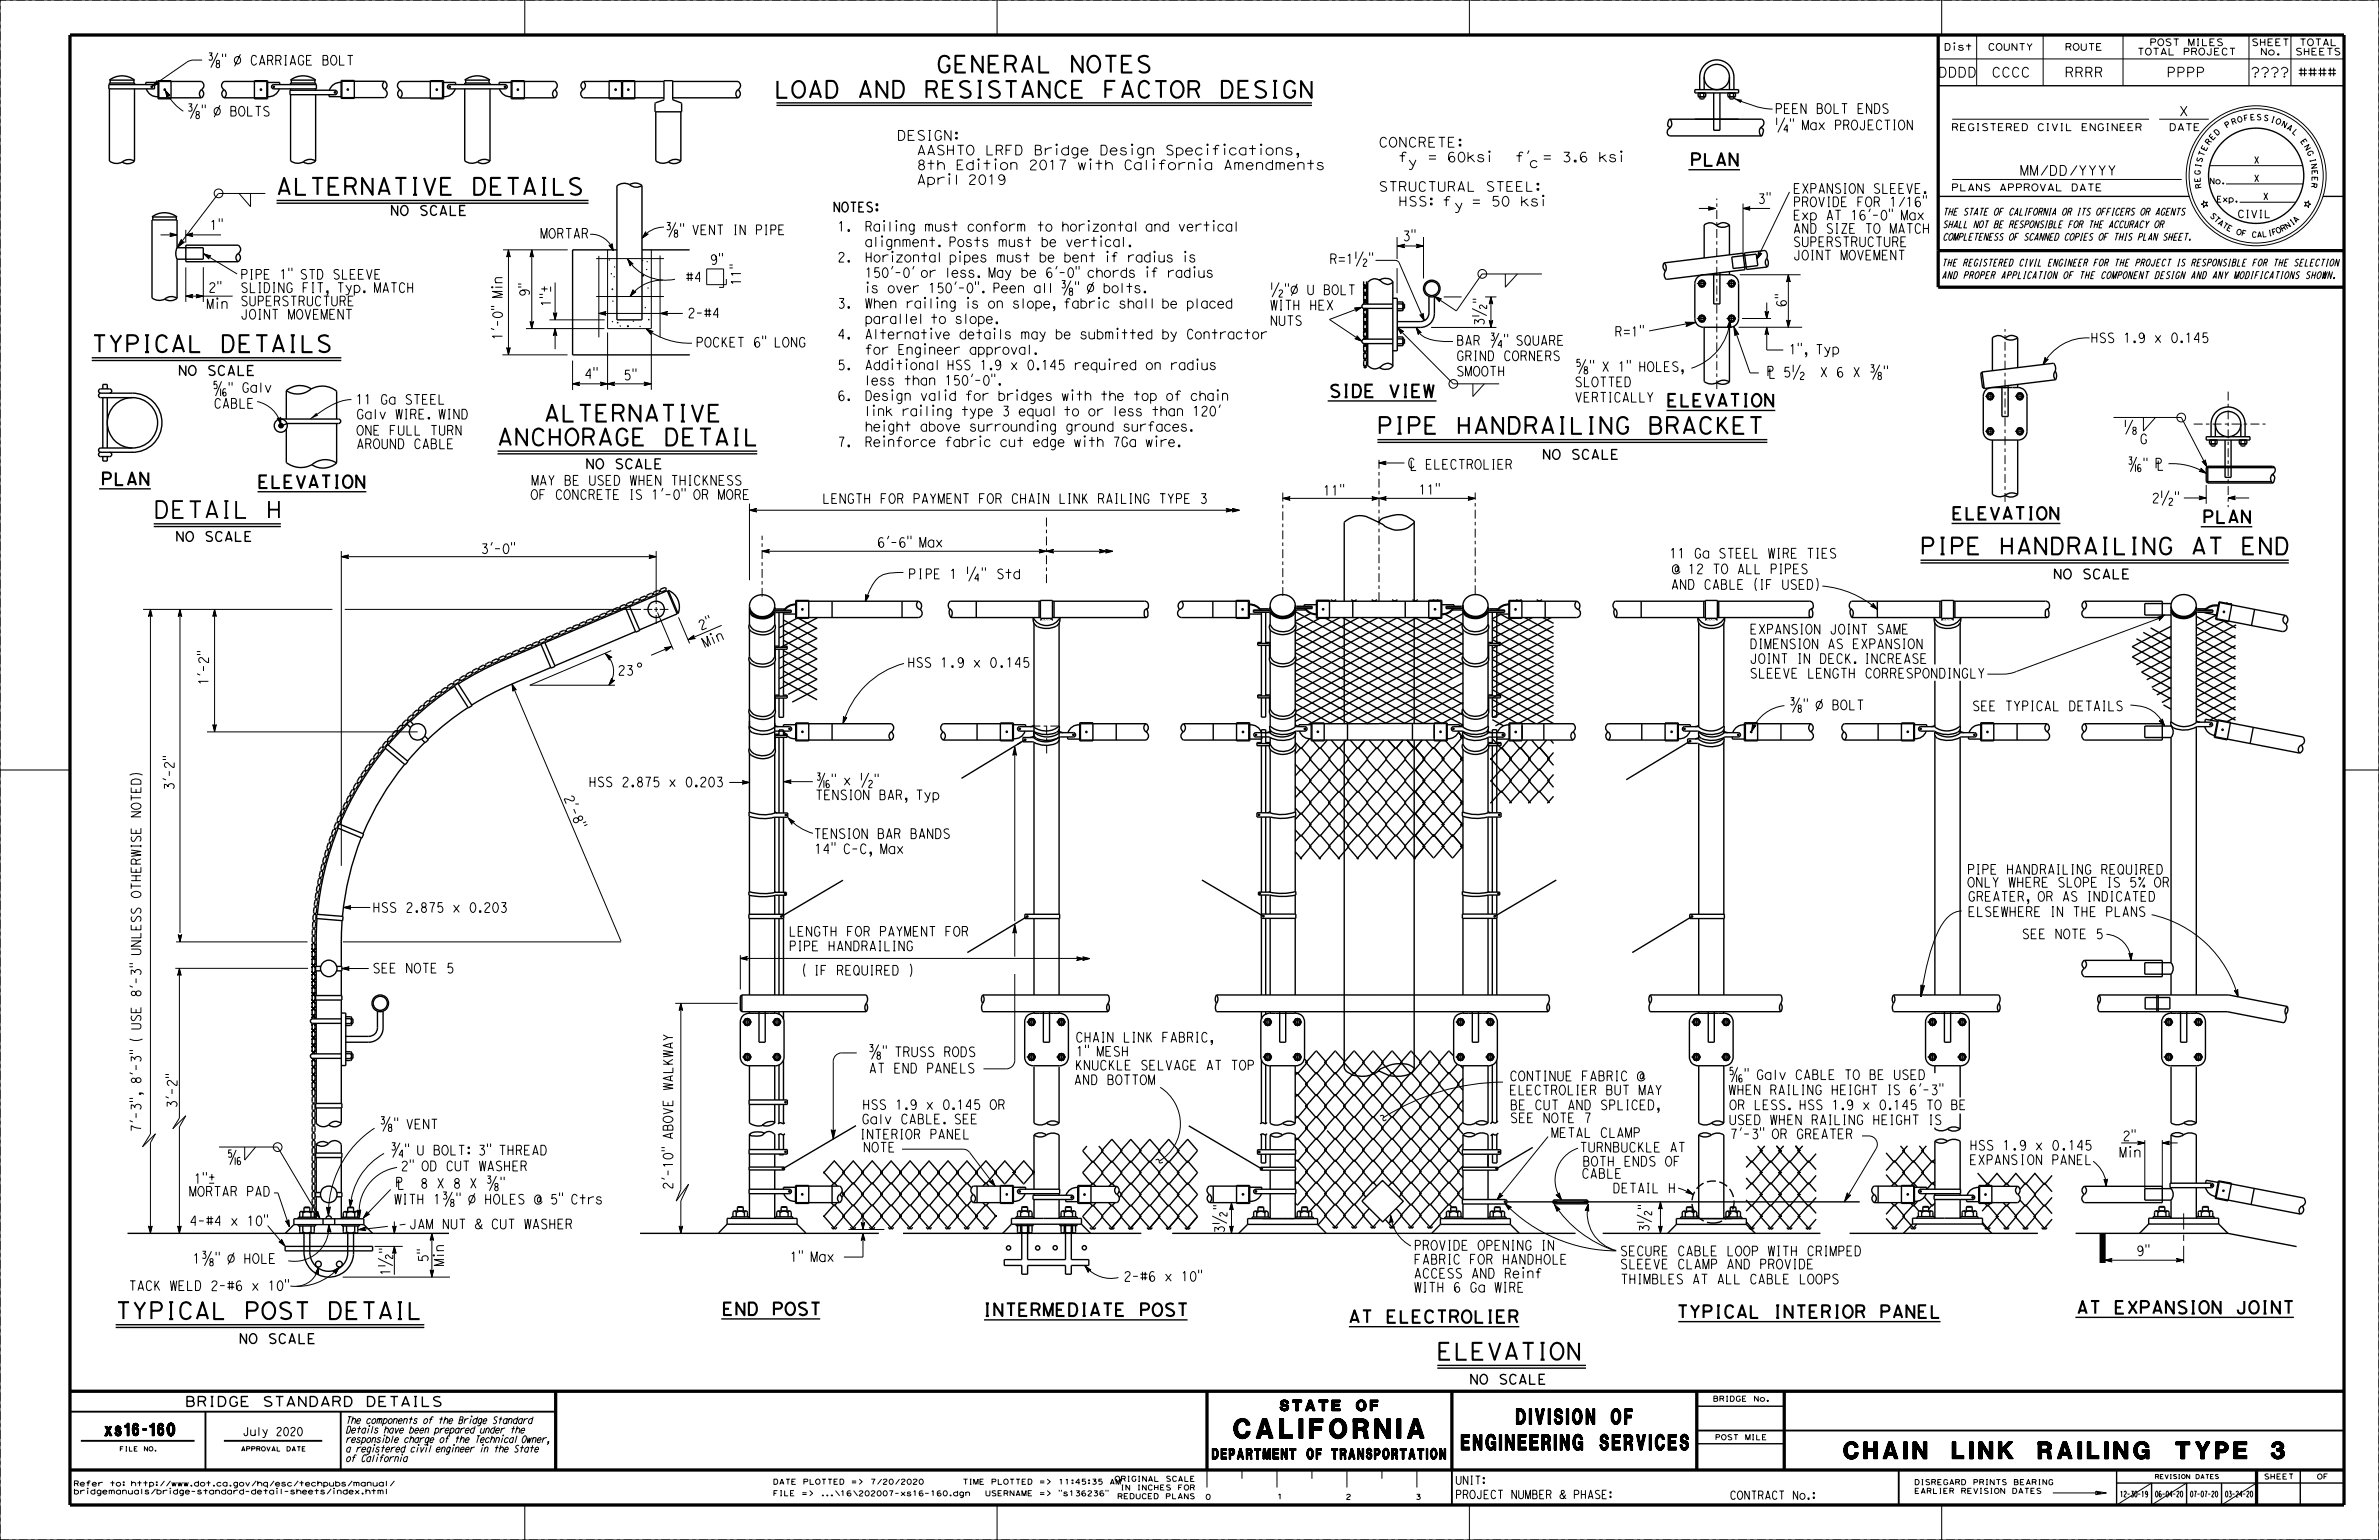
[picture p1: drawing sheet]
<svg xmlns="http://www.w3.org/2000/svg" width="432mm" height="279mm" viewBox="0 0 432 279" stroke-linecap="round" stroke-linejoin="round" font-family="sans-serif">
<defs><g id="words">
<text font-size="3.5" x="223.9" y="260.9">CALIFORNIA</text>
<g font-size="3">
<text x="140.4" y="17.7">LOAD AND RESISTANCE FACTOR DESIGN</text>
<text x="169.9" y="13.2">GENERAL NOTES</text>
<text x="50" y="35.3">ALTERNATIVE DETAILS</text>
<text x="16.5" y="63.9">TYPICAL DETAILS</text>
<text x="98.6" y="76.5">ALTERNATIVE</text>
<text x="90.1" y="80.8">ANCHORAGE DETAIL</text>
<text x="249.9" y="78.7">PIPE HANDRAILING BRACKET</text>
<text x="27.9" y="94">DETAIL H</text>
<text x="348.4" y="100.6">PIPE HANDRAILING AT END</text>
<text x="20.9" y="239.3">TYPICAL POST DETAIL</text>
<text x="260.7" y="246.7">ELEVATION</text>
<text x="334.6" y="264.7">CHAIN LINK RAILING TYPE 3</text>
</g>
<g font-size="2.8">
<text x="265.2" y="263.1">ENGINEERING SERVICES</text>
<text x="275.2" y="258.4">DIVISION OF</text>
</g>
<g font-size="2.3">
<text x="306.7" y="30.1">PLAN</text>
<text x="241.2" y="72.1">SIDE VIEW</text>
<text x="302.4" y="73.8">ELEVATION</text>
<text x="18.3" y="88">PLAN</text>
<text x="46.7" y="88.5">ELEVATION</text>
<text x="354.2" y="94.3">ELEVATION</text>
<text x="399.7" y="94.9">PLAN</text>
<text x="131" y="238.6">END POST</text>
<text x="178.4" y="238.8">INTERMEDIATE POST</text>
<text x="304.3" y="239.1">TYPICAL INTERIOR PANEL</text>
<text x="376.8" y="238.3">AT EXPANSION JOINT</text>
<text x="244.7" y="240">AT ELECTROLIER</text>
<text x="19" y="260.5">xs16-160</text>
</g>
<g font-size="1.9">
<text x="232.3" y="255.9">STATE OF</text>
<text x="220" y="264.7">DEPARTMENT OF TRANSPORTATION</text>
</g>
<g font-size="1.8">
<text x="37.6" y="11.8">…&quot; Ø CARRIAGE BOLT</text>
<text x="351.8" y="14">DDDD</text>
<text x="361.4" y="14">CCCC</text>
<text x="374.7" y="14">RRRR</text>
<text x="393.2" y="14">PPPP</text>
<text x="408.3" y="14">????</text>
<text x="417.1" y="14">####</text>
<text x="33.9" y="21.1">…&quot; Ø BOLTS</text>
<text x="322.1" y="23.6">‚&quot; Max PROJECTION</text>
<text x="322.1" y="20.6">PEEN BOLT ENDS</text>
<text x="395.4" y="21">X</text>
<text x="162.8" y="25.5">DESIGN:</text>
<text x="164.7" y="28.1">AASHTO LRFD Bridge Design Specifications,</text>
<text x="250.2" y="26.7">CONCRETE:</text>
<text x="252.6" y="29.4">f</text>
<text x="256.5" y="29.4">= 60ksi</text>
<text x="274.1" y="29.4">f'</text>
<text x="278.9" y="29.4">= 3.6 ksi</text>
<text x="164.8" y="30.8">8th Edition 2017 with California Amendments</text>
<text x="165.2" y="33.5">April 2019</text>
<text x="250.2" y="34.7">STRUCTURAL STEEL:</text>
<text x="255.5" y="30.3">y</text>
<text x="277.5" y="30.4">c</text>
<text x="325.4" y="35.1">EXPANSION SLEEVE.</text>
<text x="366.5" y="31.8">MM/DD/YYYY</text>
<text x="38" y="41.7">1&quot;</text>
<text x="70.7" y="39.1">NO SCALE</text>
<text x="151.2" y="38.5">NOTES:</text>
<text x="152" y="42">1.</text>
<text x="156.9" y="42">Railing must conform to horizontal and vertical</text>
<text x="252.4" y="37.4">HSS: f</text>
<text x="263.9" y="38.2">y</text>
<text x="266.7" y="37.4">= 50 ksi</text>
<text x="319" y="36.9">3&quot;</text>
<text x="325.4" y="39.9">Exp AT 16'-0&quot; Max</text>
<text x="325.4" y="37.5">PROVIDE FOR 1/16&quot;</text>
<text x="98" y="43.2">MORTAR</text>
<text x="120.7" y="42.6">…&quot; VENT IN PIPE</text>
<text x="128.8" y="48">9&quot;</text>
<text x="152" y="47.6">2.</text>
<text x="156.9" y="47.6">Horizontal pipes must be bent if radius is</text>
<text x="156.9" y="44.8">alignment. Posts must be vertical.</text>
<text x="241.3" y="47.9">R=1•&quot;</text>
<text x="254.5" y="43.7">3&quot;</text>
<text x="325.4" y="47.2">JOINT MOVEMENT</text>
<text x="325.4" y="44.8">SUPERSTRUCTURE</text>
<text x="325.4" y="42.3">AND SIZE TO MATCH</text>
<text x="37.8" y="53.1">2&quot;</text>
<text x="43.6" y="53.1">SLIDING FIT, Typ. MATCH</text>
<text x="43.6" y="50.7">PIPE 1&quot; STD SLEEVE</text>
<text x="123.9" y="51.1">#4</text>
<text x="156.9" y="53.1">is over 150'-0&quot;. Peen all …&quot; Ø bolts.</text>
<text x="156.9" y="50.3">150'-0' or less. May be 6'-0&quot; chords if radius</text>
<text x="230.5" y="53.5">•&quot;Ø U BOLT</text>
<text x="37.4" y="56">Min</text>
<text x="43.6" y="57.9">JOINT MOVEMENT</text>
<text x="43.6" y="55.5">SUPERSTRUCTURE</text>
<text x="124.8" y="57.7">2-#4</text>
<text x="152" y="55.9">3.</text>
<text x="156.9" y="58.7">parallel to slope.</text>
<text x="156.9" y="55.9">When railing is on slope, fabric shall be placed</text>
<text x="230.5" y="59.1">NUTS</text>
<text x="230.5" y="56.3">WITH HEX</text>
<text x="126.3" y="63">POCKET 6&quot; LONG</text>
<text x="152" y="61.5">4.</text>
<text x="156.9" y="64.3">for Engineer approval.</text>
<text x="156.9" y="61.5">Alternative details may be submitted by Contractor</text>
<text x="264.3" y="65.4">GRIND CORNERS</text>
<text x="264.3" y="62.6">BAR ƒ&quot; SQUARE</text>
<text x="293" y="61">R=1&quot;</text>
<text x="324.6" y="64.3">1&quot;, Typ</text>
<text x="379.4" y="62.2">HSS 1.9 x 0.145</text>
<text x="32.3" y="68.1">NO SCALE</text>
<text x="38.5" y="71.4">Š&quot;</text>
<text x="41.2" y="71.2">Galv</text>
<text x="113.1" y="68.9">5&quot;</text>
<text x="152" y="67.1">5.</text>
<text x="156.9" y="69.9">less than 150'-0&quot;.</text>
<text x="156.9" y="67.1">Additional HSS 1.9 x 0.145 required on radius</text>
<text x="264.3" y="68.2">SMOOTH</text>
<text x="285.8" y="70.2">SLOTTED</text>
<text x="285.8" y="67.4">†&quot; X 1&quot; HOLES,</text>
<text x="320.7" y="68.4">Â 5• X 6 X …&quot;</text>
<text x="38.8" y="74.1">CABLE</text>
<text x="63.8" y="73.4">11 Ga STEEL</text>
<text x="64.6" y="76">Galv WIRE. WIND</text>
<text x="152" y="72.7">6.</text>
<text x="156.9" y="75.5">link railing type 3 equal to or less than 120'</text>
<text x="156.9" y="72.7">Design valid for bridges with the top of chain</text>
<text x="285.8" y="73">VERTICALLY</text>
<text x="64.6" y="79">ONE FULL TURN</text>
<text x="64.6" y="81.4">AROUND CABLE</text>
<text x="152" y="81.1">7.</text>
<text x="156.9" y="81.1">Reinforce fabric cut edge with 7Ga wire.</text>
<text x="156.9" y="78.3">height above surrounding ground surfaces.</text>
<text x="279.8" y="83.3">NO SCALE</text>
<text x="388.3" y="80.5">G</text>
<text x="96.4" y="88">MAY BE USED WHEN THICKNESS</text>
<text x="106.2" y="85.1">NO SCALE</text>
<text x="240.1" y="89.9">11&quot;</text>
<text x="255.6" y="85.1">• ELECTROLIER</text>
<text x="257.5" y="89.7">11&quot;</text>
<text x="384.2" y="85.1">‰&quot; Â</text>
<text x="96.3" y="90.6">OF CONCRETE IS 1'-0&quot; OR MORE</text>
<text x="149.2" y="91.3">LENGTH FOR PAYMENT FOR CHAIN LINK RAILING TYPE 3</text>
<text x="390.5" y="91.2">2•&quot;</text>
<text x="31.8" y="98.2">NO SCALE</text>
<text x="87.2" y="100.4">3'-0&quot;</text>
<text x="159.2" y="99.3">6'-6&quot; Max</text>
<text x="302.2" y="101.3">11 Ga STEEL WIRE TIES</text>
<text x="164.8" y="105">PIPE 1 ‚&quot; Std</text>
<text x="303.3" y="106.9">AND CABLE (IF USED)</text>
<text x="303.4" y="104.1">@ 12 TO ALL PIPES</text>
<text x="372.6" y="105">NO SCALE</text>
<text x="127.2" y="114.4" transform="rotate(-23 127.2 114.4)">2 &quot;</text>
<text x="127.8" y="117.6" transform="rotate(-23 127.8 117.6)">Mi n</text>
<text x="317.6" y="117.7">DIMENSION AS EXPANSION</text>
<text x="317.6" y="115">EXPANSION JOINT SAME</text>
<text x="112.1" y="122.5">23</text>
<text x="164.7" y="121.1">HSS 1.9 x 0.145</text>
<text x="317.6" y="123">SLEEVE LENGTH CORRESPONDINGLY</text>
<text x="317.6" y="120.4">JOINT IN DECK. INCREASE</text>
<text x="324.7" y="128.8">…&quot; Ø BOLT</text>
<text x="357.9" y="129">SEE TYPICAL DETAILS</text>
<text x="106.8" y="142.8">HSS 2.875 x 0.203</text>
<text x="102.3" y="144.7" transform="rotate(67 102.3 144.7)">2 ' - 8 &quot;</text>
<text x="147.9" y="145.1">TENSION BAR, Typ</text>
<text x="147.6" y="152.1">TENSION BAR BANDS</text>
<text x="147.8" y="154.9">14&quot; C-C, Max</text>
<text x="357" y="161">ONLY WHERE SLOPE IS 5% OR</text>
<text x="357" y="158.6">PIPE HANDRAILING REQUIRED</text>
<text x="67.6" y="165.5">HSS 2.875 x 0.203</text>
<text x="357.1" y="163.5">GREATER, OR AS INDICATED</text>
<text x="357.1" y="166.3">ELSEWHERE IN THE PLANS</text>
<text x="143.1" y="169.9">LENGTH FOR PAYMENT FOR</text>
<text x="143.1" y="172.5">PIPE HANDRAILING</text>
<text x="366.9" y="170.3">SEE NOTE 5</text>
<text x="67.6" y="176.5">SEE NOTE 5</text>
<text x="145.4" y="176.9">( IF REQUIRED )</text>
<text x="157.5" y="191.7">…&quot; TRUSS RODS</text>
<text x="195.2" y="189.1">CHAIN LINK FABRIC,</text>
<text x="195.3" y="191.6">1&quot; MESH</text>
<text x="157.7" y="194.7">AT END PANELS</text>
<text x="194.9" y="196.8">AND BOTTOM</text>
<text x="195.1" y="194.1">KNUCKLE SELVAGE AT TOP</text>
<text x="274" y="196.1">CONTINUE FABRIC @</text>
<text x="313.6" y="195.9">Š&quot; Galv CABLE TO BE USED</text>
<text x="156.4" y="203.9">Galv CABLE. SEE</text>
<text x="156.5" y="201.3">HSS 1.9 x 0.145 OR</text>
<text x="273.9" y="198.6">ELECTROLIER BUT MAY</text>
<text x="274" y="203.7">SEE NOTE 7</text>
<text x="274" y="201.4">BE CUT AND SPLICED,</text>
<text x="313.7" y="198.6">WHEN RAILING HEIGHT IS 6'-3&quot;</text>
<text x="313.8" y="201.3">OR LESS. HSS 1.9 x 0.145 TO BE</text>
<text x="68.8" y="204.8">…&quot; VENT</text>
<text x="70.8" y="209.6">ƒ&quot; U BOLT: 3&quot; THREAD</text>
<text x="156.1" y="206.7">INTERIOR PANEL</text>
<text x="156.6" y="209">NOTE</text>
<text x="281.5" y="206.4">METAL CLAMP</text>
<text x="286.7" y="209">TURNBUCKLE AT</text>
<text x="313.1" y="206.6">7'-3&quot; OR GREATER</text>
<text x="313.8" y="204.1">USED WHEN RAILING HEIGHT IS</text>
<text x="357.5" y="208.7">HSS 1.9 x 0.145</text>
<text x="384.6" y="210">Min</text>
<text x="385.2" y="207">2&quot;</text>
<text x="35.2" y="214.7">1&quot;±</text>
<text x="71.8" y="215.6">Â</text>
<text x="72.7" y="212.4">2&quot; OD CUT WASHER</text>
<text x="75.9" y="215.6">8 X 8 X …&quot;</text>
<text x="287" y="213.8">CABLE</text>
<text x="287.2" y="211.6">BOTH ENDS OF</text>
<text x="357.4" y="211.3">EXPANSION PANEL</text>
<text x="34.3" y="217">MORTAR PAD</text>
<text x="71.5" y="218.5">WITH 1…&quot; Ø HOLES @ 5&quot; Ctrs</text>
<text x="292.7" y="216.4">DETAIL H</text>
<text x="34.4" y="222.4">4-#4 x 10&quot;</text>
<text x="74.2" y="223">JAM NUT &amp; CUT WASHER</text>
<text x="256.6" y="226.8">PROVIDE OPENING IN</text>
<text x="294" y="227.9">SECURE CABLE LOOP WITH CRIMPED</text>
<text x="387.7" y="227.8">9&quot;</text>
<text x="34.9" y="229.2">1…&quot; Ø HOLE</text>
<text x="143.3" y="228.9">1&quot; Max</text>
<text x="203.9" y="232.5">2-#6 x 10&quot;</text>
<text x="256.6" y="231.9">ACCESS AND Reinf</text>
<text x="256.6" y="229.4">FABRIC FOR HANDHOLE</text>
<text x="294" y="230.2">SLEEVE CLAMP AND PROVIDE</text>
<text x="294.1" y="233">THIMBLES AT ALL CABLE LOOPS</text>
<text x="23.3" y="234.1">TACK WELD 2-#6 x 10&quot;</text>
<text x="256.6" y="234.4">WITH 6 Ga WIRE</text>
<text x="43.3" y="243.8">NO SCALE</text>
<text x="266.7" y="251.1">NO SCALE</text>
<text x="33.5" y="255.2">BRIDGE STANDARD DETAILS</text>
</g>
<g font-size="1.5">
<text x="80.6" y="229.8" transform="rotate(-90 80.6 229.8)">Min</text>
<text x="44" y="260.5">July 2020</text>
<text x="264.1" y="269.3">UNIT:</text>
<text x="264.1" y="271.9">PROJECT NUMBER &amp; PHASE:</text>
<text x="313.9" y="272">CONTRACT No.:</text>
</g>
<text font-size="1.4" x="406.1" y="39.5">CIVIL</text>
<g font-size="1.3">
<text x="354.1" y="23.7">REGISTERED CIVIL ENGINEER</text>
<text x="393.7" y="23.7">DATE</text>
<text x="409.1" y="29.7">X</text>
<text x="354.1" y="34.6">PLANS APPROVAL DATE</text>
<text x="409.1" y="33">X</text>
<text x="352.6" y="41.3">SHALL NOT BE RESPONSIBLE FOR THE ACCURACY OR</text>
<text x="352.6" y="39">THE STATE OF CALIFORNIA OR ITS OFFICERS OR AGENTS</text>
<text x="410.7" y="36.3">X</text>
<text x="352.6" y="43.6">COMPLETENESS OF SCANNED COPIES OF THIS PLAN SHEET.</text>
<text x="352.4" y="50.6">AND PROPER APPLICATION OF THE COMPONENT DESIGN AND ANY MODIFICATIONS SHOWN.</text>
<text x="352.4" y="48.3">THE REGISTERED CIVIL ENGINEER FOR THE PROJECT IS RESPONSIBLE FOR THE SELECTION</text>
<text x="62.7" y="263.5">a registered civil engineer in the State</text>
<text x="62.7" y="261.8">responsible charge of the Technical Owner,</text>
<text x="62.7" y="260">Details have been prepared under the</text>
<text x="62.7" y="258.3">The components of the Bridge Standard</text>
<text x="62.7" y="265.2">of California</text>
</g>
<g font-size="1.2">
<text x="352.8" y="9.1">Dist</text>
<text x="360.8" y="9.1">COUNTY</text>
<text x="374.8" y="9.1">ROUTE</text>
<text x="387.9" y="10">TOTAL PROJECT</text>
<text x="390.1" y="8.3">POST MILES</text>
<text x="408.6" y="8.3">SHEET</text>
<text x="410.2" y="10">No.</text>
<text x="416.6" y="10">SHEETS</text>
<text x="417.3" y="8.3">TOTAL</text>
</g>
<g font-size="1.1">
<text x="401" y="33.4">No.</text>
<text x="402.3" y="36.7">Exp.</text>
<text x="384.8" y="271.6">12-30-19</text>
<text x="391.1" y="271.6">06-04-20</text>
<text x="397.5" y="271.6">07-07-20</text>
<text x="403.8" y="271.6">03-24-20</text>
</g>
<g font-size="1">
<text x="404.1" y="23.3" transform="rotate(-31 404.1 23.3)">P</text>
<text x="405.2" y="22.7" transform="rotate(-20 405.2 22.7)">R</text>
<text x="406.2" y="22.3" transform="rotate(-15 406.2 22.3)">O</text>
<text x="407.3" y="22" transform="rotate(-10 407.3 22)">F</text>
<text x="408.4" y="21.8" transform="rotate(-4 408.4 21.8)">E</text>
<text x="409.5" y="21.8" transform="rotate(1 409.5 21.8)">S</text>
<text x="410.7" y="21.8" transform="rotate(12 410.7 21.8)">S</text>
<text x="412.1" y="22.1" transform="rotate(17 412.1 22.1)">I</text>
<text x="412.9" y="22.3" transform="rotate(22 412.9 22.3)">O</text>
<text x="414" y="22.8" transform="rotate(28 414 22.8)">N</text>
<text x="414.9" y="23.3" transform="rotate(33 414.9 23.3)">A</text>
<text x="399.6" y="29.6" transform="rotate(-74 399.6 29.6)">S</text>
<text x="399.9" y="28.5" transform="rotate(-69 399.9 28.5)">T</text>
<text x="400.4" y="27.5" transform="rotate(-63 400.4 27.5)">E</text>
<text x="400.9" y="26.4" transform="rotate(-53 400.9 26.4)">R</text>
<text x="401.6" y="25.5" transform="rotate(-47 401.6 25.5)">E</text>
<text x="402.3" y="24.7" transform="rotate(-42 402.3 24.7)">D</text>
<text x="415.9" y="24" transform="rotate(44 415.9 24)">L</text>
<text x="417.5" y="25.6" transform="rotate(55 417.5 25.6)">E</text>
<text x="418.1" y="26.6" transform="rotate(60 418.1 26.6)">N</text>
<text x="418.7" y="27.5" transform="rotate(65 418.7 27.5)">G</text>
<text x="419.2" y="28.9" transform="rotate(76 419.2 28.9)">I</text>
<text x="419.4" y="29.7" transform="rotate(81 419.4 29.7)">N</text>
<text x="399.3" y="31.8" transform="rotate(-85 399.3 31.8)">G</text>
<text x="399.4" y="33" transform="rotate(-96 399.4 33)">E</text>
<text x="399.4" y="30.5" transform="rotate(-79 399.4 30.5)">I</text>
<text x="399.6" y="34.1" transform="rotate(-101 399.6 34.1)">R</text>
<text x="419.6" y="33.1" transform="rotate(98 419.6 33.1)">R</text>
<text x="419.6" y="30.8" transform="rotate(87 419.6 30.8)">E</text>
<text x="419.7" y="32" transform="rotate(92 419.7 32)">E</text>
<text x="401" y="39.2" transform="rotate(46 401 39.2)">S</text>
<text x="401.7" y="39.9" transform="rotate(41 401.7 39.9)">T</text>
<text x="402.4" y="40.6" transform="rotate(37 402.4 40.6)">A</text>
<text x="403.2" y="41.1" transform="rotate(32 403.2 41.1)">T</text>
<text x="404" y="41.6" transform="rotate(27 404 41.6)">E</text>
<text x="415.1" y="41.6" transform="rotate(-34 415.1 41.6)">N</text>
<text x="416.1" y="40.9" transform="rotate(-38 416.1 40.9)">I</text>
<text x="416.7" y="40.5" transform="rotate(-43 416.7 40.5)">A</text>
<text x="405.8" y="42.4" transform="rotate(18 405.8 42.4)">O</text>
<text x="406.7" y="42.7" transform="rotate(13 406.7 42.7)">F</text>
<text x="408.6" y="43" transform="rotate(4 408.6 43)">C</text>
<text x="409.6" y="43.1" transform="rotate(-1 409.6 43.1)">A</text>
<text x="410.6" y="43" transform="rotate(-6 410.6 43)">L</text>
<text x="411.7" y="42.8" transform="rotate(-10 411.7 42.8)">I</text>
<text x="412.5" y="42.7" transform="rotate(-15 412.5 42.7)">F</text>
<text x="413.3" y="42.4" transform="rotate(-24 413.3 42.4)">O</text>
<text x="414.2" y="42.1" transform="rotate(-29 414.2 42.1)">R</text>
<text x="115.6" y="121">o</text>
<text x="310.9" y="254.2">BRIDGE No.</text>
<text x="311.2" y="261.2">POST MILE</text>
<text x="13.3" y="269.6">Refer to: http://www.dot.ca.gov/hq/esc/techpubs/manual/</text>
<text x="140.3" y="269.3">DATE PLOTTED =&gt;</text>
<text x="157.9" y="269.3">7/20/2020</text>
<text x="174.7" y="269.3">TIME PLOTTED =&gt;</text>
<text x="192.1" y="269.3">11:45:35 AM</text>
<text x="202.3" y="268.8">ORIGINAL SCALE</text>
<text x="347.4" y="269.4">DISREGARD PRINTS BEARING</text>
<text x="410.9" y="268.4">SHEET</text>
<text x="420.5" y="268.4">OF</text>
<text x="13.3" y="271.1">bridgemanuals/bridge-standard-detail-sheets/index.html</text>
<text x="140.3" y="271.4">FILE =&gt;</text>
<text x="148.9" y="271.4">...\16\202007-xs16-160.dgn</text>
<text x="178.8" y="271.4">USERNAME =&gt;</text>
<text x="192.1" y="271.4">&quot;s136236&quot;</text>
<text x="202.8" y="271.9">REDUCED PLANS</text>
<text x="203.3" y="270.4">IN INCHES FOR</text>
<text x="218.7" y="272">0</text>
<text x="231.8" y="272">1</text>
<text x="244.2" y="272">2</text>
<text x="256.9" y="272">3</text>
<text x="347.4" y="271">EARLIER REVISION DATES</text>
</g>
<g font-size=".8">
<text x="21.7" y="263.3">FILE NO.</text>
<text x="43.7" y="263.3">APPROVAL DATE</text>
<text x="391.1" y="268.3">REVISION DATES</text>
</g>
</g></defs>
<g fill="#000">
<path d="M314.7 17.9l1.5 .2-.3 .6zM57.4 74.9l.3 .5-1.4 .6z"/>
<path d="M32.9 43.4v.1z" fill-rule="evenodd"/>
<path d="M305.8 58.4l.1 .1z" fill-rule="evenodd"/>
<path d="M306 59.2l.1 .1z" fill-rule="evenodd"/>
<path d="M307.8 58.4l.1 .1-.1 .1z" fill-rule="evenodd"/>
<path d="M314.6 59.2l.2 .1z" fill-rule="evenodd"/>
<path d="M314.8 60.8l.2 .1-.1 .1z" fill-rule="evenodd"/>
<path d="M315.5 60.6l.1 .1z" fill-rule="evenodd"/>
<path d="M189.1 112.2v.1z" fill-rule="evenodd"/>
<path d="M189.2 112.4v.1z" fill-rule="evenodd"/>
<path d="M189.6 112.5v.1z" fill-rule="evenodd"/>
<path d="M189.8 112.5v.1z" fill-rule="evenodd"/>
<path d="M190.3 112.4l.1 .1z" fill-rule="evenodd"/>
<path d="M309.8 112.2v.1z" fill-rule="evenodd"/>
<path d="M310 112.5v.1z" fill-rule="evenodd"/>
<path d="M310.2 112.5h.1z" fill-rule="evenodd"/>
<path d="M310.5 112.6h.1z" fill-rule="evenodd"/>
<path d="M310.7 112.5l.1 .1z" fill-rule="evenodd"/>
<path d="M311 112.6h.1z" fill-rule="evenodd"/>
<path d="M311.2 112.4h.1z" fill-rule="evenodd"/>
<path d="M352.5 112.5h.1z" fill-rule="evenodd"/>
<path d="M352.7 112.4h.1z" fill-rule="evenodd"/>
<path d="M352.9 112.5v.1z" fill-rule="evenodd"/>
<path d="M353.1 112.5h.1z" fill-rule="evenodd"/>
<path d="M353.6 112.5v.1z" fill-rule="evenodd"/>
<path d="M353.9 112.4v.1z" fill-rule="evenodd"/>
<path d="M353.9 112.6h.1z" fill-rule="evenodd"/>
<path d="M184.1 135.5l.1 .1z" fill-rule="evenodd"/>
<path d="M183.8 169.2l.1 .1-.1 .1z" fill-rule="evenodd"/>
<path d="M184.1 167.7l.1 .1z" fill-rule="evenodd"/>
<path d="M184.5 169.2l.1 .1-.1 .1z" fill-rule="evenodd"/>
<path d="M150.8 205l.1 .1z" fill-rule="evenodd"/>
<path d="M151.2 206.6l.1 .1h-.1z" fill-rule="evenodd"/>
<path d="M151.5 205l.2 .1z" fill-rule="evenodd"/>
<path d="M334.7 218l.1 .1z" fill-rule="evenodd"/>
<path d="M335.2 216.4l.1 .1z" fill-rule="evenodd"/>
<path d="M55.1 223.7h.2v.1h-.2z" fill-rule="evenodd"/>
<path d="M64.1 223.7h.1v.1h-.1z" fill-rule="evenodd"/>
<circle cx="183.8" cy="137" r=".07"/>
<circle cx="184.5" cy="137" r=".07"/>
<circle cx="335.9" cy="216.8" r=".07"/>
</g>
<g fill="none" stroke="#000" stroke-width=".18">
<path d="M0 0h431.8v279.4h-431.8zM28.4 15l.1 .2-.4 .1zM28.4 14.9v.2l.2 .1-.6 .2zM28.5 14.8v.3l.2 .1-.9 .3zM28.5 14.6v.4l.4 .2-1.3 .4zM30 16.4l.9 .9h-.4l-.2 .3zM30.1 16.5l.6 .8h-.3l-.1 .2zM30.2 16.7l.4 .5h-.2l-.1 .2zM30.3 16.9l.2 .2-.1 .2zM30.4 17.1l1 1.5 1.9 1.6M34.2 18.8h.6l-.3 .5a.4 .4 0 0 1 .4 .6 .4 .4 0 0 1-.7 .1M35.8 18.8l-1.2 2.7"/>
<path d="M36.7 10.9h-1.9l-.6 .2-6.6 4.5M36.7 19v.6M37.3 19v.6M37.9 9.6h.6l-.1 .3-.3 .2a.44 .44 0 0 1 .5 .5 .44 .44 0 0 1-.6 .3l-.1-.1M39.1 19.7a.62 .62 0 0 1 .9 .4 .62 .62 0 0 1-.7 .7 .71 .71 0 0 1-.2-1.1zM39.5 11.5a.37 .37 0 0 0-.3 .6 .37 .37 0 0 0 .7 0 .37 .37 0 0 0-.3-.6l-.3-.1 .1-.4a.31 .31 0 0 1 .4 .1 .31 .31 0 0 1-.2 .4M39.5 9.6l-1.2 2.7M39.9 19.1l-1 2.2M40.4 9.7v.6M41 9.7v.6M42.8 10.3a.62 .62 0 0 1 .9 .7 .62 .62 0 0 1-1 .4 .77 .77 0 0 1 .1-1.1zM43.6 9.8l-1 2.2"/>
<path d="M95.2 0v6.3M181 0v6.3M266.7 0v6.3M314.7 17.9a20.9 20.9 0 0 0 7 1.9M351.8 10.7h73.7M352.4 0v6.3M354.7 8.3v.8M358.8 6.3v9.3M370.8 6.3v9.3M385.3 6.3v9.3M408.2 6.3v9.3M415.8 6.3v9.3"/>
<path d="M35.8 20.8a.38 .38 0 0 0-.2 .6 .38 .38 0 0 0 .6 0 .38 .38 0 0 0-.3-.6l-.3-.1v-.4h.5v.4l-.2 .1M39.8 39.6v.7M40.3 39.6v.7M43.4 35.1l2.1 2.4v-2.4M48.2 35.1h-8.5l-7.6 9.8M172.3 32.2v1.3M177.6 29.5v1.3M180.7 29.5v1.3M191.8 26.8v1.3M197.9 29.5v1.3M205.5 26.8v1.3M209.4 29.5v1.3"/>
<path d="M217.8 29.5v1.3M219.2 26.8v1.3M222.3 26.8v1.3M228.9 26.8v1.3M270.3 28.1v1.3M277.5 27.3l-.3 .6M280.1 36.1v1.3M294.3 28.1v1.3M308.4 37.8h3M310.1 37.5l1.3 .3-1.3 .3 .2-.3zM310.2 37.6l.9 .2-.9 .3 .2-.3zM310.3 37.7l.6 .1-.6 .2 .1-.2z"/>
<path d="M310.4 37.7l.4 .1-.4 .1zM310.8 37.8l-.3 .1h.3M316.4 37.8l1.2-.3-.2 .3 .2 .3zM316.4 36.9v9.2M316.4 37.8h4.9M316.6 37.8l.9-.2-.1 .2 .1 .3zM316.8 37.8l.6-.1-.1 .1 .1 .2zM316.9 37.8l.4-.1v.2zM316.9 37.8l.4 .1h-.4M320.7 34.9v.6M321.3 34.9v.6M322.5 21.3v1.4"/>
<path d="M324 21.3l-1.3 2.7M324.4 23.6h-.6l.5-.9 .1 1.3M324.8 34.8l-5.9 12.2M325 21.5v.6M325.5 21.5v.6M339.5 37.9l-.3 .6M342.9 37.9v.6M343.5 37.9v.6M349.1 35.4v.6M349.6 35.4v.6M354.3 21.6h35.8M354.3 32.6h41.7"/>
<path d="M391.9 21.6h9M399.9 36.4l.3 .4 .4-.1-.2 .3 .3 .4-.5-.1-.2 .3-.1-.4-.4-.2 .4-.1zM401 30.1h16.9M404 33.4h14M406.5 36.7h10.2M418.3 36.7l.4 .1 .3-.4v.5l.5 .2-.5 .1v.4l-.3-.3-.4 .1 .3-.4zM29.1 42.6h3M30.8 42.3l1.3 .3-1.3 .3 .2-.3zM31 42.4l.9 .2-.9 .2 .1-.2zM31.1 42.4l.6 .2-.6 .2 .1-.2zM31.2 42.5l.4 .1-.4 .1zM32.9 43.4l.2 .5h.4l-1.4 1z"/>
<path d="M32.9 43.6l-.5 1.1 1-.8M33 43.6l-.4 .8 .6-.5M33 43.8l-.1 .3 .2-.2M33.7 42.6h6.4M33.7 53.7l1.3-.3-.2 .3 .2 .3zM33.7 42.6l1.3-.3-.2 .3 .2 .3zM33.7 41.7v2.3M33.7 48.5v6.3M33.7 53.7h8.5M33.9 53.7l1-.2-.2 .2 .2 .3zM33.9 42.6l1-.2-.2 .2 .2 .2zM34.1 53.7l.7-.1-.1 .1 .1 .2z"/>
<path d="M34.1 42.6l.7-.2-.1 .2 .1 .2zM34.3 53.7h.4v.1zM34.3 42.6l.4-.1v.2zM35.6 53.4l1.3 .3-1.3 .3 .2-.3zM35.7 53.5l1 .2-1 .3 .2-.3zM35.8 53.6l.7 .1-.7 .2 .1-.2zM35.9 53.7h.4l-.4 .1zM36.9 48.5v6.3M37 46l6 3.7M37 46l1.2 .4-.3 .2v.4zM37.2 46.2l.9 .3-.2 .1v.2zM37.3 46.3l.7 .2h-.2v.2z"/>
<path d="M37.5 46.4l.4 .1-.2 .1zM37.5 46.3l.2 .2-.2-.1M39.4 54.8v1.2M39.5 51v.6M40.1 51v.6M52.4 48.6v.6M53 48.6v.6M89.1 59.6l.6 .2M89.1 55.6h.6M89.1 56.1h.6M89.5 56.9a1.12 1.12 0 0 1 1.7 .2 1.06 1.06 0 0 1-1.7 .2zM89.9 52.1h1.3"/>
<path d="M89.9 51.3h1.3M90.3 58.2v.9M91.2 52.9h-1.8l1.8 .5-1.8 .5h1.8M91.2 50.4h-1.2l-.1 .5 .1 .3 .2 .1M91.3 45.3h11.7M92.3 45.9v.3v-.3M92.3 45.3l.3 1.3-.3-.2-.3 .2zM92.3 45.5l.2 1-.2-.2-.2 .2zM92.3 45.8l.2 .6-.2-.1-.2 .1zM92.3 45.9l.1 .4h-.2zM92.3 45.3v19.1M94 51.5h.6"/>
<path d="M94 52.1h.6M94.4 52.8a.5 .5 0 0 1 .8 0 .5 .5 0 0 1-.1 .7 .5 .5 0 0 1-.7-.2l-.1-.3zM94.5 52.8a.97 .97 0 0 1 1.6 .3l-.1 .3M95.5 59.6h14.2M96.2 58.3l.3 .3 .3-.3-.3 1.3zM96.3 58.5l.2 .1 .2-.1-.2 .9zM96.3 58.6l.2 .1 .2-.1-.2 .6zM96.4 58.7h.2l-.1 .4zM96.5 59l.1-.3v.3M96.5 45.9l.1 .3v-.3M96.5 45.3l.3 1.3-.3-.2-.3 .2zM96.5 45.5l.2 1-.2-.2-.2 .2z"/>
<path d="M96.5 45.8l.2 .6-.2-.1-.2 .1zM96.5 45.9l.1 .4h-.2zM96.5 45.3v14.3M97.9 53.4h.6M97.9 54h.6M98.2 52.4h1.2M98.8 52v.9M99.7 58h10M99.9 52v.9M100 55h-1.8l.3 .3M100.4 56.8l.4 .2 .3-.2-.3 1.2zM100.5 56.9l.3 .1 .2-.1-.2 .9z"/>
<path d="M100.6 57l.2 .1 .1-.1-.1 .6zM100.6 57.1h.3l-.1 .4zM100.7 57.4l.1-.3v.3M100.8 59.6l.3 1.3-.3-.2-.4 .2zM100.8 59.8l.2 1-.2-.2-.3 .2zM100.8 51.3v6.7M100.8 59.6v3.8M107.1 42.5a4.3 4.3 0 0 1 4.2 3M108.2 46.9h12.3M108.2 53.8h12.3M108.7 56.9l1.3-.4-.3 .4 .3 .3zM108.7 46.4v14.8"/>
<path d="M108.7 56.9h15.2M108.9 56.9l1-.3-.2 .3 .2 .2zM109.1 56.9l.6-.2-.1 .2 .1 .1zM109.3 56.9l.3-.1v.1zM109.3 56.8l.3 .1h-.3M110.3 45.3v14.3h7.9v-14.3M110.5 44.5h.4l.2-.3 .2 1.3zM110.6 47.2h.1M110.6 44.6h.3l.2-.3 .1 1zM110.8 44.6l.1 .1 .2-.2 .1 .6zM110.8 44.7l.2-.1 .1 .4zM110.9 49.7h.1"/>
<path d="M111.1 45l-.1-.3 .1 .3M111.1 52.4l.1 .1zM111.2 58.4h.1M111.2 54.7h.1M111.5 50.2h.1M111.5 48.5h.1M112 58.5h.2zM112.5 59.2h.1M113.9 59.1h.1l.1 .1-.2 .1zM113.9 47a8.2 8.2 0 0 0 8.6 3.7M113.9 47l1 .9h-.4l-.1 .4zM114.1 47.2l.7 .6h-.3l-.1 .3z"/>
<path d="M114.2 47.3l.5 .5h-.3v.2zM114.2 47.5l.3 .3-.1 .1zM114.3 47.5l.1 .3v-.1l-.2-.2M114.7 53.3l.2-.2-.1 .2M114.9 52.8v.2l.2 .1-.5 .3zM114.9 53l.1 .1-.3 .2zM114.9 52.7l.1 .3h.3l-.8 .6zM114.9 52.6l.1 .3 .4 .1-1 .8zM114.9 58.3h.1M116.2 59.3h.1M116.6 47.3h.1M116.6 49.9l.2 .2h-.2z"/>
<path d="M116.9 42.8l.2-.3-.1 .3M117.1 55.8h.1M117.1 42.4l.2 .2-.4 .2zM117.2 42.2v.3h.3l-.8 .5zM117.2 42.3v.2h.2l-.6 .4zM117.2 42.1l.1 .3 .4 .1-1.1 .7zM117.3 59.7a13.2 13.2 0 0 0 8.3 2.6M117.3 59.7l1.2 .4-.3 .2-.1 .4zM117.4 48.9h.1M117.5 47.5h.1M117.5 59.8l.9 .3-.3 .2v.2zM117.6 52.3h.1"/>
<path d="M117.7 59.9l.6 .2-.2 .1v.2zM117.7 58h.1zM117.8 60l.2 .2-.2-.2M119.8 46.4v14.8M119.8 56.9l1.3-.4-.2 .4 .2 .3zM120.1 56.9l.9-.3-.1 .3 .1 .2zM120.3 56.9l.6-.2-.1 .2 .1 .1zM120.3 50.8a7.2 7.2 0 0 0-5.9 3M120.4 56.9l.4-.1v.1zM120.4 56.8l.3 .1h-.3M120.5 41.2a4.8 4.8 0 0 0-3.9 2M121 40.4h.6l-.3 .5a.4 .4 0 0 1 .4 .5 .4 .4 0 0 1-.7 .2"/>
<path d="M122.6 42.3a.38 .38 0 0 0-.2 .6 .38 .38 0 0 0 .6 0 .38 .38 0 0 0-.2-.6h-.3l-.1-.2v-.3l.3-.1 .2 .1 .1 .2-.2 .3M122.7 40.4l-1.3 2.6M123.5 40.5v.6M124.1 40.5v.6M130.6 45.9v.6M131.1 45.9v.6M131.8 50.6v1h-3.5v-2.8h3v3.3h-.8M132.4 48.1h.6M132.4 48.6h.6M134.5 51.1h-1.8l.3 .4M134.5 49.6h-1.8l.3 .4M157.5 51.9v1.2"/>
<path d="M160.1 43.5v1.3M160.5 40.7v1.3M162 46.3v1.3M162.1 48.3l-.3 .6M162.7 40.7v1.3M165.9 48.3l-.2 .6M167.9 54.6v1.4M170 54h.2l-.1 .2zM170.1 54.6v1.4M173.6 51.1l-.3 .5M174.2 46.3v1.3M175.7 53.9l.1 .2-.1 .1h-.1z"/>
<path d="M175.7 54.6v1.4M177.1 51v.7M177.6 51v.7M191.9 48.3l-.3 .6M192.7 50.9h.6l-.3 .5a.4 .4 0 0 1 .4 .5 .4 .4 0 0 1-.7 .2M194.3 52.8a.37 .37 0 0 0-.2 .6 .37 .37 0 0 0 .6 0 .37 .37 0 0 0-.2-.6h-.3l-.1-.2 .1-.2 .2-.2 .2 .2 .1 .1-.1 .3h-.1M194.4 50.9l-1.3 2.7M195.2 51v.7M195.3 48.3v.6M195.8 51v.7M195.9 48.3v.6M197.5 51.8a.6 .6 0 0 1 .8 0 .6 .6 0 0 1 0 .9 .6 .6 0 0 1-.8 0l-.1-.3z"/>
<path d="M197.6 40.7v1.3M198.5 51.2l-1.1 2.1M199.5 53.9l.1 .2-.1 .1h-.1zM199.5 54.6v1.4M199.8 43.5v1.3M201 46.3v1.3M208.2 49.1v1.2M209.5 46.3v1.3M215.1 46.3v1.3M216.8 49.1v1.2M220.3 40.7v1.3M230.8 51.3v1.3"/>
<path d="M232.2 52.8a.32 .32 0 0 1 .4-.2 .32 .32 0 0 1 .2 .5 .97 .97 0 0 0-.6 .8h.6M232.2 51.3l-1.3 2.6M233.3 51.4v.6M233.9 51.4v.6M234.5 52.1a.61 .61 0 0 1 1 .4 .61 .61 0 0 1-.9 .6 .76 .76 0 0 1-.1-1zM235.4 51.5l-1 2.2M245.9 55.9l1.3-.2-1.1 .8 .1-.4zM246 55.9l1-.1-.8 .6v-.3zM246.1 45.6v1.4M246.1 56l.7-.1-.6 .4 .1-.2zM246.2 56h.4l-.3 .2zM246.6 55.9l-.3 .1h.4"/>
<path d="M247.2 55.7l-5.9 2.3 5.9 3.9M247.4 47.2a.32 .32 0 0 1 .5-.2 .32 .32 0 0 1 .1 .4 .97 .97 0 0 0-.6 .9h.7M247.4 45.6l-1.2 2.7M248.6 45.8v.6M249.1 45.8v.6M249.7 47.2h3.5l.6 .3 4.7 10.7M253.6 44.6h4.8M253.6 43v4M253.6 48.6v4.6M253.6 59.4l1.1 .7-.3 .1-.1 .3zM253.6 59.4l10.2 10.2h8.3M253.6 44.6l1.4-.3-.3 .3 .3 .3z"/>
<path d="M253.8 59.6l.8 .5h-.3l-.1 .3zM253.9 59.7l.6 .3-.3 .1v.2zM253.9 44.6l.9-.2-.1 .2 .1 .3zM254 59.8l.4 .2-.2 .2zM254 59.8l.2 .2-.2-.1M254.1 44.6l.6-.1-.1 .1 .1 .2zM254.2 44.6h.4v.1zM254.2 44.6l.3 .1h-.3M256.3 41.6v.6M256.8 41.6v.6M257 59.4l1 1-.4-.1-.2 .4zM257.1 44.3l1.3 .3-1.3 .3 .2-.3z"/>
<path d="M257.1 59.6l.7 .7h-.3l-.1 .2zM257.2 44.4l.9 .2-.9 .3 .2-.3zM257.2 59.8l.5 .5-.2-.1-.1 .2zM257.3 44.5l.7 .1-.7 .2 .1-.2zM257.3 59.9l.3 .3-.1 .1zM257.4 59.9l.1 .3-.2-.3M257.4 44.6h.4l-.4 .1zM257.7 57.1l.4 .1 .2-.3 .2 1.3zM257.8 44.6l-.3 .1h.3M257.8 57.2l.3 .1 .2-.3 .1 1zM258 57.3h.1l.1-.2 .1 .7zM258 57.3h.2l.1 .3z"/>
<path d="M258.3 57.6l-.1-.2v.2M258.4 43v7.5M259.8 59.4h11.8M260.3 53.8l1.3 .4-.3 .2v.4zM260.6 53.9l.8 .3-.2 .1v.3zM260.7 54l.6 .2-.1 .1v.2zM260.8 54.1l.4 .1-.1 .2zM260.9 54l.2 .3-.3-.2M262 53.9h3.3M267.2 57.3h1.3M267.2 56l2.6 1.3M267.3 54.3h.6"/>
<path d="M267.3 54.8h.6M267.7 58.8v-.8l.3 .2 .3 .3a.53 .53 0 0 1 .7-.6 .53 .53 0 0 1 .2 .9M269.6 53.9h2M269.8 55.4v.6a.97 .97 0 0 1-.8-.6 .32 .32 0 0 0-.5 .2 .32 .32 0 0 0 .3 .4M270.3 58.1l.3 .2 .3-.2-.3 1.3zM270.4 58.2l.2 .2 .3-.2-.3 1zM270.5 58.3l.1 .2 .2-.2-.2 .7zM270.5 58.5h.2l-.1 .3zM270.6 58.8l.1-.3v.3M270.6 54.4l.1 .3v-.3M270.6 53.9l.3 1.2-.3-.2-.3 .2zM270.6 54.1l.3 .9-.3-.1-.2 .1z"/>
<path d="M270.6 54.3l.2 .6-.2-.1-.1 .1zM270.6 54.4l.1 .4h-.2zM270.6 53.9v5.5M275.4 49.7l-2.2 2.4v-2.4M279.9 49.7h-10.9l-4.7 6.7-4-2.6M297.7 58.9v.6M298.3 58.9v.6M305.9 58.5h1.9l-1.8 .8 .2-.5zM306 58.5l1.4 .1-1.3 .5M306.1 58.6l.9 .1-.9 .3M306.1 58.7h.4l-.3 .2M307.7 58.5l-8.4 1.5"/>
<path d="M313.9 58.7v.2l.1-.2M313.9 58.7l.1 .4-.2-.1zM314 58.5v.7l-.1-.2-.2 .1zM314 58.1l.2 1.3-.3-.2-.4 .1zM314 58.3l.1 1-.2-.2-.3 .1zM314 58.1a10 10 0 0 1-7 8.7M314.7 59.2l2.9 8.5h1.6M314.7 59.2l.9 1.5-.4-.1-.3 .3zM315.6 59.4h11.5M315.8 49.8h11M316.2 57.8h5.3M319.2 46.5l.1-.3-.1 .3"/>
<path d="M319.2 45.7l.2 .3h.4l-.9 1zM319.2 46l.1 .1h.2l-.4 .5zM319.2 45.9l.2 .2h.3l-.7 .7zM319.3 46.1l.1 .1-.2 .3zM320.4 56.5l.3 .2 .3-.2-.3 1.3zM320.4 56.7l.3 .1 .2-.1-.2 .9zM320.5 56.8l.2 .1 .1-.1-.1 .6zM320.6 56.8h.2l-.1 .4zM320.6 60l.1 .3v-.3M320.6 57.2l.1-.3v.3M320.7 59.4l.3 1.3-.3-.2-.3 .2zM320.7 59.6l.2 .9-.2-.1-.3 .1z"/>
<path d="M320.7 59.8l.1 .6-.1-.1-.2 .1zM320.7 60l.1 .4h-.2zM320.7 54.9v2.9M320.7 59.4v4.1h3M322.1 54h.7M322.1 53.5h.7M322.6 54.6a.52 .52 0 0 0 0 .7 .52 .52 0 0 0 .5 .2l.9-.2M323.4 54.7a.49 .49 0 0 1 .7-.1 .49 .49 0 0 1-.1 .8 .49 .49 0 0 1-.7-.2l-.1-.3zM324.3 58.1l.3 .2 .3-.2-.3 1.3zM324.4 58.2l.2 .2 .2-.2-.2 1zM324.4 58.3l.2 .2 .2-.2-.2 .7zM324.5 58.4h.2l-.1 .4z"/>
<path d="M324.6 50.4v.3l.1-.3M324.6 58.8v-.3l.1 .3M324.6 49.8l.3 1.3-.3-.2-.3 .2zM324.6 50.1l.2 .9-.2-.2-.2 .2zM324.6 50.3l.2 .6-.2-.1-.2 .1zM324.6 50.4l.1 .4h-.2zM324.6 49.8v9.6M39.4 69.2h-.5l-.1 .6a.39 .39 0 0 1 .6 .2 .39 .39 0 0 1-.3 .5l-.3-.1M40 70.5v1.4M40.2 69.2l-1.1 2.7M41 70.6l-.3-.1a.93 .93 0 0 0 0 1.4l.2-.1a.35 .35 0 0 0 .1-.5 .35 .35 0 0 0-.4-.1l-.1 .3M46.7 72.8a5.6 5.6 0 0 1 4.3 4.2"/>
<path d="M50.3 75.8l.4 .2 .2-.3 .1 1.3zM50.4 76h.3l.2-.2v1zM50.6 76l.1 .1 .1-.2 .1 .7zM50.6 76.1l.2-.1v.4zM50.9 76.4l-.1-.3v.3M63.8 72.5a12.5 12.5 0 0 0-6.7 3l-.8 .5M91.2 61h-1.8l.3 .3M91.2 64.4h11.8M92 63.1l.3 .2 .3-.2-.3 1.3zM92.1 63.2l.2 .2 .2-.2-.2 .9zM92.1 63.3l.2 .1 .2-.1-.2 .7zM92.2 63.4h.2l-.1 .4z"/>
<path d="M92.3 63.8v-.3v.3M100.7 60.2l.1 .3v-.3M100.8 60l.1 .7-.1-.1-.2 .1zM100.8 60.2l.1 .4h-.3zM103.9 69.6l1.3-.3-.2 .3 .2 .4zM103.9 69.6h14.3M103.9 65.4v5.4M104.1 69.6l1-.2-.1 .2 .1 .3zM104.4 69.6l.6-.1-.1 .1 .1 .2zM104.5 69.6l.4-.1v.2zM104.5 69.6l.3 .1h-.3M107.2 68.1h-.9l.7-1.1 .1 1.7"/>
<path d="M107.8 66.6v.6M108.4 66.6v.6M109 69.3l1.3 .3-1.3 .4 .2-.4zM109.1 69.4l.9 .2-.9 .3 .2-.3zM109.2 69.5l.7 .1-.7 .2 .1-.2zM109.3 69.5l.4 .1-.4 .1zM109.7 69.6l-.3 .1h.3M110.3 69.6l1.2-.3-.2 .3 .2 .4zM110.3 60.3v10.4M110.5 69.6l.9-.2-.1 .2 .1 .3zM110.7 69.6l.6-.1-.1 .1 .1 .2zM110.8 69.6l.4-.1v.2z"/>
<path d="M110.8 69.6l.4 .1h-.4M114.9 66.9v.6M115.4 66.9v.6M116.9 69.3l1.3 .3-1.3 .4 .2-.4zM117.1 69.4l.9 .2-.9 .3 .1-.3zM117.2 69.5l.6 .1-.6 .2 .1-.2zM117.2 69.5l.4 .1-.4 .1zM117.6 69.6l-.3 .1h.3M117.8 60l.3 .1-.1 .2zM118.2 60.3v10.4M138.4 60.9v.6M139 60.9v.6"/>
<path d="M158.6 74.2v1.3M160.4 76.3l.2 .1-.1 .2-.1-.1zM160.5 77v1.3M160.5 79.8v1.3M162 65.8v1.3M162 71.4v1.3M164.5 65.8v1.3M167.1 74.2v1.3M167.9 63v1.3M169 60.2v1.3M169.4 74.2v1.3M171.6 71.4v1.3"/>
<path d="M176.6 67.8l-.3 .6M177.9 79.8v1.3M180 67.8v.6M180.5 60.2v1.3M180.6 67.8v.6M184.6 71.4v1.3M188.3 76.3l.2 .1-.2 .2-.1-.1zM188.3 77v1.3M194.7 71.4v1.3M196.9 79.8v1.3M201.4 65.8v1.3M202.8 60.2v1.3"/>
<path d="M209.9 79.8v1.3M217.3 65.8v1.3M221.1 71.4v1.3M221.5 73.4l-.2 .6M246.3 61.5l.2-.2 .2 .3zM246.3 60.9l.9 1-1.3-.4 .4-.2zM246.3 61.1l.7 .7-.9-.3 .2-.2zM246.4 61.2l.4 .5-.6-.2 .2-.1zM246.7 61.6l-.2-.1 .2 .1M257.6 60.3a5.1 5.1 0 0 0 4 1.6h2.1M267.3 69.6v2.3l2.1-2.3M270.6 60.4h.6l-.2 .4-.2 .1a.42 .42 0 0 1 .5 .5 .42 .42 0 0 1-.6 .3l-.1-.1"/>
<path d="M272.1 60.4l-1.3 2.7M272.6 62.7h-.7l.5-.9 .1 1.3M273.1 60.6v.6M273.6 60.6v.6M286.8 65.2h-.6v.6a.4 .4 0 0 1 .7 .3 .4 .4 0 0 1-.6 .4l-.1-.1M287.8 67.1a.37 .37 0 0 0-.3 .6 .37 .37 0 0 0 .7 0 .37 .37 0 0 0-.3-.6l-.3-.1 .1-.4h.4v.4l-.2 .1M287.8 65.2l-1.2 2.6M288.7 65.3v.6M289.2 65.3v.6M295.4 65.3v.6M295.9 65.3v.6M315.2 60.6l-.1-.3v.3"/>
<path d="M315.3 60.6l-.4-.7 .1 .8M315.5 60.6l-.7-1 .2 1.2M325.5 66.2v1.3M326.4 62.2v.6M326.8 67.8a.34 .34 0 0 1 .4-.3 .34 .34 0 0 1 .2 .5l-.6 .6v.3h.6M326.8 66.2l-1.3 2.7M327 62.2v.6M339.5 66.2h.6l-.1 .3-.2 .2a.4 .4 0 0 1 .4 .5 .4 .4 0 0 1-.7 .2M341.1 68.1a.37 .37 0 0 0-.2 .6 .37 .37 0 0 0 .6 0 .37 .37 0 0 0-.3-.6h-.2l-.1-.2 .1-.3 .2-.1 .2 .1 .1 .2-.1 .3h-.2M341.2 66.2l-1.3 2.7M371.1 65.6l.2-.2-.1 .3M371.2 64.8l.2 .4h.4l-1 .9z"/>
<path d="M371.2 65l.1 .3 .3-.1-.7 .7zM371.2 65.2l.2 .1-.3 .3zM371.2 65.1l.1 .2h.2l-.4 .5zM379.3 61.3a9 9 0 0 0-8.5 4.8M383.6 75.7h12.3l4.7 9M385.8 76.2v1.3M387.1 76.2l-1.3 2.6M387.3 78.1a.38 .38 0 0 0-.2 .5 .38 .38 0 0 0 .6 0 .38 .38 0 0 0-.2-.5l-.3-.1v-.4h.5v.4l-.2 .1M391.2 75.7l-2.2 2.5v-2.5M61.9 100v57.1M89.4 98.4l-.3 .6M92.9 98.4v.6"/>
<path d="M93.4 98.4v.6M119.1 100v9.6M120.3 88.5l-.2 .6M123.8 88.5v.6M124.4 88.5v.6M136 92.6l1.3-.3-.2 .3 .2 .3zM136 92.6h89M136 91.4v13.9M136.3 92.6l.9-.3-.1 .3 .1 .2zM136.5 92.6l.6-.2-.1 .2 .1 .1zM136.6 92.6l.4-.1v.2zM161.3 97.2l-.2 .6"/>
<path d="M164.8 97.2v.6M165.3 97.2v.6M188.6 99.7l1.3 .3-1.3 .3 .2-.3zM188.8 99.8l.9 .2-.9 .2 .1-.2zM188.9 99.8l.6 .2-.6 .2 .1-.2zM188.9 99.9l.4 .1-.4 .1zM199.6 99.7l1.3 .3-1.3 .3 .2-.3zM199.7 99.8l.9 .2-.9 .2 .1-.2zM199.8 99.8l.6 .2-.6 .2 .1-.2zM199.9 99.9l.4 .1-.4 .1zM200.7 99.7l1.3 .3-1.3 .3 .2-.3zM200.8 99.8l1 .2-1 .2 .2-.2z"/>
<path d="M200.9 99.8l.7 .2-.7 .2 .1-.2zM201 99.9l.4 .1-.4 .1zM222.6 92.3l1.3 .3-1.3 .3 .2-.3zM222.7 92.3l.9 .3-.9 .2 .1-.2zM222.8 92.4l.6 .2-.6 .1 .1-.1zM222.9 92.5l.4 .1-.4 .1zM223.7 92.3l1.3 .3-1.3 .3 .2-.3zM223.8 92.3l1 .3-1 .2 .1-.2zM223.9 92.4l.6 .2-.6 .1 .1-.1zM224 92.5l.4 .1-.4 .1zM232.8 90.4l1.3-.3-.2 .3 .2 .4zM232.8 90.4h35"/>
<path d="M233.1 90.4l.9-.2-.1 .2 .1 .3zM233.3 90.4l.6-.1-.1 .1 .1 .2zM233.4 90.4l.4-.1v.2zM243.3 87.8v.6M243.9 87.8v.6M249 90.1l1.3 .3-1.3 .4 .2-.4zM249.1 90.2l1 .2-1 .3 .2-.3zM249.2 90.3l.7 .1-.7 .2 .1-.2zM249.3 90.3l.4 .1-.4 .1zM250.3 84l1.3-.3-.2 .3 .2 .3zM250.3 84h4.6M250.3 90.4l1.3-.3-.2 .3 .2 .4z"/>
<path d="M250.5 84l.9-.3-.1 .3 .1 .2zM250.5 90.4l1-.2-.2 .2 .2 .3zM250.7 84l.6-.2-.1 .2 .1 .1zM250.7 90.4l.7-.1-.2 .1 .2 .2zM250.9 84l.3-.1v.2zM250.9 90.4l.4-.1v.2zM256.2 83.6v1.8h.8M256.6 83.5a.47 .47 0 0 0-.5-.4 .47 .47 0 0 0-.4 .6 .75 .75 0 0 0 .6 1.2l.3-.3M260.7 87.6v.7M261.2 87.6v.7M266.5 90.1l1.3 .3-1.3 .4 .2-.4zM266.6 90.2l.9 .2-.9 .3 .2-.3z"/>
<path d="M266.7 90.3l.6 .1-.6 .2 .1-.2zM266.8 90.3l.4 .1-.4 .1zM267.2 90.4l-.3 .1h.3M386.4 82.9h.5v.3l-.3 .2a.41 .41 0 0 1 .4 .5 .41 .41 0 0 1-.5 .3l-.1-.1M387.6 84.2v1.4M387.8 82.9l-1.1 2.7M388.5 84.3l-.2-.1a.94 .94 0 0 0 0 1.4l.2-.1a.32 .32 0 0 0 0-.5 .32 .32 0 0 0-.4 .1l-.1 .2M392.4 89v1.3M393.6 84.1a11.7 11.7 0 0 1 6.8 1.8M393.7 90.6a.32 .32 0 0 1 .4-.2 .32 .32 0 0 1 .2 .4l-.6 .6v.3h.6M393.7 89l-1.3 2.7M394.9 89.1v.7"/>
<path d="M395.4 89.1v.7M396.4 90.3h4M399.2 90l1.2 .3-1.2 .4 .2-.4zM399.3 90.1l.9 .2-.9 .3 .1-.3zM399.4 90.2l.6 .1-.6 .2 .1-.2zM399.5 84.9l.9 1-1.2-.4 .3-.2zM399.5 90.2l.4 .1-.4 .1zM399.6 85.1l.6 .6-.9-.2 .3-.2zM399.6 85.2l.5 .5-.6-.2 .1-.1zM399.6 85.3l.3 .2-.3-.1zM399.7 83.7l.4 .1 .2-.4 .3 1.3zM399.8 83.8h.3l.2-.2 .2 .9z"/>
<path d="M399.8 90.3h-.2l.2 .1M399.9 85.5l-.2-.1 .2 .2M399.9 83.9h.3v-.2l.2 .6zM400.1 83.9l.1-.1 .1 .4zM400.3 84.2l-.1-.3 .1 .3M400.4 88v3.4M404.4 90.3l1.3-.3-.2 .3 .2 .4zM404.4 90.3h3.8M404.6 90.3l1-.2-.2 .2 .2 .3zM404.8 90.3l.6-.1-.1 .1 .1 .2zM405 90.3l.4-.1v.2zM405 90.3h.3l-.3 .1"/>
<path d="M26 110.6h34.3M27.2 111.1l.1 .3v-.3M27.3 110.6l.3 1.2-.3-.2-.3 .2zM27.3 110.8l.2 .9-.2-.2-.2 .2zM27.3 111l.1 .6-.1-.1-.2 .1zM27.3 111.1l.1 .4h-.2zM27.3 110.6v95.1l-1.4 2.4 2.3-2.4-.9 1.6v16.5M32.6 111.1l.1 .3v-.3M32.7 110.6l.3 1.2-.3-.2-.4 .2zM32.7 110.8l.2 .9-.2-.2-.3 .2zM32.7 111l.1 .6-.1-.1-.2 .1zM32.7 111.1v.4h-.1z"/>
<path d="M32.7 110.6v58.7M35.7 118.2h.7M35.7 118.7h.7M37.9 119.3v.9a1.96 1.96 0 0 1-1.3-.9 .43 .43 0 0 0-.5 .4 .43 .43 0 0 0 .3 .5M38.9 111.1l.1 .3v-.3M38.9 110.6l.4 1.2-.4-.2-.3 .2zM38.9 110.8l.3 .9-.3-.2-.2 .2zM38.9 111l.2 .6-.2-.1-.1 .1zM38.9 111.1l.2 .4h-.3zM38.9 110.6v22.2M61.9 101l1.4-.3-.3 .3 .3 .3zM61.9 101h57.2"/>
<path d="M62.2 101l.9-.2-.1 .2 .1 .2zM62.4 101l.6-.1-.1 .1 .1 .2zM62.5 101l.4-.1v.2zM62.6 110.6h53.7M109.9 118.6a4.2 4.2 0 0 1 .6 5.7M109.9 118.6l1.2 .6-.4 .1-.1 .4zM110.1 118.7l.8 .5-.3 .1v.3zM110.2 118.9l.6 .3h-.2v.3zM110.3 119l.4 .2-.2 .1zM110.9 118l-14.7 6.3h15.4M116.8 110.6h1.6M117.8 100.7l1.3 .3-1.3 .3 .2-.3z"/>
<path d="M117.9 100.8l1 .2-1 .2 .2-.2zM118 100.9l.7 .1-.7 .2 .1-.2zM118.1 100.9l.4 .1-.4 .1zM118.7 110.6h.7M119.1 110.1v.9M119.1 111.6v1.6M119.3 111.1l2.9 6.8M119.7 110.6h1.6M120.6 117.5l1.3-.2-1 .8v-.4zM120.8 117.5l.9-.1-.7 .6v-.3zM120.9 117.6l.6-.1-.5 .4 .1-.2zM121 117.6l.4-.1-.3 .3z"/>
<path d="M121.4 117.5l-.3 .1h.3M121.9 117.3l-3.7 1.6M123.2 112l2 4.7M124.9 116.1l1-.8v.3l.3 .3zM125.1 116l.8-.6-.1 .2 .2 .2zM125.3 115.9l.5-.4v.2l.1 .1zM125.4 115.8l.3-.2 .1 .1zM125.4 115.8l.3-.1-.3 .2M131 113.5l-6.1 2.6M138.3 100l1.3-.3-.2 .3 .2 .3zM138.3 100h63.3M138.6 100l.9-.2-.2 .2 .2 .2z"/>
<path d="M138.7 100l.7-.2-.1 .2 .1 .2zM138.9 100l.4-.1v.2zM157.1 107.8l.3 .4 .3-.1-.6 1.1zM157.2 108l.1 .2h.3l-.5 .8zM157.2 108.1l.3 .1-.3 .6zM157.2 108.2l.2 .1-.2 .3zM164 103.9h-1.2a4.5 4.5 0 0 0-3.9 1.5l-.9 1.5-.8 1.7M175.6 102.8v1.3M177.1 102.8l-1.3 2.7M177.6 105h-.6l.4-.9 .1 1.4M178.3 102.9v.6M178.9 102.9v.6"/>
<path d="M189.5 112.2l.1 .1zM189.9 100l1.3-.3-.2 .3 .2 .3zM190 112.2l.1 .1zM190.1 100l1-.2-.2 .2 .2 .2zM190.4 100l.6-.2-.1 .2 .1 .2zM190.5 100l.4-.1v.2zM190.7 112.3h.1zM310.2 112.2l.1 .1zM310.7 112.2v.1zM311.4 112.3h.1zM318.8 104.8a2.62 2.62 0 0 0 0 2.4M329.7 104.9a2.54 2.54 0 0 1 0 2.3"/>
<path d="M330.8 106.3a17.4 17.4 0 0 1 9.9 4.3M339.9 110l.2-.1 .2 .3zM340 109.5l.7 1.1-1.2-.6 .4-.1zM340 109.6l.6 .8-.9-.4 .3-.1zM340 109.7l.4 .6-.6-.3 .2-.1zM353.1 112.2v.1zM353.5 112.2l.1 .1zM354.3 112.3h.1M391.6 112l1.3-.4-1 1v-.4zM391.8 112l.8-.3-.6 .7v-.3zM391.9 112l.6-.2-.5 .5v-.2zM392 112l.4-.1-.3 .3z"/>
<path d="M392.5 112l-27 10-1.5 .3h-3.3M0 139.7h12.7M29.5 137.3h.6M29.5 137.8h.6M30.7 139.9v.9M31.6 138.4v.8h-.2l-.7-.5a.47 .47 0 0 0-.7-.3 .47 .47 0 0 0 .1 .8h.1M35.8 122.2l.5 .3M36.9 120.9v.8M37.6 132.8h38.2M37.8 123.6h-1.7l.3 .4M38.6 131.5l.3 .2 .4-.2-.4 1.3zM38.7 131.6l.2 .2 .3-.2-.3 .9z"/>
<path d="M38.8 131.7l.1 .1 .2-.1-.2 .7zM38.8 131.8h.3l-.2 .4zM38.9 132.2l.1-.3v.3M92.9 124.1l.8 1.1-.4-.1-.2 .3zM92.9 124.1l19.8 46.6M93 124.3l.6 .8h-.3l-.2 .2zM93.1 124.5l.4 .5h-.2l-.1 .2zM93.1 124.6l.3 .4-.2 .1zM111 123l.2 .4h.3l-1 .9zM111 123.4l.2 .2-.3 .2zM111 123.3l.3 .2-.5 .5zM111 123.2l.1 .3h.3l-.7 .6z"/>
<path d="M153.1 130l.2 .3 .4-.1-.7 1.1zM153.1 130.1l.2 .2 .3-.1-.5 .9zM153.2 130.2l.1 .2h.2l-.4 .5zM153.2 130.4h.2l-.2 .3zM164.1 120.4a15.8 15.8 0 0 0-11.1 10.9M184 136.9l.2-.7 .1 .7M184.2 135.5v31.6M184.2 135.5l.3 1.5-.3-.2-.4 .2zM184.2 136.8v-.2l-.1 .3M184.4 136.9l-.2-1-.3 1M318.1 131.4l.2 .3 .4-.1-.8 1.1zM318.1 132.1l.1-.2v.3"/>
<path d="M318.1 131.5l.2 .3 .3-.1-.6 .8zM318.2 131.7l.1 .1h.2l-.4 .5zM318.2 131.8h.2l-.3 .4zM323.9 128a7.2 7.2 0 0 0-6 4.7M325 126.6h.6l-.2 .4h-.2a.42 .42 0 0 1 .5 .5 .42 .42 0 0 1-.6 .3l-.1-.1M326.6 128.5a.37 .37 0 0 0-.3 .6 .37 .37 0 0 0 .7 0 .37 .37 0 0 0-.3-.6l-.3-.1 .1-.4h.4v.4l-.2 .1M326.6 126.6l-1.2 2.7M327.5 126.7v.6M328 126.7v.6M329.9 127.3a.62 .62 0 0 1 .9 .6 .62 .62 0 0 1-.9 .5 .73 .73 0 0 1 0-1.1zM330.7 126.8l-1 2.2M386.7 127.9a6.3 6.3 0 0 1 6.2 3.8"/>
<path d="M391.9 130.8h.4l.2-.4 .4 1.3zM392 130.8h.3l.2-.2 .2 .9zM392.2 130.9h.2v-.2l.2 .6zM392.3 130.9l.1-.1 .2 .4zM392.6 131.2l-.2-.3 .1 .3M425.4 139.7h6.4M23.5 140.6a2.54 2.54 0 0 1 2.4 0M23.8 154.2l1.8 .3-1.8 .3 1.8 .3-1.8 .3M23.8 147.3h1.8l-1.8 .9h1.8M23.8 144.3v.9M23.8 153.3v.4M23.8 159.8h1.8"/>
<path d="M23.8 158.9h1.8M23.8 153.5h1.8M23.8 144.7h1.8M23.9 146l.2-.1a.92 .92 0 0 1 1.5 .5 1 1 0 0 1-1.8-.2zM23.9 141.6l.7-.3 .3 .1a.58 .58 0 0 1 .7 .4v.5h-1.8zM24 151.8a.46 .46 0 0 0 0 .8 .46 .46 0 0 0 .7-.4 .49 .49 0 0 1 .7-.4 .49 .49 0 0 1 0 .8M24.7 158.9v.9M24.7 156.2a.45 .45 0 0 0-.4-.4 .45 .45 0 0 0-.5 .4v.6h1.8M24.7 143.2v.6M24.7 150.6v.6M24.7 157.7v.6M25.6 157.3v1h-1.8v-.9"/>
<path d="M25.6 155.8l-.9 .4v.6M25.6 150.2v1h-1.8v-.9M25.6 142.8v1h-1.8v-.9M25.6 153.3v.4M29.5 141.3l.6 .2M29.8 143.1v-.8l.5 .1 .2 .4a.53 .53 0 0 1 .7-.6 .53 .53 0 0 1 .2 .9M132.4 142h3.6M134.8 141.6l1.2 .4-1.2 .3 .2-.3zM134.9 141.7l.9 .3-.9 .2 .1-.2zM135 141.8l.6 .2-.6 .1 .1-.1zM135.1 141.9l.4 .1-.4 .1zM135.5 141.9l-.3 .1h.3"/>
<path d="M142.3 141.8l1.3-.3-.2 .3 .2 .3zM142.3 141.8h5.2M142.5 141.8l.9-.2-.1 .2 .1 .2zM142.7 141.8l.6-.2-.1 .2 .1 .2zM142.9 141.8l.4-.1v.2zM143.1 148.4a9.7 9.7 0 0 0 4.5 2.8M143.1 148.4l1.1 .7-.4 .1-.1 .3zM143.2 148.6l.8 .4-.2 .1-.1 .3zM143.3 148.7l.6 .3h-.2v.3zM143.4 148.8l.4 .2-.1 .2zM148.3 140.2h.5v.3l-.3 .2a.41 .41 0 0 1 .4 .5 .41 .41 0 0 1-.5 .3l-.1-.1M149.5 141.6v1.3"/>
<path d="M149.7 140.2l-1.1 2.7M150.4 141.7l-.2-.1a.94 .94 0 0 0 0 1.3 .35 .35 0 0 0 .3-.4 .35 .35 0 0 0-.4-.3l-.1 .4M151 152.8v.6M151.1 140.4v.6M151.6 152.8v.6M151.6 140.4v.6M153.3 141.1l1 1.4M154.3 141.1l-1.1 1.4M156.4 140.2v1.4M157.7 141.9a.33 .33 0 0 1 .4-.3 .33 .33 0 0 1 .2 .5l-.6 .6v.2h.6M157.7 140.2l-1.3 2.7M158.9 140.4v.6"/>
<path d="M159.4 140.4v.6M23.5 174.8h.6M23.5 175.4h.6M23.5 178.9l.6 .2M23.8 176.8v-.8l.4 .1 .3 .4a.53 .53 0 0 1 .7-.6 .53 .53 0 0 1 .2 .9M23.8 172.2h1.4a.5 .5 0 0 1 .4 .5 .5 .5 0 0 1-.4 .5h-1.4M23.8 170.7h1.8l-1.8 1h1.8M23.8 160.3v1M23.8 160.8h1.8M23.9 162l.2-.1a.92 .92 0 0 1 1.5 .5 1 1 0 0 1-1.8-.2zM24 166.3a.47 .47 0 0 0-.2 .7 .47 .47 0 0 0 .7 .1l.2-.4a.49 .49 0 0 1 .7-.4 .49 .49 0 0 1 0 .9M24 164.8a.46 .46 0 0 0 0 .8 .46 .46 0 0 0 .7-.4 .49 .49 0 0 1 .7-.4 .49 .49 0 0 1 0 .9"/>
<path d="M24.7 168.1v.6M24.7 177.5v.9M25.6 169.3v.8h-1.8M25.6 167.8v.9h-1.8v-.9M31.8 175.7h24.1M32 170.9h23.8M32.3 169.6l.4 .2 .3-.2-.3 1.3zM32.4 169.7l.3 .2 .2-.2-.2 .9zM32.5 169.8l.2 .1 .1-.1-.1 .7zM32.6 169.9h.1v.4zM32.6 175.7l.3 1.3-.3-.3-.4 .3zM32.6 175.9l.2 .9-.2-.1-.3 .1z"/>
<path d="M32.6 176.1l.1 .6-.1-.1-.2 .1zM32.6 176.2l.1 .4h-.2zM32.6 175.7v27.1l-1.2 2 2.3-2.4-1.1 2v19.4M32.6 170.3l.1-.3v.3M62.1 175.7l1.3-.3-.3 .3 .3 .3zM62.1 175.7h4.8M62.2 170.9h50.5M62.3 175.7l.9-.2-.1 .2 .1 .3zM62.3 164.6l1.3-.3-.2 .3 .2 .4zM62.3 164.6h4.9M62.5 175.7l.6-.2-.1 .2 .1 .2zM62.6 164.6l.9-.2-.1 .2 .1 .3z"/>
<path d="M62.7 175.7l.3-.1v.2zM62.7 175.7l.2 .1h-.2M62.8 164.6l.6-.1-.1 .1 .1 .2zM62.9 164.6l.4-.1v.2zM62.9 164.6l.3 .1h-.3M134.4 173.9l1.2-.4-.2 .4 .2 .3zM134.4 173.9h62.9M134.4 173.3v6.2M134.6 173.9l.9-.3-.1 .3 .1 .2zM134.8 173.9l.6-.2-.1 .2 .1 .1zM134.9 173.9l.4-.1v.2zM134.9 173.8l.3 .1h-.3"/>
<path d="M146.1 174.8a2.62 2.62 0 0 0 0 2.4M165.2 174.9a2.54 2.54 0 0 1 0 2.3M184.1 169.1l.1-.3v.3M184.2 176.7v15.7a1.57 1.57 0 0 1-1.5 1.5h-4.2M184.2 167.8v5.8M184.2 167.8l.3 1.5-.3-.2-.4 .2zM184.3 169.2l-.1-.7-.2 .7M184.4 169.2l-.2-1.1-.3 1.1M195.4 173.6l1.3 .4-1.3 .3 .3-.3zM195.5 173.7l1 .3-1 .2 .2-.2zM195.7 173.8l.6 .2-.6 .1 .1-.1zM195.8 173.8l.3 .2h-.3z"/>
<path d="M196.1 173.9l-.3 .1h.3M196.5 173.6l1.3 .3-1.3 .3 .2-.3zM196.6 173.7l1 .2-1 .3 .2-.3zM196.7 173.8l.7 .1-.7 .2 .1-.2zM196.8 173.8l.4 .1-.4 .1zM197.2 173.9l-.2 .1h.2M348.7 178.8v2M348.8 178.8l.1 .1M348.8 178.8l-.1-.1v2.1M348.8 178.8l-.1 2M348.9 178.9l-.2 1.9M349 178.9l-.3 1.9"/>
<path d="M349.1 178.9l-.4 1.9M349.1 178.9l.2-.1-.6 2M349.1 178.9h-.2M349.2 178.8l-.5 2M356.1 165.3a4.7 4.7 0 0 0-3.9 3 39.6 39.6 0 0 0-3.5 12.2M382.3 169.5a4.8 4.8 0 0 1 4.5 4.7M386.4 173l.4 .1 .2-.2-.2 1.3zM386.5 173.1l.3 .1 .2-.2-.2 1zM386.6 173.2l.2 .1 .1-.2-.1 .7zM386.6 173.2h.3l-.1 .4zM386.7 173.6l.1-.2v.2M390.5 165.9a20.8 20.8 0 0 1 15.7 15"/>
<path d="M405.6 179.7l.3 .1 .3-.3v1.4zM405.7 179.8l.2 .1 .2-.2 .1 .9zM405.8 179.9l.1 .1 .2-.2v.6zM405.9 180l.1-.1 .1 .4zM23.5 199.3h.6M23.5 199.8h.6M23.5 190.6h.6M23.5 191.1h.6M23.5 194.6l.6 .3M23.5 188.5a2.54 2.54 0 0 0 2.4 0M23.8 192.5v-.8l.4 .2 .3 .3a.53 .53 0 0 1 .6-.5 .53 .53 0 0 1 .4 .8h-.1M23.8 185.7h1.4a.48 .48 0 0 1 .4 .5 .48 .48 0 0 1-.4 .5h-1.4"/>
<path d="M24 184.3a.46 .46 0 0 0 0 .8 .46 .46 0 0 0 .7-.4 .49 .49 0 0 1 .7-.4 .49 .49 0 0 1 0 .9M24.7 183.1v.6M24.7 193.3v.8M25.3 198.3h.3v.2h-.3zM25.6 182.8v.9h-1.8v-.9M25.6 198.3h.2l.3 .2M30 194.9h.7M30 195.5h.7M30.1 199l.5 .2M31.2 197.6v.9M32.1 196v.9a1.76 1.76 0 0 1-1.1-.8 .44 .44 0 0 0-.6 .2 .44 .44 0 0 0 .3 .6M120.4 196.6l1.7 .2-1.7 .3 1.7 .3-1.7 .3"/>
<path d="M120.4 190.6l1.7 .3-1.7 .3 1.7 .3-1.7 .2M120.4 187.7l.8 .5-.8 .5M120.4 193.1h1.7M120.4 192.3l1.1 .8M121.2 200v.6M121.2 188.2h.9M121.7 189.3v.8M121.7 195.3v.7M122.1 199.7v.9h-1.7v-.9M122.1 195.2l-1.7 .5 1.7 .4M122.1 193.7v.9h-1.7M122.1 189.2l-1.7 .5 1.7 .5"/>
<path d="M122.1 192.2l-1 .6M122.6 182h11.3M123.5 182.6l.1 .3v-.3M123.6 182l.3 1.3-.3-.2-.3 .2zM123.6 182.2l.2 1-.2-.2-.3 .2zM123.6 182.5l.2 .6-.2-.1-.2 .1zM123.6 182.6l.1 .4h-.2zM123.6 182v33.8l-.9 2.1 2.3-3.1-1.4 3.1v5.9M155.5 191h-2.7a1.57 1.57 0 0 0-1.6 1.5v14.2M157.8 189.5h.6l-.3 .5a.4 .4 0 0 1 .4 .5 .4 .4 0 0 1-.7 .2M159.5 191.5a.37 .37 0 0 0-.3 .5 .37 .37 0 0 0 .6 0 .37 .37 0 0 0-.2-.5l-.4-.2 .1-.4a.31 .31 0 0 1 .5 .1 .31 .31 0 0 1-.2 .5M159.5 189.5l-1.3 2.7"/>
<path d="M160.3 189.7v.6M160.9 189.7v.6M197 189.5v.6M197.6 189.5v.6M210.6 197.3a7.8 7.8 0 0 1-.2 13.3M272.8 196.3a41.1 41.1 0 0 0-21.7 6.4M314.5 193.6h-.5v.7a.38 .38 0 0 1 .6 .3 .38 .38 0 0 1-.5 .3l-.1-.1M315.2 195v1.3M315.4 193.6l-1.1 2.7M316.1 195.1l-.1-.1a.81 .81 0 0 0-.1 1.3 .35 .35 0 0 0 .3-.3 .35 .35 0 0 0-.3-.4l-.3 .4M348.7 196.5l-.3 .6M352.1 196.5v.6"/>
<path d="M352.6 196.5v.6M406.1 180.3l-.2-.3 .1 .3M23.5 203.3l.6 .3M23.8 201.3v-.9l.4 .2 .3 .3a.53 .53 0 0 1 .7-.5 .53 .53 0 0 1 .2 .9M24.7 202v.8M25.6 204.7l-.8-.1-1-.3v.8M30.3 200.8v-.8l.5 .1 .2 .3a.53 .53 0 0 1 .7-.5 .53 .53 0 0 1 .2 .9M36.9 212.7v.6M37.5 212.7v.6M39.8 208.1h10.6l7.7 13M42 208.6h-.5v.7a.39 .39 0 0 1 .6 .1 .39 .39 0 0 1-.3 .6l-.3-.2M42.7 210v1.3"/>
<path d="M42.9 208.6l-1.2 2.7M43.6 210.1l-.2-.1a.94 .94 0 0 0 0 1.3 .35 .35 0 0 0 .3-.4 .35 .35 0 0 0-.5-.3l-.1 .4M44.4 208.1v2.4l2-2.4M49.7 216.4h.7l2.1 6.2M59.2 219l.4 .2 .4-.2-.4 1.6zM59.4 219.1l.2 .8 .2-.8M59.5 219.1l.1 .4 .1-.4M59.9 219l-.3 1.2-.3-1.2M63.4 217.6l.3 .3 .3-.2-.4 1.2zM63.4 217.8l.3 .1 .2-.1-.3 .9zM63.5 217.9h.3l-.2 .6zM63.6 218.3l.1-.2v.3"/>
<path d="M63.6 217.9l.1 .1-.1 .4zM64.8 219.5l.4 .2 .3-.2-.2 1.3zM64.9 219.6l.3 .2 .2-.2-.2 1zM65 219.7l.2 .2 .1-.2-.1 .7zM65.1 219.8h.2l-.1 .4zM66.6 220v.2l.3 .1-.8 .5zM66.6 219.8l.1 .4 .4 .1-1.2 .7zM68 204.7a18.5 18.5 0 0 0-8.4 15.9M69.1 202.6h.6l-.3 .5a.4 .4 0 0 1 .4 .5 .4 .4 0 0 1-.7 .2M69.7 209.3a12 12 0 0 0-6.1 9.6M70.8 204.5a.37 .37 0 0 0-.3 .6 .37 .37 0 0 0 .6 0 .37 .37 0 0 0-.2-.6h-.3l-.1-.2 .1-.3 .2-.1 .2 .1 .1 .2-.1 .3h-.1M70.8 202.6l-1.3 2.7"/>
<path d="M70.9 215.8l-5 5.2M71.1 207.3h.6l-.3 .5a.4 .4 0 0 1 .4 .6 .4 .4 0 0 1-.7 .1M71.6 202.7v.7M72.1 211.8a8.1 8.1 0 0 0-6.8 9M72.2 202.7v.7M72.6 207.3l-1.3 2.7M73.1 209.6h-.6l.5-.9v1.3M73.6 207.5v.6M74.2 207.5v.6M74.5 210.4v.6M75 210.4v.6M80.4 216.3h.6v.2l-.3 .2a.41 .41 0 0 1 .4 .6 .41 .41 0 0 1-.7 .1"/>
<path d="M82.1 218.2a.37 .37 0 0 0-.3 .5 .37 .37 0 0 0 .6 0 .37 .37 0 0 0-.2-.5l-.4-.1 .1-.5 .4 .1v.4l-.1 .1M82.1 216.3l-1.3 2.6M82.9 216.4v.6M83.5 216.4v.6M85.3 217.1a.6 .6 0 0 1 .8 .1 .6 .6 0 0 1-.1 .8 .6 .6 0 0 1-.8 0l-.1-.6zM86.2 216.5l-1.1 2.2M88.5 207.5v.6M88.5 213.4h.5l-.1 .3-.2 .1a.42 .42 0 0 1 .4 .5 .42 .42 0 0 1-.6 .3v-.1M89 207.5v.6M90.1 215.3a.37 .37 0 0 0-.3 .6 .37 .37 0 0 0 .6 0 .37 .37 0 0 0-.2-.6l-.3-.1v-.5a.31 .31 0 0 1 .5 .2 .31 .31 0 0 1-.2 .4M90.1 213.4l-1.3 2.6M90.9 213.5v.6"/>
<path d="M91.5 213.5v.6M101.6 216.4v.6M102.1 216.4v.6M120.1 213.7l.5 .3M120.1 208.2h.5M120.1 208.8h.5M120.4 204.4a.51 .51 0 0 1 .8 0 .56 .56 0 0 1 .9 0v.6h-1.7zM120.4 201.1l1.7 .5-1.7 .5M120.4 209.6l.5-.3a.85 .85 0 0 1 1.2 .6 1.13 1.13 0 0 1-1.7-.1zM120.5 202.7a1.03 1.03 0 0 1 1.6 .5 1 1 0 0 1-1.7-.1zM121.2 204.4v.6M121.2 212.4v.8"/>
<path d="M121.7 205.7v.7M122.1 214.7v.8a1.81 1.81 0 0 1-1.2-.8 .44 .44 0 0 0-.5 .3 .44 .44 0 0 0 .4 .5M122.1 205.6l-1.7 .5 1.7 .5M122.1 211.3h-1.7l.3 .3M150.9 205l.3 .2 .4-.2-.4 1.7zM151 205.1l.2 1.2 .3-1.2M151.1 205.1l.1 .8 .2-.8M151.3 205.2l-.1 .3v-.3M156.6 220v3.1M163.7 208.5h11.1a1.49 1.49 0 0 1 1.2 .6l4.6 6.1M179.6 214.4l.4-.1 .1-.3 .5 1.2zM179.7 214.4h.3l.1-.3 .4 .9z"/>
<path d="M179.9 214.5h.2v-.2l.3 .6zM180 214.5l.1-.1 .2 .3zM180.3 214.7l-.2-.2 .1 .3M209.8 210.5a.37 .37 0 0 1 .5-.1 .37 .37 0 0 1 .1 .5l.2 .1 .5-.1M220.2 218.8h.6M220.2 219.3h.6M222.7 220v.6h-.2l-.6-.6a.33 .33 0 0 0-.5 .2 .33 .33 0 0 0 .3 .4M223.5 218.8l.1 .3v-.3M223.5 218.2l.3 1.3-.3-.2-.3 .2zM223.5 218.4l.2 1-.2-.2-.2 .2zM223.5 218.6l.2 .7-.2-.2-.2 .2zM223.5 218.8l.1 .3h-.2z"/>
<path d="M223.5 218.2v5.6M250.5 202.5l.4-.2 .2 .1 .1 .2-.2 .4 .1 .3h.1l.4-.2M272.1 217.2l.2-.2-.2 .2M272.2 216.9l.2 .1-.3 .2zM272.3 216.6v.3h.3l-.7 .6zM272.3 216.7v.3h.2l-.5 .3zM272.3 216.5l.1 .4h.4l-1.1 .8zM273.2 218.4a28.4 28.4 0 0 0 20.2 8.5M273.2 218.4l1.1 .6-.4 .1v.4zM273.3 218.5l.9 .5-.3 .1-.1 .3zM273.5 218.7l.5 .3h-.1l-.1 .2zM273.6 218.8l.3 .2-.1 .1z"/>
<path d="M273.6 218.8l.2 .2-.2-.2M281 206.2l-9.3 11.5M282.2 218.5a21.2 21.2 0 0 0 11 8.4M282.2 218.5l.9 .9h-.3l-.2 .4zM282.3 218.7l.7 .7h-.3l-.1 .2zM282.4 218.9l.5 .4h-.2l-.1 .2zM282.4 216.8h.4l.2-.4 .4 1.3zM282.5 219l.3 .3-.2 .1zM282.5 219l.2 .3-.3-.3M282.6 216.9h.3l.1-.3 .3 .9zM282.7 216.9h.2l.1-.2 .2 .6zM282.8 216.9l.2-.1 .1 .4z"/>
<path d="M283.1 217.2l-.2-.2 .2 .2M286.4 208.3a6.1 6.1 0 0 0-3 9.4M288.1 219v.3l.1-.3M288.2 218.8v.7l-.1-.1h-.2zM288.2 219v.4h-.2zM288.2 218.7l.1 .9-.2-.2-.3 .1zM288.3 218.4a7 7 0 0 0 5 8.5M288.3 218.4l.1 1.3-.3-.2-.4 .1zM297.3 218.7h.6M297.3 219.3h.6M299.8 219.8v.6a.97 .97 0 0 1-.9-.6 .32 .32 0 0 0-.4 .2 .32 .32 0 0 0 .2 .4M301.3 218.6l.1 .3v-.3"/>
<path d="M301.4 218.1l.3 1.2-.3-.2-.3 .2zM301.4 218.3l.2 .9-.2-.2-.3 .2zM301.4 218.5l.2 .6-.2-.1-.2 .1zM301.4 218.6l.1 .4h-.2zM301.4 218.1v5.7M304.6 215.5l1.4 .5 1.3 .7M306.3 215.8l1 .9-1.3-.4 .4-.2zM306.4 215.9l.7 .7-1-.3 .3-.1zM306.5 216l.4 .5-.6-.2 .2-.1zM306.5 216.1l.3 .3-.4-.1zM306.8 216.4l-.3-.2 .2 .2M316.1 204.5l-.3 .6"/>
<path d="M319.5 204.5v.6M320.1 204.5v.6M335.3 216.4l.2 .4h.4l-1.1 1.3zM335.4 216.5l-.4 1.2 .8-.9M335.4 216.6l-.3 .8 .6-.6M335.5 216.7l-.1 .4 .2-.3M338 206.1a2.25 2.25 0 0 1 2.5 .8 1.46 1.46 0 0 1 0 1.5l-5.7 9.7M379.9 210.7l1.3 1.3a5.7 5.7 0 0 1 1 2.3M381.9 214l.3 .1 .3-.2-.2 1.3zM382 214.1l.2 .1 .2-.2-.1 1zM382.1 214.2l.1 .1 .2-.1-.1 .6zM382.1 214.2h.2l-.1 .4z"/>
<path d="M382.2 214.6l.1-.3v.3M385 207.4h4.3M386.6 208.7v1.3M387 204.9v.6M387.5 204.9v.6M388 207l1.3 .4-1.3 .3 .2-.3zM388.1 207.2l1 .2-1 .2 .2-.2zM388.2 207.2l.7 .2-.7 .1 .1-.1zM388.3 207.3l.4 .1-.4 .1zM388.7 207.3l-.3 .1h.3M389.3 206.9v8.7M392.5 207.4l1.2-.4-.2 .4 .2 .3z"/>
<path d="M392.5 206.8v8.8M392.5 207.4h2.8M392.7 207.4l.9-.2-.1 .2 .1 .2zM392.9 207.4l.6-.2-.1 .2 .1 .1zM393 207.4l.4-.1v.2zM393.1 207.3l.2 .1h-.2M27 222.5l.3 .2 .3-.2-.3 1.3zM27.1 222.6l.2 .1 .2-.1-.2 .9zM27.1 222.7l.2 .1 .1-.1-.1 .6zM27.2 222.8h.2l-.1 .4zM32.2 222.5l.4 .2 .3-.2-.3 1.3zM32.3 222.6l.3 .1 .2-.1-.2 .9z"/>
<path d="M32.4 222.7l.2 .1 .1-.1-.1 .6zM32.5 222.8h.2l-.1 .4zM32.5 223.2l.1-.3v.3M36.8 227h.5v.3l-.3 .2a.4 .4 0 0 1 .4 .5 .4 .4 0 0 1-.6 .2M38.3 228.9a.37 .37 0 0 0-.2 .6 .37 .37 0 0 0 .6 0 .37 .37 0 0 0-.2-.6l-.4-.1 .1-.4h.4v.4l-.1 .1M38.4 227l-1.3 2.7M39.2 227.1v.7M39.8 227.1v.7M41.6 227.8a.6 .6 0 0 1 .8 .1 .6 .6 0 0 1-.1 .9 .6 .6 0 0 1-.8-.1l-.1-.5zM42.5 227.3l-1.1 2.1M48 220.3v.6M48.5 220.3v.6"/>
<path d="M48.6 222.4l3.1 3.7M50.6 225.3l.4-.1 .1-.3 .6 1.2zM50.8 225.3h.2l.2-.3 .4 .9zM50.9 225.4l.3-.3 .2 .6zM51 225.4l.2-.2 .1 .4zM51.4 225.6l-.3-.2 .2 .2M51.8 232.1v.6M51.8 221.5l.4 .1 .2-.3 .1 1.3zM51.9 221.6l.3 .1 .2-.3 .1 1zM52 221.7h.2l.2-.1v.6zM52.1 221.7h.2l.1 .4zM52.4 232.1v.6"/>
<path d="M52.4 222l-.1-.2v.3M57.1 220.1h.4l.2-.3 .4 1.3zM57.3 220.2h.2l.1-.3 .3 .9zM57.4 220.2h.2v-.1l.2 .6zM57.5 220.2h.1l.1 .4zM57.6 230.5v.3l.1-.3M57.7 230.5v.4h-.2zM57.7 230.4v.6l-.1-.1h-.2zM57.7 230.2v.9l-.1-.2-.3 .1zM57.8 229.9v1.4l-.3-.3-.3 .1zM57.8 229.9a4.1 4.1 0 0 1-4 3.5M57.8 220.5l-.2-.2 .1 .3"/>
<path d="M59.7 222.8l.1 .3v-.3M59.7 222.2l.4 1.4-.4-.3-.3 .3zM59.7 222.5l.3 .9-.3-.1-.2 .1zM59.7 222.2a6.2 6.2 0 0 1-7.4 6.5M59.7 222.7l.2 .6-.2-.1-.1 .1zM59.7 222.8l.1 .4h-.2zM60.4 230.6l1.2-.7-.7 1.2-.1-.4zM60.6 230.6l.8-.5-.5 .9v-.3zM60.7 230.6l.6-.3-.3 .5zM60.8 230.6l.4-.2-.2 .3zM61.1 230.4l-.1 .2 .2-.2M61.6 229.9a10.2 10.2 0 0 1-8.9 3.4"/>
<path d="M62.2 231.7h19.5M65.1 223.1l1.2-.5-.2 .4 .3 .3zM65.2 220.2v-.3v.3M65.3 223.1l.9-.4-.1 .3 .2 .2zM65.5 223l.6-.2v.3zM65.7 223l.3-.1 .1 .2zM65.7 223h.3l-.3 .1M66.3 220.5l.2-.2-.1 .3M66.5 220.2l.2 .1-.3 .3zM66.6 220.1v.2h.2l-.6 .4zM68 226.1h5.1M68.6 229.7h1.4"/>
<path d="M68.6 228.3l2.7 1.3M68.8 226.6h.6M68.8 227.2h.6M70.4 222.5l-5.3 .6M70.8 230.8h-1.7l.3 .3M71.3 222.5l.3 .2 .3-.2-.3 1.3zM71.3 227.7v.6h-.3l-.6-.6a.33 .33 0 0 0-.4 .2 .33 .33 0 0 0 .2 .4M71.4 222.6l.2 .1 .2-.1-.2 .9zM71.4 222.7l.2 .1 .2-.1-.2 .6zM71.5 222.8h.2l-.1 .4zM71.5 226.7l.1 .3v-.3M71.5 223.2l.1-.3v.3"/>
<path d="M71.6 226.1l.3 1.3-.3-.2-.3 .2zM71.6 226.3l.2 1-.2-.1-.2 .1zM71.6 226.6l.2 .6-.2-.1-.2 .1zM71.6 226.7l.1 .4h-.2zM71.6 221.6v2.2M71.6 226.1v5.2M73.6 222.1l-1.1 .2M75.6 226.8h.6M75.6 227.3h.6M76 227.9v.7l.8 .1a.52 .52 0 0 1 0-.7 .52 .52 0 0 1 .7 0 .52 .52 0 0 1 0 .7M78.1 230.4l.3 .2 .3-.2-.3 1.3zM78.2 230.5l.2 .2 .2-.2-.2 1z"/>
<path d="M78.2 230.6l.2 .2 .2-.2-.2 .7zM78.3 230.7h.2l-.1 .4zM78.4 224.4v.2v-.2M78.4 231.1v-.3v.3M78.4 223.8l.3 1.2-.3-.2-.3 .2zM78.4 224l.2 .9-.2-.1-.2 .1zM78.4 224.2l.2 .6-.2-.1-.2 .1zM78.4 224.3l.1 .4h-.2zM78.4 223.8v7.9M79.3 227.8h1.3M80.6 228.5h-1.8l1.8 .6-1.8 .5h1.8M123.3 222.5l.3 .2 .3-.2-.3 1.3z"/>
<path d="M123.3 222.6l.3 .1 .2-.1-.2 .9zM123.4 222.7l.2 .1 .2-.1-.2 .6zM123.5 222.8h.2l-.1 .4zM123.5 223.2l.1-.3v.3M145.1 226.8v.6M145.6 226.8v.6M154 223.1h6.5M156.3 221.8l.3 .2 .4-.2-.4 1.3zM156.4 221.9l.2 .2 .3-.2-.3 .9zM156.5 222l.1 .1 .2-.1-.2 .6zM156.6 222.1h.1l-.1 .4zM156.6 222.5l.1-.3v.3"/>
<path d="M156.6 224.3l.1 .3v-.3M156.6 223.8l.4 1.2-.4-.2-.3 .2zM156.6 224l.3 .9-.3-.1-.2 .1zM156.6 224.2l.2 .6-.2-.1-.1 .1zM156.6 224.3l.1 .4h-.1zM156.6 223.8v4.3h-3.4M196.9 229.7l1.1 .7-.4 .1-.1 .4zM196.9 229.7a6 6 0 0 0 6.1 2.1M197.1 229.8l.8 .6h-.3l-.1 .3zM197.2 230l.5 .4-.2 .2zM197.3 230.1l.3 .2-.1 .2zM197.3 230.1l.2 .3-.2-.2"/>
<path d="M217.6 230.4v.6M218.1 230.4v.6M220 222h1.4M220 220.6l2.7 1.3M220.5 223.5v-.8l.4 .1 .3 .4a.53 .53 0 0 1 .7-.6 .53 .53 0 0 1 .1 .9M223.2 222.5l.3 .2 .3-.2-.3 1.3zM223.3 222.6l.2 .1 .2-.1-.2 .9zM223.3 222.7l.2 .1 .2-.1-.2 .6zM223.4 222.8h.2l-.1 .4zM223.5 223.2l.1-.3v.3M252.4 220.5l.5 1.3-.4-.2-.3 .2zM252.4 220.5a7 7 0 0 0 3.7 5.6"/>
<path d="M252.4 220.7l.4 1-.3-.2-.2 .2zM252.4 220.9l.3 .6-.3 .1zM252.5 221.1l.1 .4h-.2zM252.5 221.1v.3l-.1-.3M276.5 230.6v1.3M297.1 221.8h1.3M297.1 220.4l2.7 1.3M297.6 223.2v-.8l.5 .3 .1 .2a.54 .54 0 0 1 .7-.6 .54 .54 0 0 1 .2 .9M301.1 222.5l.3 .2 .3-.2-.3 1.3zM301.1 222.6l.3 .1 .2-.1-.2 .9zM301.2 222.7l.2 .1 .2-.1-.2 .6zM301.3 222.8h.2l-.1 .4z"/>
<path d="M301.3 223.2l.1-.3v.3M382.1 228.6l1.2-.3-.2 .3 .2 .4zM382.1 228.6h14.2M382.3 228.6l.9-.2-.2 .2 .2 .3zM382.5 228.6l.6-.1-.1 .1 .1 .2zM382.6 228.6l.4-.1v.2zM382.7 228.6l.2 .1h-.2M389.5 225.7v.6M390 225.7v.6M395 228.3l1.3 .3-1.3 .4 .3-.4zM395.2 228.4l.9 .2-.9 .3 .1-.3zM395.3 228.5l.6 .1-.6 .2 .1-.2z"/>
<path d="M395.4 228.5l.4 .1-.4 .1zM395.7 228.6l-.2 .1h.2M396.3 220.1v3M396.3 224v1.1M396.3 226v3.2M67 259.1l-.3 .9M67 258.6l.1 .1v.1zM85.5 257.4l-.2 .9M85.6 256.9h.1l-.1 .2zM15.9 270.4v.7M30.9 270.4v.7M50.3 270.4v.7"/>
<path d="M60.6 270.4v.7M67.9 262.6l-.3 .9M67.9 262.1h.2l-.1 .2zM68.5 264.3l-.2 .9M68.6 263.8h.1v.2zM69.7 260.8l-.2 1M69.8 260.4v.1zM72.9 264.3l-.3 .9M73 263.8l.1 .1-.1 .1zM75.9 262.6l-.3 .9M76 262.1h.1l-.1 .2zM77.5 262.6l-.3 .9"/>
<path d="M77.6 262.1v.1l-.1 .1zM82.3 262.6l-.2 .9M87.6 262.6l-.3 .9M87.7 262.1l-.1 .2zM91.2 260.8l-.2 1M91.3 260.4h.1l-.1 .1zM95.2 273v6.4M181 273v6.4M192.3 270.3v.3M192.7 270.3v.3M200.7 270.3v.3M201.1 270.3v.3"/>
<path d="M219.1 266.7v3.2M225.4 266.7v1.6M231.8 266.7v3.2M238.1 266.7v1.6M244.5 266.7v3.2M250.8 266.7v1.6M257.2 266.7v3.2M266.7 273v6.4M352.4 273v6.4M372.6 270.9h8.8M380.4 270.5l1.9 .4-1.9 .3zM380.7 270.8l.7 .1-.7 .1z"/>
<path d="M390.5 269.1l-6.3 4M396.9 269.1l-6.4 4M409.6 269.1l-6.4 4"/>
<circle cx="354.7" cy="7.8" r=".11"/>
<circle cx="39.7" cy="35.1" r=".8"/>
<circle cx="172.3" cy="31.6" r=".12"/>
<circle cx="177.6" cy="28.9" r=".13"/>
<circle cx="180.7" cy="29" r=".12"/>
<circle cx="191.8" cy="26.3" r=".12"/>
<circle cx="197.9" cy="28.9" r=".13"/>
<circle cx="205.5" cy="26.3" r=".12"/>
<circle cx="209.4" cy="29" r=".12"/>
<circle cx="217.8" cy="29" r=".12"/>
<circle cx="219.2" cy="26.3" r=".12"/>
<circle cx="222.3" cy="26.3" r=".12"/>
<circle cx="228.9" cy="26.3" r=".12"/>
<circle cx="270.3" cy="27.5" r=".13"/>
<circle cx="280.1" cy="35.5" r=".13"/>
<circle cx="294.3" cy="27.5" r=".14"/>
<circle cx="409.5" cy="31.9" r="12.2"/>
<circle cx="409.5" cy="31.9" r="12.7"/>
<circle cx="39.4" cy="54.2" r=".12"/>
<circle cx="89.4" cy="52.1" r=".11"/>
<circle cx="157.5" cy="51.3" r=".12"/>
<circle cx="160.1" cy="42.9" r=".12"/>
<circle cx="160.5" cy="40.1" r=".11"/>
<circle cx="162" cy="45.7" r=".11"/>
<circle cx="162.7" cy="40.1" r=".11"/>
<circle cx="167.9" cy="54.1" r=".13"/>
<circle cx="169" cy="59.7" r=".13"/>
<circle cx="174.2" cy="45.7" r=".12"/>
<circle cx="180.5" cy="59.7" r=".13"/>
<circle cx="197.6" cy="40.1" r=".12"/>
<circle cx="199.9" cy="42.9" r=".12"/>
<circle cx="201" cy="45.7" r=".12"/>
<circle cx="202.8" cy="59.7" r=".13"/>
<circle cx="208.2" cy="48.5" r=".12"/>
<circle cx="209.6" cy="45.7" r=".12"/>
<circle cx="215.1" cy="45.7" r=".12"/>
<circle cx="216.8" cy="48.5" r=".11"/>
<circle cx="220.3" cy="40.1" r=".11"/>
<circle cx="269" cy="49.7" r=".8"/>
<circle cx="158.6" cy="73.6" r=".12"/>
<circle cx="160.4" cy="79.2" r=".13"/>
<circle cx="161.9" cy="70.8" r=".11"/>
<circle cx="161.9" cy="65.3" r=".11"/>
<circle cx="164.5" cy="65.3" r=".12"/>
<circle cx="167.1" cy="73.6" r=".12"/>
<circle cx="167.9" cy="62.5" r=".12"/>
<circle cx="169.4" cy="73.6" r=".12"/>
<circle cx="171.6" cy="70.8" r=".11"/>
<circle cx="177.9" cy="79.2" r=".13"/>
<circle cx="184.6" cy="70.8" r=".12"/>
<circle cx="194.6" cy="70.8" r=".11"/>
<circle cx="196.9" cy="79.2" r=".13"/>
<circle cx="201.4" cy="65.3" r=".12"/>
<circle cx="209.9" cy="79.2" r=".13"/>
<circle cx="217.3" cy="65.3" r=".12"/>
<circle cx="221" cy="70.8" r=".11"/>
<circle cx="263.8" cy="69.6" r=".79"/>
<circle cx="395.9" cy="75.8" r=".79"/>
<circle cx="24.2" cy="180.2" r=".39"/>
<circle cx="24.2" cy="196" r=".39"/>
<circle cx="25.1" cy="180.2" r=".47"/>
<circle cx="25.2" cy="196" r=".46"/>
<circle cx="50.4" cy="208.1" r=".8"/>
<circle cx="386.6" cy="208.1" r=".12"/>
<circle cx="78.7" cy="227.8" r=".11"/>
<circle cx="276.5" cy="230.1" r=".13"/>
<circle cx="15.9" cy="270.1" r=".08"/>
<circle cx="30.9" cy="270.1" r=".08"/>
<circle cx="50.3" cy="270.1" r=".08"/>
<circle cx="60.6" cy="270.1" r=".08"/>
<circle cx="82.4" cy="262.2" r=".09"/>
</g>
<g fill="none" stroke="#000" stroke-width=".25">
<path d="M19.8 15.3h8.2v.8h-8.2zM19.9 14.5a3.7 3.7 0 0 1 4.5 0zM19.9 16.1v13.1a2.08 2.08 0 0 0 2.3 .2M19.9 15.3v-.2h4.5v.2M20 14.5v.6M24.3 14.5v.6M24.4 16.1v13.1M26.6 16.1a1.99 1.99 0 0 0 2.1 1.4M27.5 15.7h.2l-.1 .2zM28.7 15h-2.2v.3M28.7 14.6h2.3v3.3h-2.3zM29.8 16.2h.2v.2l-.2-.1z"/>
<path d="M36.5 16.3a.83 .83 0 0 0 .5-.8 .83 .83 0 0 0-.5-.7h-7.7v2.9h7.7M36.5 16.3a.86 .86 0 0 1 0 1.4M36.5 16.3a.95 .95 0 0 0 0 1.4M40.7 16.3a.83 .83 0 0 1-.5-.8 .83 .83 0 0 1 .5-.7h7.7v2.9h-7.7M40.7 16.3a.86 .86 0 0 0 0 1.4M40.7 16.3a.9 .9 0 0 1 0 1.4M46.2 14.6h2.4v3.3h-2.4zM47.3 16.2h.1l.1 .1-.2 .1zM48.6 15h2.2v.3M49.3 15.5l.4-.2h7.7v.8h-7.7a.39 .39 0 0 1-.4-.6zM49.6 15.6l.2 .1v.1h-.2zM50.7 16.1a1.99 1.99 0 0 1-2.1 1.4"/>
<path d="M52.6 16.4h8.2a.41 .41 0 0 1 .4 .4 .41 .41 0 0 1-.4 .4h-8.2zM52.7 14.5a3.7 3.7 0 0 1 4.6 0zM52.7 17.2v12a2.15 2.15 0 0 0 2.8-.1 1.83 1.83 0 0 1 1.8 .1M52.7 15.3v-.2h4.6v.2M52.7 16.1v.3M52.9 14.5v.6M57.1 14.5v.5M57.3 16.1v.3M57.3 17.2v12M59.7 17.2v.3h2.2M60.7 16.7h.2v.2h-.2zM61.9 15a2.03 2.03 0 0 0-2.1 1.4"/>
<path d="M61.9 14.6h2.4v3.3h-2.4zM63 16.2l.2-.1v.2h-.1zM69.8 14.7h-7.7v3h7.7a.83 .83 0 0 0 .5-.7 .83 .83 0 0 0-.5-.8M69.8 14.7a.86 .86 0 0 1 0 1.5M69.8 14.7a.9 .9 0 0 0 0 1.5M72.6 16.3a.83 .83 0 0 1-.5-.8 .83 .83 0 0 1 .5-.7h7.7v3h-7.7M72.6 16.3a.89 .89 0 0 0 0 1.5M72.6 16.3a.94 .94 0 0 1 0 1.5M78.1 14.6h2.4v3.3h-2.4zM79.2 16.2h.2v.1l-.2 .1zM80.5 15h2.2v.3M81.5 15.6l.2 .1v.1h-.2z"/>
<path d="M82.6 16.1a1.99 1.99 0 0 1-2.1 1.4M84.3 14.5a3.8 3.8 0 0 1 4.6 0zM84.3 16.1v13.1a2.15 2.15 0 0 0 2.8-.1 1.9 1.9 0 0 1 1.8 .1M84.3 15.3v-.2h4.6v.2M84.5 14.5v.6M88.8 14.5v.5M88.9 16.1v13.1M90.7 16.1a1.99 1.99 0 0 0 2.1 1.4M91.6 15.7l.1-.1 .1 .2h-.2zM91.7 15.3a.39 .39 0 0 1 .4 .4 .39 .39 0 0 1-.4 .4h-10.3a.4 .4 0 0 1-.2-.5 .4 .4 0 0 1 .4-.3h10.1M92.8 15h-2.2v.3M92.8 14.6h2.4v3.3h-2.4z"/>
<path d="M93.9 16.2h.2v.2l-.2-.1zM100.7 16.3a.83 .83 0 0 0 .4-.8 .83 .83 0 0 0-.4-.7h-7.8v2.9h7.8M100.7 16.3a.86 .86 0 0 1 0 1.4M100.7 16.3a.9 .9 0 0 0 0 1.4M105.6 15l.3-.2a.9 .9 0 0 1 0 1.5 .86 .86 0 0 1-.3-1.3zM105.9 14.8h6.9v2.9h-6.9a.83 .83 0 0 1-.5-.7 .83 .83 0 0 1 .5-.7M110.6 14.6h4.6v3.3h-4.6zM111.7 16.2h.1v.2l-.2-.1zM114 16.2h.1v.1l-.1 .1zM120.5 18.1v-3.5h1.6v3.5l1.6 .6v1.6h-4.8v-1.6l1.6-.6M120.5 14.8h-7.5v2.9h7.5M122.1 14.8h11.8a.83 .83 0 0 1 .5 .7 .83 .83 0 0 1-.5 .8"/>
<path d="M122.1 17.7h11.9M133.7 16.5l.2-.2a.86 .86 0 0 1 0 1.4 .88 .88 0 0 1-.2-1.2zM140.9 19.1h97.2M140.9 18.7h97.2M307.6 16.3h8v.6h-8zM308.2 16.9h.4M308.2 17.5h.4M308.2 16.9v.6M308.2 17.5h1.4M308.3 16.9h-.1M308.5 16.3a6.3 6.3 0 0 1 .3-3.7 3.1 3.1 0 0 1 3.5-1.6 3.1 3.1 0 0 1 2.4 3v2.3M308.5 17.6l.1 .4h.6l.1-.4"/>
<path d="M308.6 16.9h.6M308.6 17.5h.6M308.6 16.9v.6M309.2 16.9h.4M309.2 17.5h.4M309.2 16.9v.6M309.3 14v2.3M309.5 16.9h.1M309.6 16.9v.6M311 16.9v6.7h1.2v-6.7M313.6 16.9h.4M313.6 17.5h.4"/>
<path d="M313.6 16.9v.6M313.6 17.5h1.4M313.7 16.9h-.1M313.9 17.6l.1 .4h.6l.1-.4M313.9 14v2.3M314 16.9h.6M314 17.5h.6M314 16.9v.6M314.6 16.9h.4M314.6 17.5h.4M314.6 16.9v.6M314.9 16.9h.1"/>
<path d="M315 16.9v.6M351.8 15.6h73.6M22.2 29.4a1.87 1.87 0 0 1 2.2-.2 1.8 1.8 0 0 1-2.2 .2zM27.6 39.4a3.7 3.7 0 0 1 4.5 0zM27.7 39.4v.5M32 39.4v.5M50.2 36.4h56.6M50.2 36.9h56.6M57.3 29.2a1.86 1.86 0 0 1-2.3 .2M88.9 29.2a1.86 1.86 0 0 1-2.2 .2M112 33.7a2.11 2.11 0 0 1 2.7 .1 1.81 1.81 0 0 0 1.8-.1v24.3h-4.5zM114.3 33.5a1.91 1.91 0 0 1 2.2 .2"/>
<path d="M119 20.3v8.9a2.15 2.15 0 0 0 2.8-.1 1.84 1.84 0 0 1 1.8 .1M123.6 29.2a1.86 1.86 0 0 1-2.3 .2M123.6 20.3v8.9M303.1 21.6h16.6a.8 .8 0 0 1 .5 .8 .8 .8 0 0 1-.6 .7 1.08 1.08 0 0 0 .1 1.6 .97 .97 0 0 0-.1-1.6M303.1 23.1a.93 .93 0 0 1 0-1.5 1.17 1.17 0 0 1-.4 2 .73 .73 0 0 0 .4 1.1h16.6M306.5 30.8h9.3M351.8 35.6h45.6M421.6 35.6h3.8M32.1 44.9a2.39 2.39 0 0 0 0 2.1M32.1 54.1a1.91 1.91 0 0 1-2.2 .2M32.1 44.9v-5h-4.5v14.1a2.13 2.13 0 0 0 2.3 .3M32.1 44.9h4.8v2.1h-4.8"/>
<path d="M32.1 47v7.1M32.1 54.1a1.81 1.81 0 0 0-2.2 .2M43.2 46a.86 .86 0 0 0 0-1.5h-9.5v3h9.5M43.2 46a.86 .86 0 0 1 0 1.5M43.2 46a.9 .9 0 0 0 0 1.5M112 45.3h-8.1v19.1h21.3M116.5 45.3h8.7M247.5 59.5l.5 .7v.7M247.5 57.6v.7l.5 .7M247.5 52.4v.7a1.07 1.07 0 0 1 0 1.8v.3M247.5 51.6l.5 .8M247.5 51v.6"/>
<path d="M247.8 56a1.02 1.02 0 0 1-.3 1.6v.1M247.8 56a1.02 1.02 0 0 0 .2 1.6v.1M248 57.6v.7l-.5 .6v.7M248 51v.6M248 52.4v.6M248 58.9v.7M248 59.5l-.5 .7v.7M248 53v.1a1.07 1.07 0 0 0 0 1.8v.3M248 51.6l-.5 .8M248.2 56v5.5M250.4 50.8a1.63 1.63 0 0 1 2.4 .4 1.48 1.48 0 0 1-2.3-.3 1.59 1.59 0 0 0-2.3 .4v3.9M252.8 54.1h.8v9.5h-.8"/>
<path d="M252.8 51.2v15.2M252.8 55.2h-5.2a.39 .39 0 0 0-.4 .4 .39 .39 0 0 0 .4 .4h5.2M253.6 54.8h1l.1 .2-.2 .1M253.6 55.1h.9M253.6 56h.9M254.5 55.1a.56 .56 0 0 1 0 .9M254.5 56l.1 .1v.2l-1 .1M254.7 55.2h.2v.8h-.2M254.7 55v1.2M259.4 53.8v3a1.57 1.57 0 0 1-1.6 1.5h-4.2M260.3 53.8v3a2.53 2.53 0 0 1-2.5 2.6h-4.2M302 47.7l14.4-1.8 .3 3-14.3 1.8a1.11 1.11 0 0 1-.1-1.6 1.3 1.3 0 0 0-.3-1.4z"/>
<path d="M302 47.7a1.04 1.04 0 0 0 .3 1.5M308.1 50.3l.5-.3 .6-.2h4.8a1.63 1.63 0 0 1 1.6 1.6v6.4a1.57 1.57 0 0 1-1.6 1.6h-4.8a1.57 1.57 0 0 1-1.6-1.6v-6.4l.1-.6zM308.6 57.2h.6l.4 .6-.4 .6h-.6l-.4-.6zM308.6 50.9h.6l.4 .5-.4 .6h-.6l-.4-.6zM309.3 59.4v9.8a2.15 2.15 0 0 0 2.3 .2M309.3 49.8v.1M312.2 49.5v5.6h-1.2v-5.5M313.9 40.9a1.58 1.58 0 0 0-2.3 0M313.9 40.9v5.3M313.9 49.3v.5M313.9 59.4v9.9M313.9 40.9a2.15 2.15 0 0 1-2.8-.3l-.9-.2-.9 .4v6"/>
<path d="M314 50.9h.6l.4 .5-.4 .6h-.6l-.4-.6zM314 57.2h.6l.4 .6-.4 .6h-.6l-.4-.6zM314.3 46.6l4.5-.5 .3 2.1-4.5 .5zM320.7 46.9a1.11 1.11 0 0 0 .1 1.5M320.7 46.9a1.39 1.39 0 0 1 .1 1.5M320.7 46.9a1.3 1.3 0 0 0-.3-1.5l-3.8 .5 .4 3 3.8-.5M16.7 64.9h45.2M16.7 65.4h45.2M18.3 71.3a.39 .39 0 0 1-.4-.4 .39 .39 0 0 1 .4-.3h1.6a.39 .39 0 0 1 .4 .3 .39 .39 0 0 1-.4 .4M18.7 70.6v-.9h.8v.9M18.7 72.1v9.2M19.5 72.1v9.2"/>
<path d="M24 72.1h-5.7a.41 .41 0 0 1-.4-.3 .41 .41 0 0 1 .3-.5h5.8a5.4 5.4 0 0 1 5.4 5.4 5.4 5.4 0 0 1-5.4 5.4M50.8 77.1h.3l.1 .3h-.4zM51 77.2h.1M51 76h10.5a.41 .41 0 0 1 .3 .4 .41 .41 0 0 1-.3 .4h-9.4l-.7 .4M52 70.9a3.8 3.8 0 0 0 4.4-.3 4.1 4.1 0 0 1 4.7 .4v5M52 77.9v6a4.3 4.3 0 0 0 5.5-.1 3.8 3.8 0 0 1 3.6 .2 3.7 3.7 0 0 1-4.5 .3M52 70.9v5.1M56.5 70.6a3.8 3.8 0 0 0-4.5 .3M61.1 76.8v7.2M241 72.7h19.7M247.5 62.3l.5 .5v.8M247.5 64.8l.5 .8"/>
<path d="M247.5 60.9l.5 .6M247.5 66.2l.5 .5M247.5 64.2v.7M247.5 65.6v.6M247.6 62.3h5.2M248 62.3v.1a1.04 1.04 0 0 0 0 1.8v.1M248 64.2v.7M248 65.6v.6M248 64.8l-.5 .8M248 63.5l-.5 .8M248 60.9l-.5 .6M248 66.2l-.4 .5"/>
<path d="M248.2 62.3v4a1.7 1.7 0 0 0 2.8-.1l.1-.1a1.14 1.14 0 0 1 1.7 .4 1.78 1.78 0 0 1-2.4 .2M250 79.8h70.8M252.8 61.5h-5.2a.39 .39 0 0 0-.4 .4 .39 .39 0 0 0 .4 .4M253.6 61.1l1 .1 .1 .1-.2 .2M253.6 62.4h.9M253.6 61.5h.9M254.5 61.5a.56 .56 0 0 1 0 .9M254.5 62.4h.1v.3h-1M254.7 61.5h.2v.8h-.2M254.7 61.3v1.2M302.5 74.5h19.7M311.6 69.4a1.85 1.85 0 0 1 2.3-.1 1.91 1.91 0 0 1-2.3 .1z"/>
<path d="M359.5 67.8l.3 2.5M359.8 67.5l-.3 .3M359.8 67.5l.4 3M359.8 67.7l-.3 .1M359.8 70.3l.4 .2M360.1 70.2l-.3 .1M360.4 70.8l.5-.4 .7-.1h4.7a1.63 1.63 0 0 1 1.6 1.6v6.3a1.63 1.63 0 0 1-1.6 1.6h-4.7a1.57 1.57 0 0 1-1.6-1.6v-6.3l.1-.6zM360.9 77.6h.7l.3 .6-.3 .6h-.7l-.4-.6zM360.9 71.3h.7l.3 .6-.3 .6h-.7l-.4-.6zM361.6 79.8v9.9a2.18 2.18 0 0 0 2.8-.1 1.97 1.97 0 0 1 1.8 .1M361.6 70.3h.1M364.5 70v5.6h-1.1v-5.5"/>
<path d="M366.2 61.3a1.62 1.62 0 0 0-2.3 .1M366.2 61.3v5.4M366.2 69.7v.6M366.2 79.8v9.9M366.2 61.3a2.07 2.07 0 0 1-2.7-.2l-1-.2-.9 .4v5.9M366.3 71.3h.7l.3 .6-.3 .6h-.7l-.4-.6zM366.3 77.6h.7l.3 .6-.3 .6h-.7l-.4-.6zM373 67.3a1.14 1.14 0 0 0 .1 1.6M373 67.3a1.45 1.45 0 0 1 .1 1.6M373 67.3a1.44 1.44 0 0 0-.3-1.4l-12.9 1.6M373.1 68.9l-12.9 1.6M400.4 79.2h8v.6h-8z"/>
<path d="M401 79.9h.4M401 79.9v.6M401.1 79.8l-.1 .1M401.3 79.2a6.3 6.3 0 0 1 .4-3.7 3.1 3.1 0 0 1 3.4-1.6 3.1 3.1 0 0 1 2.4 3v2.3M401.4 79.9h.7M401.4 79.9v.6M402.1 79.9h.3M402.1 79.9v.6M402.1 76.9v2.3M402.3 79.8l.1 .1M402.4 79.9v.6M403.9 79.8v6.8h1.1v-6.8"/>
<path d="M406.4 79.9v.6M406.4 79.9h.4M406.5 79.8l-.1 .1M406.7 76.9v2.3M406.8 79.9h.7M406.8 79.9v.6M407.5 79.9h.3M407.5 79.9v.6M407.7 79.8l.1 .1M407.8 79.9v.6M18 88.7h9.4M18.2 81.3h5.8"/>
<path d="M18.3 81.3a.39 .39 0 0 0-.4 .4 .39 .39 0 0 0 .4 .4M18.3 82.1a.41 .41 0 0 0-.4 .4 .41 .41 0 0 0 .4 .4M18.3 82.1h5.7M18.3 82.8h1.6M18.7 82.8v.8h.8v-.8M19.9 82.1a.41 .41 0 0 1 .4 .4 .41 .41 0 0 1-.4 .4M27.9 95h23.1M27.9 95.5h23.1M46.7 89.2h19.8M90.3 81.8h47.1M90.3 82.3h47.1M250 80.3h70.8"/>
<path d="M250.3 94.8v-.1a1.77 1.77 0 0 1 1.7-1 4.1 4.1 0 0 1 4.7 1 4 4 0 0 1-5.8 .4l-1.5-.7a4.1 4.1 0 0 0-5.4 .4v14.3M256.7 94.8v14.3M354.2 95h19.8M366.2 89.7a1.86 1.86 0 0 1-2.2 .2M399.5 95.6h9.3M400.4 84.8v2.6M400.4 84.8h12.5M400.4 87.4h11.9M400.4 87.4l.3 .2M400.7 84.6l-.3 .2M400.7 84.6h11.8a.82 .82 0 0 1 .5 .8 .82 .82 0 0 1-.6 .7 1.08 1.08 0 0 0 .1 1.5 .96 .96 0 0 0-.1-1.5M400.7 87.6h11.8"/>
<path d="M400.7 84.6v3M401 80.5h.4M401 80.5h1.4M401.3 80.5l.1 .4h.6l.1-.4M401.4 80.5h.7M402.1 80.5h.3M406.4 80.5h.4M406.4 80.5h1.4M406.7 80.5l.1 .4h.6l.1-.4M406.8 80.5h.7M407.5 80.5h.3M90.1 119.6l-.7 .3a1.1 1.1 0 0 1-1.7 .8h-.1"/>
<path d="M91.3 119l-.7 .3a1.12 1.12 0 0 1-1.7 .8l-.7 .4a1.1 1.1 0 0 1-1.7 .8l-.7 .4-.3 .7M91.5 119l-.2 .1M92.7 119l-.6 .3-.6-.2M93.2 118.3l-.5 .7M93.4 118.7h-.1a1.09 1.09 0 0 0-1.7 .8l-.8 .3-.8-.2M94.4 117.7h.1M94.4 117.7l-.4 .7-.6 .3M95 117.5l-.6 .2M95.2 118l-.7 .2-.7-.2-.6 .3M95.6 117.2l-.5 .8M96.4 117.4l-.7 .3-.8-.2M97 117.2l-.7-.2-.7 .2"/>
<path d="M97.4 116.5l-.6 .2-.4 .8M97.6 116.9l-.6 .3M98.2 116.9l-9.5 4.1-3.2 1.7-2.4 1.4M98.2 116.9l.7-.3 1.9 4.3-.8 .3zM98.6 115.9l-.6 .3-.4 .7M99.3 115.6l-.1 .1a1.1 1.1 0 0 1-1.7 .8h-.1M100.5 115.1h.1M100.5 115.1l-.1 .2a1.04 1.04 0 0 1-1.7 .6l-.1 .1M101.7 114.6l-.1 .1a1.07 1.07 0 0 1-1.7 .7l-.6 .3M102.9 114.1h.1M102.9 114.1l-.3 .7-.7 .3-.8-.2-.6 .2M103.5 113.9l-.6 .2"/>
<path d="M104.2 113.6h-.1a1.17 1.17 0 0 1-1.8 .8l-.6 .2M105.6 113.6l-.9-.3-.6 .3M105.9 112.9l.9 .1M105.9 112.8l-.6 .3a1.05 1.05 0 0 1-1.7 .8h-.1M108.6 112.3l-.7 .2a1.08 1.08 0 0 0-1.7 .8l-.6 .3M109 111.5h.1M109 111.5l-.5 .8M110.2 111v.1a1.09 1.09 0 0 1-1.8 .7l-.7 .3-.3 .7-.6 .2M111 111.3l-.7 .2a.98 .98 0 0 0-1.3 0M112 110.2l-.6 .3-.4 .8M112.6 110.1a1.03 1.03 0 0 1-1.7 .6l-.7 .3M112.7 110l-.2 .1"/>
<path d="M113.2 109.7l-.5 .3M113.2 109.7l.9 .2M113.5 110.2l-.7 .3-.8-.3M113.6 110.3l.7-.3 1.8 4.4-.7 .3zM113.6 110.4l-14.7 6.2M114.3 110.1l6.8-2.9 1.8 4.2-6.8 2.9M114.5 109.2l-.7 .3-.4 .7M115.1 108.9l-.4 .8-.6 .3M115.4 114.6l-14.7 6.2M115.9 109.2l-.6 .2-.9-.2M116.6 108.9l-.9-.2-.6 .2M117.6 107.9l-.4 .7-.7 .3"/>
<path d="M117.8 108.4h-.1a1.09 1.09 0 0 0-1.7 .7l-.1 .1M119.3 107.1l.9 .3M119.3 107.1l-.6 .3-.3 .7-.6 .3M120 106.9l.6-.3 .4 .2-.2 .3-.6 .3M120 106.9h-.1a1.07 1.07 0 0 1-1.7 .7l-.7 .3M123.1 111.3a3.2 3.2 0 0 0-1.8-4.2l1.8 4.2M136 110.6a2.65 2.65 0 0 0 4.6 .1h3v.4h-2.8a3.2 3.2 0 0 1-4.3 .6M136 111l.6 .8M136 114.3v4.8a1.05 1.05 0 0 0 .7 1.5 3.2 3.2 0 0 0 3.9-.6l.1-.3-.1-.6M136 119.2a1.81 1.81 0 0 0 1 1M136 110.2v3.1M136.1 110.1a2.33 2.33 0 0 0 2.3 1.8 2.33 2.33 0 0 0 2.2-1.9 2.35 2.35 0 0 0-1.8-2.1 2.35 2.35 0 0 0-2.5 1l-.3 1.2"/>
<path d="M136.1 110.8a2.4 2.4 0 0 0 3.1 1.2 2.55 2.55 0 0 0 1.5-1.1l2.9-.1M140.6 110.3l.3 .2h1.5M140.6 119.1a2.49 2.49 0 0 1-3.2 1.3l-.4-.2M140.6 111.2v2.1a2.61 2.61 0 0 1-4.6 0 1.05 1.05 0 0 0 .7 1.5 3.1 3.1 0 0 0 3.9-.6l.1-.3-.1-.6M140.6 110.1v.6M140.6 114.3v4.8M140.6 117.2h.8M141.4 111.2v6.2M141.4 117.8v8.5M142.2 112.5l6.1 3.4M142.2 117.2h.7v.6h-2.1l-.1 .1M142.2 111.4h2.2"/>
<path d="M142.2 111.1v6.3M142.2 117.8v8.5M142.2 118l6.1 3.4-6.9 3.6M142.2 114.3l6.1 3.4M142.2 116.2l6.1 3.4M142.2 119.9l6.1 3.4-5.2 2.7M142.2 110.7h.1M142.9 117.4l-2.2 .1v1.8M144.4 109.7a2.43 2.43 0 0 0-2 1M144.4 109.6a2.44 2.44 0 0 0-2.1 1.1M144.4 108.9h2.4v3.3h-2.4zM144.6 112.2l-3.2 1.7"/>
<path d="M145 112.2l3.3 1.9M145.6 110.5h.1v.2l-.2-.1zM148 112l.3 .2M148.3 112.1l-6.9 3.6M148.3 113.9l-6.6 3.5M148.3 115.8l-6.9 3.7M148.3 117.7l-6.9 3.6M148.3 119.5l-6.9 3.7M151 109.1v2.9M163.7 109.1v2.9M166.7 109.1a.84 .84 0 0 0-.3 .8 .84 .84 0 0 0 .6 .7M166.7 109.1h-22.1v2.9h22.1a.8 .8 0 0 0 .7-.6 .8 .8 0 0 0-.4-.8"/>
<path d="M166.7 109.1a.93 .93 0 0 1 .3 1.5M172.4 110.5a1.37 1.37 0 0 0 .2 1.5M172.6 112h16.2M177.2 109.1v2.9M187.5 112a2.74 2.74 0 0 0 4.9 0M187.7 113v20.9M188.6 109.1v2.9M188.8 108.9h2.2v3.3h-2.2zM188.8 109.1h-16.3a.84 .84 0 0 0 .1 1.4 1.26 1.26 0 0 1 0 1.5M189.1 112.2l-.3 .4M190.8 112.2l.3 .4M191 109.1h16.8a.78 .78 0 0 1 .7 .7 .78 .78 0 0 1-.7 .8l-.1 .2a.95 .95 0 0 0 .3 1.2 .69 .69 0 0 0 .3-.9l-.2-.6"/>
<path d="M191 112h17M191.3 109.1v2.9M192.2 113v18.7M192.4 112.1a1.64 1.64 0 0 1-1.8 1.9 3.1 3.1 0 0 1-2.9-.8l-.2-1.1M214.4 109.1a.9 .9 0 0 0-.3 1.5M214.4 109.1h12.2v2.9h-12.2a.8 .8 0 0 1-.7-.6 .8 .8 0 0 1 .4-.8M214.4 109.1a.84 .84 0 0 1 .3 .8 .84 .84 0 0 1-.6 .7M220.1 109.1v2.9M224.4 108.9h2.4v3.3h-2.4zM225.4 110.5h.2v.1l-.2 .1zM226.8 111.4h2.2M226.8 109.7a2.43 2.43 0 0 1 1.9 1"/>
<path d="M226.8 109.6a2.42 2.42 0 0 1 2.1 1.1M228.3 116.7l2.1 .1v2.5M228.9 110.7h.1M229 116.6h-.7v.5h2M229 111.1v5.6M229 117.1v9.2M229.7 116.6h.8M229.7 111.1v5.6M229.7 117.1v9.2M230.3 117.1l.1 .1M230.5 110.2l-.2 .3h-1.6M230.5 114.2v4.9a2.58 2.58 0 0 0 3.7 1.1"/>
<path d="M230.5 113.3a2.58 2.58 0 0 0 3.7 1M230.5 110.1v.6M230.5 111.2v2.1M230.5 119.1a1.11 1.11 0 0 0 .9 1.6 3.4 3.4 0 0 0 3.7-.6l.1-.7-.1-.3M230.5 113.2a1.1 1.1 0 0 0 .9 1.7 3.4 3.4 0 0 0 3.7-.6l.1-.7-.1-.4M231.2 108.4a2.34 2.34 0 0 1 2.4-.4 2.34 2.34 0 0 1 1.5 2.1 2.33 2.33 0 0 1-2.3 1.7 2.33 2.33 0 0 1-2.3-1.9 1.86 1.86 0 0 1 .7-1.5zM235.1 110.7a2.53 2.53 0 0 1-3.9 .9l-.9-.8h-2.8M235.1 111l-.5 .7M235.1 110.6a2.62 2.62 0 0 1-4.6 .1h-3v.4h2.9a3.2 3.2 0 0 0 4.2 .6M235.1 114.2v4.9a1.75 1.75 0 0 1-.9 1M235.1 113.3a1.75 1.75 0 0 1-.9 1M235.1 109.8v3.5"/>
<path d="M235.1 116.6l26.4 14.6M235.1 118.4l23.3 12.9M235.1 112.9l30.4 16.8M235.1 114.7l30.4 16.9M235.1 110.9l30.4 16.9M235.1 109.9l.2 .1h2.9v.4h-2.9l-.2-.1M235.1 110.2l.3 .1h2.8M236.8 110.5v-.1a2.54 2.54 0 0 0 2.1 1.1M236.9 110.7h-1.5l-.2 .2M237 110.4a2.24 2.24 0 0 0 1.9 1M237.8 111.3l-2.7 1.4M238.1 110.4h.1"/>
<path d="M238.9 108.9h2.4v3.3h-2.4zM238.9 109.7h-2.2v.3M239.1 109.1h22.4v2.9h-22.4zM239.5 112.2l-4.4 2.3M240.1 110.5l.1-.1 .1 .2h-.2zM240.6 112.2l24.9 13.7M241.5 108.8l.5 .3 .5-.3M243.2 112l-8.1 4.3M243.7 112l19.9 11.1M244 112v19.3M245.3 108.8l.4 .3 .5-.3M245.5 109.1v2.9"/>
<path d="M246.6 112l-11.5 6.1M246.9 112l18.6 10.3M249 108.8l.4 .3 .5-.3M250.2 112l-15.1 7.9M250.2 112l15.3 8.5M252.7 108.8l.5 .3 .4-.3M253.5 112l12 6.7M253.7 112l-18.6 9.8M255.1 109.1v2.9M256.4 108.8l.5 .3 .5-.3M256.7 112v19.3M256.8 112l8.7 4.9"/>
<path d="M257.2 112l-22.1 11.6M259.3 108.9h2.4v3.3h-2.4zM260.1 108.8l.2 .1M260.3 112.2l5.2 2.9M260.4 110.4l.2 .1-.1 .1h-.1zM260.5 112.2l-25.4 13.3M261.1 108.8l-.3 .1M261.7 109.7h2.2v.3M262.3 111.4l3.2 1.8M263.7 110.4a2.29 2.29 0 0 1-2 1M263.7 110.7h1.5l.3 .2M263.8 110.5v-.1a2.54 2.54 0 0 1-2.1 1.1"/>
<path d="M265.5 110.2l-.2 .1h-2.8M265.5 111l.5 .7M265.5 110.7a2.53 2.53 0 0 0 3.9 .9l.9-.8h2.8M265.5 109.9l-.2 .1h-2.8v.4h2.9l.2-.1M265.5 110.6a2.61 2.61 0 0 0 4.6 .1h3M265.5 114.2v4.9a1.75 1.75 0 0 0 1 1M265.5 113.3a1.75 1.75 0 0 0 1 1M265.5 109.8v3.5M265.5 111.3l-30.4 16M265.5 113.1l-30.3 15.9M265.5 114.9l-30.4 16M265.5 116.7l-28.1 14.8"/>
<path d="M265.5 118.5l-24.3 12.8M266.1 108.5a2.33 2.33 0 0 1 2.4-.5 2.33 2.33 0 0 1 1.6 1.9 2.33 2.33 0 0 1-2.2 1.9 2.33 2.33 0 0 1-2.4-1.7 1.76 1.76 0 0 1 .6-1.6zM270.1 110.2l.2 .3h1.6M270.1 119.1a1.14 1.14 0 0 1-.9 1.6 3.4 3.4 0 0 1-3.6-.6l-.2-.7 .1-.3M270.1 114.2v4.9a2.6 2.6 0 0 1-3.6 1.1M270.1 113.2a1.13 1.13 0 0 1-.9 1.7 3.4 3.4 0 0 1-3.6-.6l-.2-.7 .1-.4M270.1 113.3a2.6 2.6 0 0 1-3.6 1M270.1 110.1v.6M270.1 111.2v2.1M270.1 116.6h.8M270.9 111.1v5.6M270.9 117.1v9.2"/>
<path d="M270.9 119.7l11.1 6.1M270.9 117.9l11.1 6.1M270.9 116l11.1 6.2M270.9 114.2l11.1 6.2M270.9 112.4l11.1 6.2M271.6 111.4h2.3M271.7 116.6h.6v.5h-2l-.1 .1M271.7 111.1v5.6M271.7 117.1v9.2M271.7 110.7h.1M272.3 111.4l9.7 5.3M272.3 116.7l-2.1 .1v2.5"/>
<path d="M272.5 111.4l-1.6 .9M273.1 110.7v.4h-2.8a3.3 3.3 0 0 1-4.3 .6M273.9 109.7a2.36 2.36 0 0 0-2 1M273.9 109.6a2.44 2.44 0 0 0-2.2 1.1M273.9 108.9h2.3v3.3h-2.3zM274 109.1h12.2a.84 .84 0 0 0-.3 .8 .84 .84 0 0 0 .6 .7 .8 .8 0 0 1 .3 .8 .8 .8 0 0 1-.6 .6h-12.2zM274.4 112.2l-3.5 1.9M275 110.5h.2v.2l-.2-.1zM275.2 108.8l.2 .1M276.2 108.8l-.3 .1M276.8 112l5.2 2.9M278.1 112l-7.2 3.9"/>
<path d="M278.9 108.8l.5 .3 .5-.3M280 112l2 1.1M280.5 109.1v2.9M281.6 112l-10.7 5.7M282 117.2l-11.1 5.8M282 115.4l-11.1 5.8M282 113.6l-11.1 5.9M282 119l-11.1 5.8M286.2 109.1a.93 .93 0 0 1 .3 1.5M293.1 110.5a1.37 1.37 0 0 0 .2 1.5M293.3 112h16.2M297.9 109.1v2.9"/>
<path d="M308.2 112a2.74 2.74 0 0 0 4.8 0M308.3 113v18.9M309.2 109.1v2.9M309.5 109.1h-16.3a.82 .82 0 0 0-.4 .7 .82 .82 0 0 0 .4 .7l.3 .8-.2 .7M309.5 108.9h2.2v3.3h-2.2zM309.8 112.2l-.3 .4M311.5 112.2l.2 .4M311.7 109.1h16.7a.79 .79 0 0 1 .7 .7 .79 .79 0 0 1-.6 .8l-.1 .2a1.1 1.1 0 0 0 .2 1.2 .36 .36 0 0 0 .4-.1 .36 .36 0 0 0 0-.4v-.7l-.2-.3M311.7 112h17M312 109.1v2.9M312.9 113v18.7M313 112.1a1.63 1.63 0 0 1-1.7 1.9 3.1 3.1 0 0 1-2.9-.8l-.2-.7v-.4"/>
<path d="M336 110.5a1.42 1.42 0 0 0 .1 1.5M336.1 112h16.3M340.7 109.1v2.9M348.6 101.6h66.8M348.6 102.1h66.8M351 112a2.77 2.77 0 0 0 4.9 0M351.2 113v7.5M352.1 109.1v2.9M352.4 109.1h-16.3a.86 .86 0 0 0 0 1.4 1.19 1.19 0 0 1 0 1.5M352.4 108.9h2.2v3.3h-2.2zM352.6 112.2l-.2 .4M354.3 112.2l.3 .4"/>
<path d="M354.6 109.1h16.7a.78 .78 0 0 1 .7 .7 .78 .78 0 0 1-.6 .8l-.1 .2a1 1 0 0 0 .2 1.2 .42 .42 0 0 0 .4-.2 .42 .42 0 0 0 0-.5l-.3-.8M354.6 112h16.9M354.8 109.1v2.9M355.8 113v7.5M355.9 112.1a1.63 1.63 0 0 1-1.8 1.9 3.1 3.1 0 0 1-2.8-.8l-.2-.7v-.4M378.3 109.1a.9 .9 0 0 1 0 1.5M378.3 109.1h14.2v2.9h-14.2a.83 .83 0 0 1-.4-.7 .83 .83 0 0 1 .4-.7M378.3 109.1a.86 .86 0 0 0 0 1.5M387 119.2l7.1 3.9M387.8 115.9l6.3 3.5M389 114.7l5.1 2.8M390.3 113.9l3.8 2.1"/>
<path d="M394.1 109.5h-4.8v2.1h4.8M394.1 110.6a2.64 2.64 0 0 0 4.5 .1h3v.4h-2.8a3.3 3.3 0 0 1-4.3 .6M394.1 111l.5 .7M394.1 110v21M394.1 113.6l-7.1 3.7 7.1 3.9M394.1 115.5l-7 3.7M394.1 117.3l-6.3 3.3M394.1 119.2l-5.4 2.8M394.1 110.7a2.25 2.25 0 0 0 3 1.3 2.96 2.96 0 0 0 1.6-1.1l2.9-.1M394.6 108.5a2.35 2.35 0 0 1 2.5-.5 2.35 2.35 0 0 1 1.5 1.9 2.35 2.35 0 0 1-2.2 1.9 2.35 2.35 0 0 1-2.3-1.7 1.87 1.87 0 0 1 .5-1.6zM398.6 110.2l.3 .3h1.5M398.6 110.1v.6"/>
<path d="M398.6 111.1v20M398.6 113.8l7.2 3.9M398.6 115.6l7.2 4M398.6 117.4l7.2 4M398.6 119.3l7.1 3.9M398.6 111.8l7.2 4M400.1 111.1l2.2 .5M400.3 110.5h.1M402.3 111.6l-3.7 1.9M402.6 110a2.44 2.44 0 0 0-2.3 .7M402.6 109.8a2.52 2.52 0 0 0-2.4 .9M402.8 109.2l2.3 .4-.6 3.2-2.4-.4z"/>
<path d="M403.4 112.6l2.4 1.3M403.6 110.9l.2 .1-.1 .1h-.2zM403.7 112.7l-5.1 2.6M404.1 109.3l.2 .2M405.1 109.5l-.3 .1M405.8 115.3l-7.2 3.7M405.8 117.1l-7.2 3.8M405.8 119l-7.2 3.7M405.9 113.4l-7.3 3.8M409.2 110.6l-.5 2.9M414.8 111.7a.89 .89 0 0 0 0 1.5M414.8 111.7a.92 .92 0 0 1 0 1.5"/>
<path d="M414.8 111.7l-11.9-2.4-.6 3 12 2.3a.79 .79 0 0 0 .7-.5 .79 .79 0 0 0-.2-.9M66.7 138.9l-.4 .6a1.09 1.09 0 0 1-1 1.5l-.1 .1M67.5 137.8l-.4 .6a1.09 1.09 0 0 1-1.1 1.5l-.4 .7a1.08 1.08 0 0 1-1 1.6l-.4 .6a1.07 1.07 0 0 1-.9 1.7l-.1 .1M69.1 135.6l-.4 .6a1.08 1.08 0 0 1-1.2 1.5v.1M69.5 136l-.5 .5-.7 .2-.5 .6a1.07 1.07 0 0 1-1.1 1.5v.1M69.9 134.6l-.4 .6v.8M70 135.8a54.5 54.5 0 0 0-8.3 13.7M70.4 135.1l3.6 3-.5 .6-3.6-3zM72.1 133l-.5 .5a1.06 1.06 0 0 0-1.2 1.4l-.5 .6-.8 .2M72.6 131.7l-.5 .5v.8M73.4 138.7a51.2 51.2 0 0 0-7.5 12.6M73.9 131.4l-3.5 3.7"/>
<path d="M73.9 131.1a1.37 1.37 0 0 1-1.3 .6M74.5 129.8l-.4 .4-.2 .9M74.9 130.2l-.5 .5a1.06 1.06 0 0 0-1.4 1.3l-.6 .6a1.02 1.02 0 0 0-1.2 1.3l-.5 .6-.8 .2M75.1 131.5l-.7-.7-.6 .5 .7 .7M75.5 128.9l-.5 .5-.1 .8M76.5 128l-.5 .5a1.1 1.1 0 0 1-1.4 1.3h-.1M76.9 128.4l-.6 .5h-.8M77.1 133.5l.7 .7-.6 .6-.7-.7M77.1 134.7l-3.1 3.4M77.9 127.6l-.6 .4-.8 .1M79.7 125.6l-.6 .4a1.16 1.16 0 0 1-1.6 1.2l-.5 .5-.2 .7M80.8 124.8l-.6 .4a1.06 1.06 0 0 1-1.5 1.1l-.6 .5-.2 .8"/>
<path d="M82.4 124.4l.7-.4 2.6 4-.7 .4zM82.5 124.5a53.4 53.4 0 0 0-8 6.4M84.4 123.1l-.6 .3a1.05 1.05 0 0 0-1.6 1l-.1 .1a1.39 1.39 0 0 1-1.3 .3M84.9 128.4a50.1 50.1 0 0 0-7.2 5.7M85.5 122.4l-.7 .4a1.02 1.02 0 0 0-1.5 .9l-.6 .4-.9-.1-.5 .5a1.09 1.09 0 0 1-1.6 1v.1M86.7 121.8l-.7 .3a1.04 1.04 0 0 0-1.6 .9l-.1 .1M87.6 120.7l-.6 .4-.3 .7M100 121.1l-8.8 3.8-3.2 1.6-2.4 1.4M136 131.7a3.8 3.8 0 0 0 4.8 .1h2.5a.41 .41 0 0 1 .4 .4 .41 .41 0 0 1-.4 .4h-2.5a4.6 4.6 0 0 1-4.6 .1l-.2-.6zM136 135.7a1.05 1.05 0 0 0 .7 1.5 3.2 3.2 0 0 0 3.9-.5l.1-.3-.1-.7M136 128.7a2.73 2.73 0 0 0 3.8 .9l.5-.4 .3-.6a1.15 1.15 0 0 1-.8 1.7 3.6 3.6 0 0 1-3.7-.7l-.2-.6zM136 135.8a2.7 2.7 0 0 0 4.5 .3l.1-.3"/>
<path d="M136 120.1v8.6M136 129.6v6.2M136 136.7v10.7M140.6 131.5l.3 .2 .4 .1M140.6 126.1h.8M140.6 120.1v8.6M140.6 129.6v6.1M140.6 136.8v10.7M140.6 133.2h.8M141.4 126.6v3.5h.8v-3.5M141.4 133.4v-1h.8v1M141.4 133.8v13.7"/>
<path d="M142.2 126.1h.7v.5h-2.1l-.1 .2M142.2 133.2h.7v.6h-2.1l-.1 .1M142.2 133.8v13.7M142.2 121.7l6.1 3.4M142.2 123.6l6.1 3.4M142.3 132.6a1.97 1.97 0 0 0 2.1 1.4M142.9 126.3h-2.2v2.6M142.9 133.4l-2.2 .1v2.5M143.2 132.2l.2-.1v.2h-.2zM144.4 131.2h2.4v3.2h-2.4zM144.4 131.5h-2.2v.3M145.6 132.7h.1v.2l-.2-.1z"/>
<path d="M148.3 125l-4.5 2.4M151 131.3v3M161.7 132.8a.83 .83 0 0 0 .5-.8 .83 .83 0 0 0-.5-.7h-17.1v3h17.1M161.7 132.8a.86 .86 0 0 1 0 1.5M161.7 132.8a.9 .9 0 0 0 0 1.5M171.2 132.8a.83 .83 0 0 1-.5-.8 .83 .83 0 0 1 .5-.7h12.6v3h-12.6M171.2 132.8a.9 .9 0 0 1 0 1.5M171.2 132.8a.86 .86 0 0 0 0 1.5M177.3 131.3v3M181.6 131.2h2.3v3.2h-2.3zM182.6 132.7h.2v.1l-.1 .1zM183.9 131.5h2.3v.3"/>
<path d="M184.7 132l.4-.2h2.4a3.9 3.9 0 0 0 4.8-.1 1.13 1.13 0 0 1-1.2 1.4 5 5 0 0 1-3.6-.5h-2.4a.4 .4 0 0 1-.4-.6zM185 132.1l.2 .1v.1h-.2zM185.4 134.6l-10.9 6.6M185.7 133.8h1.8a3.8 3.8 0 0 0 4.7-.1 1.11 1.11 0 0 1-1.1 1.4 4.8 4.8 0 0 1-3.6-.5h-1.8zM186 134.1h.2v.2h-.2zM186.1 132.6a1.97 1.97 0 0 1-2.2 1.4M186.1 134.2l-1.4 .8M187.6 132.8a3.9 3.9 0 0 0 4.8 .1h2.4a.39 .39 0 0 1 .4 .4 .39 .39 0 0 1-.4 .4h-2.4a4.7 4.7 0 0 1-4.5 .1l-.3-.6zM187.6 131.5l-.2 .2-.4 .1M187.6 133.5l-.6 .3M187.7 134.7v31.2M192.2 132.6l.7 .3"/>
<path d="M192.2 132.2v1.5M192.2 134.2v31.7M193.8 133.7v.4h2.2M194.8 133.2h.1v.2h-.2zM196 131.5a1.99 1.99 0 0 0-2.1 1.4M196 131.1h2.4v3.3h-2.4zM197.1 132.7h.2v.2h-.2zM202.6 131.3v3M208 131.3h-11.9v3h11.9a.83 .83 0 0 0 .5-.8 .83 .83 0 0 0-.5-.7M208 131.3a.9 .9 0 0 0 0 1.5M208 131.3a.86 .86 0 0 1 0 1.5M214.8 131.3h11.9v3h-11.9a.83 .83 0 0 1-.5-.8 .83 .83 0 0 1 .5-.7"/>
<path d="M214.8 131.3a.95 .95 0 0 1 0 1.5M214.8 131.3a.83 .83 0 0 0-.5 .7 .83 .83 0 0 0 .5 .8M220.2 131.3v3M224.4 131.1h2.4v3.3h-2.4zM225.5 132.7h.2v.2h-.2zM226.8 131.5a1.99 1.99 0 0 1 2.2 1.4M227.9 133.2h.1l.1 .2h-.2zM228.2 134.9h2.3M228.3 126.3h2.1v2.6M229 126.6v3.5h.7v-3.5M229 134.9v-2.5h.7v2.5M229 134.7h-.9v.6h2.3"/>
<path d="M229 126.1h-.7v.5h2M229 135.3v12.1M229 133.7v.4h-2.2M229.7 126.1h.8M229.7 135.3v12.2M229.7 134.7h.8M230.3 126.6l.1 .2M230.5 131.7a1.13 1.13 0 0 0 1.1 1.4 5 5 0 0 0 3.7-.5h1.6M230.5 131.7a3.7 3.7 0 0 0 4.6 .2M230.5 132.6l-.7 .3M230.5 135a2.64 2.64 0 0 0 4.2 .6l.4-.6M230.5 120.1v8.5a2.58 2.58 0 0 0 3.7 1.1"/>
<path d="M230.5 129.6v2.2M230.5 132.4v.6M230.5 133.8v1.2M230.5 136v11.5M230.5 135a1.1 1.1 0 0 0 .9 1.6 3.3 3.3 0 0 0 3.7-.6l.1-.7-.1-.3M230.5 128.6a1.11 1.11 0 0 0 .9 1.6 3.4 3.4 0 0 0 3.7-.6l.1-.7-.1-.3M235.1 132.7a2.73 2.73 0 0 1-2.3 1h-.5a3.5 3.5 0 0 1-1.9-.8h-2.4a.39 .39 0 0 0-.4 .4 .39 .39 0 0 0 .4 .4h2.3a4.7 4.7 0 0 0 4.6 .1l.2-.3v-.7M235.1 131.9l1.7-.1a.41 .41 0 0 1 .4 .4 .41 .41 0 0 1-.4 .4M235.1 131.4l.7 .4M235.1 120v8.6a1.75 1.75 0 0 1-.9 1M235.1 136.8l1-1.1 1.8 2-1.7 2h-.2l-.9-1.1M235.1 129.5v2.4"/>
<path d="M235.1 133.4v1.6M235.1 135.9v11.4M235.1 120.3l19.9 11M235.1 122.1l16.5 9.2M235.1 124l13.2 7.3M235.1 125.8l9.9 5.5M235.1 127.6l6.6 3.7M235.1 129.5l3.1 1.7M235.9 132.6a1.97 1.97 0 0 0 2.1 1.4M236.8 132.2l.1-.1 .1 .2h-.2zM237.7 134.1l-1.6 1.7-1-1.1M238 131.2h2.3v3.2h-2.3z"/>
<path d="M238 131.5h-2.2v.3M239.5 139.7h.2l1.7 1.9-1.8 2.1-1.9-2zM239.5 135.7h.2l1.7 2-1.8 2.1-1.9-2.1zM240.9 134.3l-1.3 1.5-1.3-1.4M241.6 134.3l1.4 1.5 1.4-1.5M243 139.7h.1l1.7 1.9-1.8 2.1-1.8-2zM243 135.7h.1l1.7 2-1.8 2.1-1.8-2.1zM244 134.3v59.5a3.6 3.6 0 0 0 3.3 1.5 4.4 4.4 0 0 0 3.3-1.4 6.4 6.4 0 0 1 5.5-.5l.6 .5-.1 .2a2.97 2.97 0 0 1-2.9 1.2 6.2 6.2 0 0 1-3.5-1M245.1 134.3l1.4 1.5 1.3-1.5M246.4 139.7h.2l1.6 1.9-1.7 2.1-1.9-2zM246.4 135.7h.2l1.6 2-1.7 2.1-1.9-2.1zM248.5 134.3l1.4 1.5 1.3-1.5-.2 .2"/>
<path d="M249.8 139.7h.2l1.7 1.9-1.8 2.1-1.8-2zM249.8 135.7h.2l1.7 2-1.8 2.1-1.8-2.1zM250.3 131.3h12.2v3h-24.4v-3h12.2M251.9 134.3l1.4 1.5 1.4-1.5M253.3 139.7h.1l1.7 1.9-1.8 2.1-1.8-2zM253.3 135.7h.1l1.7 2-1.8 2.1-1.8-2.1zM256.4 131.3v3M256.7 134.3v59.6M256.7 135.7h.2l1.6 2-1.7 2.1-1.8-2.1zM256.7 139.7h.2l1.6 1.9-1.7 2.1-1.8-2zM258.1 134.3l-1.3 1.5-1.4-1.5 1.2 1.3M258.8 134.3l1.4 1.5 1.2-1.4"/>
<path d="M260.1 135.7h.2l1.7 2-1.8 2.1-1.8-2.1zM260.1 139.7h.2l1.7 1.9-1.8 2.1-1.8-2zM260.3 131.2h2.4v3.2h-2.4zM261.4 132.7h.1l.1 .1-.2 .1zM262.4 134.4l1.2 1.3h.1M262.7 131.5h2.2v.3M263.6 135.7h.1l1.7 2-1.8 2.1-1.8-2.1zM263.6 139.7h.1l1.7 1.9-1.8 2.1-1.8-2zM263.7 132.1l.2 .1v.1h-.2zM263.8 131.8l1.7 .1M263.8 131.8a.41 .41 0 0 0-.4 .4 .41 .41 0 0 0 .4 .4M264.7 132.9l.7 .8-1.7 2"/>
<path d="M264.8 132.6a2 2 0 0 1-2.1 1.4M265.5 131.4l-.2 .2-.4 .1M265.5 137.4l-.2 .3 .2 .3M265.5 131.9a3.7 3.7 0 0 0 4.6-.2 1.09 1.09 0 0 1-1.1 1.4 5.2 5.2 0 0 1-3.6-.5h-1.6M265.5 134.1l-.2-.4 .2-.3v1.6a2.57 2.57 0 0 0 4.6 0M265.5 120v8.6a1.75 1.75 0 0 0 1 1M265.5 129.5v2.4M265.5 132.7v.1M265.5 135.9v11.4M265.5 125.7l-10.7 5.6M265.5 123.9l-14.1 7.4M265.5 122.1l-17.5 9.2"/>
<path d="M265.5 127.5l-7.2 3.8M265.5 129.3l-3.6 1.9M265.5 120.3l-20.9 11v3M270.1 132.6l.7 .3M270.1 135a1.13 1.13 0 0 1-.9 1.6 3.3 3.3 0 0 1-3.6-.6l-.2-.7 .1-.3M270.1 128.6a1.14 1.14 0 0 1-.9 1.6 3.4 3.4 0 0 1-3.6-.6l-.2-.7 .1-.3M270.1 120.1v8.5a2.6 2.6 0 0 1-3.6 1.1M270.1 129.6v2.2M270.1 132.4v.6M270.1 133.8v1.2M270.1 136v11.5M270.1 134.9h2.4"/>
<path d="M270.1 126.1h.8M270.1 134.7h.8M270.9 134.9v-2.5h.8v2.5M270.9 135.3v12.2M270.9 130.6l2 1.1M270.9 126.9l7.9 4.4M270.9 128.7l4.3 2.5M270.9 121.5l11.1 6.1M270.9 123.3l11.1 6.1M270.9 125.1l11.1 6.2M270.9 134.1l1.6 1.7 1.3-1.5M271.7 126.1h.6v.5h-2l-.1 .2"/>
<path d="M271.7 135.3v12.1M271.7 134.7h.8v.6h-2.3M271.7 134.1h2.2M272.3 126.3h-2.1v2.6M272.4 135.7h.2l1.7 2-1.8 2.1-1.8-2.1 1.8-2M272.7 132.9a.41 .41 0 0 1 .5 .4 .41 .41 0 0 1-.5 .4M272.8 132.9h-2.5a3.9 3.9 0 0 1-4.8-.1 1.11 1.11 0 0 0 1.1 1.4 5.3 5.3 0 0 0 3.7-.5h2.5M273.9 131.5a2.03 2.03 0 0 0-2.1 1.4M273.9 131.2h2.4v3.2h-2.4zM274.5 134.3l1.4 1.5 1.3-1.5M275 132.7h.2v.2h-.2zM275.8 139.7l-1.7 2 1.8 2 1.8-2.1-1.7-1.9h-.1"/>
<path d="M275.8 139.7h.2l1.7-2-1.8-2-1.8 2 1.8 2M278 134.3l1.4 1.5 1.3-1.5M279.3 139.6h.2l1.7 2-1.9 2.1-1.8-2 1.8-2M279.3 135.7h.2l1.7 2-1.8 2h-.1M279.3 135.6l-1.8 2.1 1.8 2.1M280.2 131.3v3M281.4 134.3l.6 .6M282 136.5l-1 1.2 1 1.2M282 120.8l-11.1 5.8v3.5h.8v-3.5M282 126.2l-10.6 5.5M282 128l-6.1 3.2M282 129.8l-3 1.5"/>
<path d="M282 122.6l-11.1 5.8M282 124.4l-11.1 5.8M285.3 133l.2-.2a.86 .86 0 0 1 0 1.5 .98 .98 0 0 1-.2-1.3zM285.5 131.3a.86 .86 0 0 1 0 1.5M285.5 131.3h-11.5v3h11.5M291.9 132.8a.83 .83 0 0 1-.5-.8 .83 .83 0 0 1 .5-.7h12.6v3h-12.6M291.9 132.8a.9 .9 0 0 1 0 1.5M291.9 132.8a.86 .86 0 0 0 0 1.5M298 131.3v3M302.2 131.2h2.4v3.2h-2.4zM303.3 132.7h.2v.1l-.2 .1zM304.6 131.5h2.2v.3"/>
<path d="M305.4 132l.4-.2h2.4a3.8 3.8 0 0 0 4.7-.1 1.08 1.08 0 0 1-1.1 1.4 4.9 4.9 0 0 1-3.6-.5h-2.4a.4 .4 0 0 1-.4-.6zM305.7 132.1l.1 .1v.1h-.2zM306.3 134.1h1.8a3.9 3.9 0 0 0 4.8-.2 1.13 1.13 0 0 1-1.1 1.4 5.2 5.2 0 0 1-3.7-.4h-1.8zM306.7 134.4h.2l-.1 .2-.2-.1zM306.7 132.6a1.97 1.97 0 0 1-2.1 1.4M306.7 134.5l-11.5 7M308.3 131.5l-.6 .3M308.3 133.7l-.6 .4M308.3 132.7v.1M308.3 133.4v.8M308.3 134.9v31M308.3 132.8a3.8 3.8 0 0 0 4.8 .1h2.4a.39 .39 0 0 1 .4 .4 .39 .39 0 0 1-.4 .4h-2.4a4.7 4.7 0 0 1-4.5 .1l-.3-.6z"/>
<path d="M312.9 132.4v.6M312.9 133.8v.1M312.9 134.5v31.4M312.9 132.6l.7 .3M314.4 133.7v.4h2.2M315.4 133.2h.2v.2h-.2zM316.6 131.5a2.04 2.04 0 0 0-2.1 1.4M316.6 131.1h2.4v3.3h-2.4zM317.8 132.7l.2 .1-.1 .1zM323.3 131.3v3M328.7 131.3h-11.9v3h11.9a.83 .83 0 0 0 .4-.8 .83 .83 0 0 0-.4-.7M328.7 131.3a.9 .9 0 0 0 0 1.5"/>
<path d="M328.7 131.3a.86 .86 0 0 1 0 1.5M334.8 132.8a.83 .83 0 0 1-.5-.8 .83 .83 0 0 1 .5-.7h12.5v3h-12.5M334.8 132.8a.9 .9 0 0 1 0 1.5M334.8 132.8a.86 .86 0 0 0 0 1.5M340.9 131.3v3M345.1 131.2h2.4v3.2h-2.4zM346.2 132.7h.1l.1 .1-.2 .1zM347.5 131.5h2.2v.3M348.5 132.1l.2 .1v.1h-.2zM349.6 132.6a1.97 1.97 0 0 1-2.1 1.4M351.2 132.8a3.7 3.7 0 0 0 4.6 .2M351.2 131.5l-.3 .2-.4 .1"/>
<path d="M351.2 123.5v8.4M351.2 132.7v.1M351.2 133.4v47.1M351.2 132.8a1.08 1.08 0 0 0 1.1 1.4 4.9 4.9 0 0 0 3.5-.4M355.8 131.7a1.09 1.09 0 0 1-1.1 1.4 5 5 0 0 1-3.7-.5h-2.3a.41 .41 0 0 1-.5-.4 .41 .41 0 0 1 .5-.4l2.5 .1M355.8 133l2.6-.1a.39 .39 0 0 1 .4 .4 .39 .39 0 0 1-.5 .4l-2.5 .1M355.8 132.6l.6 .3M355.8 131.7a3.7 3.7 0 0 1-4.6 .2M355.8 123.5v8.2M355.8 132.4v.6M355.8 133.8v46.7M357.3 133.7v.4h2.2"/>
<path d="M358.3 133.2h.2l-.1 .2h-.1zM359.5 131.5a1.99 1.99 0 0 0-2.1 1.4M359.5 131.1h2.4v3.3h-2.4zM360.6 132.7h.2v.2h-.1zM366.1 131.3v3M371.5 131.3h-11.8v3h11.8a.83 .83 0 0 0 .5-.8 .83 .83 0 0 0-.5-.7M371.5 131.3a.9 .9 0 0 0 0 1.5M371.5 131.3a.86 .86 0 0 1 0 1.5M378.3 131.3a.9 .9 0 0 1 0 1.5M378.3 131.3h14.2v3h-14.2a.83 .83 0 0 1-.4-.8 .83 .83 0 0 1 .4-.7M378.3 131.3a.86 .86 0 0 0 0 1.5M388.7 122l5.4 2.9"/>
<path d="M390.7 125l3.4 1.8M392.7 127.9l1.4 .8M394 130.9a3.8 3.8 0 0 0 4.8 .1h2.4a.41 .41 0 0 1 .4 .4 .41 .41 0 0 1-.4 .4h-2.4a4.6 4.6 0 0 1-4.5 .1l-.3-.6zM394.1 131.7h-4.8v2.1h4.8M394.1 131.7a1.56 1.56 0 0 1 0 2.1M394.1 131.6v.1M394.1 133.8v40.9M394.1 121l-4.5 2.3M394.1 122.9l-3.5 1.8M394.1 126.6l-1.7 .9M394.1 124.7l-2.6 1.4M398.6 130.7l.3 .2 .4 .1"/>
<path d="M398.6 131.9v48.6M398.6 121.2l7.2 3.9M398.6 123l7.2 4M398.6 124.9l7.2 3.9M398.6 126.7l7.2 4M398.6 128.6l3.9 2.1M400.2 131.8a2.06 2.06 0 0 0 1.8 1.6M400.2 131.8h.1M401.1 131.3h.2v.2h-.2zM402.4 130.9l-2.1-.4-.1 .5M402.5 130.6l2.3 .4-.6 3.2-2.3-.4zM403.3 132.3h.2v.2h-.2z"/>
<path d="M405.8 120.8l-7.2 3.8M405.8 122.7l-7.2 3.8M405.8 124.5l-7.2 3.8M405.8 126.4l-7.2 3.7M405.8 128.2l-4.7 2.4M405.8 130.1l-1.6 .8M409 132l-.6 2.9M417.7 135.2a.84 .84 0 0 1-.3 1.4M417.7 135.2a.89 .89 0 0 0-.3 1.4M417.7 135.2a.87 .87 0 0 0 .3-1.5l-15.4-3-.5 3 15.3 2.9M58.3 159.7l-.1 .6a1.05 1.05 0 0 0-.8 .9 1.05 1.05 0 0 0 .4 1l-.1 .7a1.07 1.07 0 0 0-.2 1.9l-.1 .8a1.02 1.02 0 0 0-.1 1.8v.1M58.4 157l-.2 .7a1.13 1.13 0 0 1-.4 1.9l-.1 .7a1.07 1.07 0 0 1-.3 1.8l-.1 .1"/>
<path d="M58.9 157.1l-.2 .7a1.08 1.08 0 0 0-.4 1.8v.1M59.1 154.4l-.1 .7a1.07 1.07 0 0 1-.6 1.8v.1M59.5 153.1l-.2 .7a1.15 1.15 0 0 1-.6 1.9l-.1 .7 .3 .7M60 153.3l-.2 .6-.7 .5M60.4 150.6l-.2 .7a1.08 1.08 0 0 1-.6 1.7l-.1 .1M60.9 149.4l-.2 .6a1.08 1.08 0 0 1-.7 1.8l-.2 .6 .2 .9M61.4 150.2a55.6 55.6 0 0 0-3.8 15.7M61.4 149.6l-.3 .6-.7 .4M61.6 149.5l4.4 1.8-.3 .7-4.4-1.8zM62 146.9l-.3 .7a1.07 1.07 0 0 1-.7 1.7l-.1 .1M63.2 144.5l-.3 .7a1.07 1.07 0 0 1-.8 1.7l-.1 .1M65 142.5l-.5 .6a1.03 1.03 0 0 0-.8 1.6l-.4 .8a1.04 1.04 0 0 0-.8 1.6l-.3 .7-.7 .3-.3 .6 .2 .9"/>
<path d="M65.2 141.1l-.3 .6v.8M65.6 152a52.5 52.5 0 0 0-3.4 14.3M136 147.3a7.2 7.2 0 0 0 4.8 .2h2.2v.8h-2.4a8 8 0 0 1-4.6-.2zM136 148.1v13.7M140.6 147.2l.5 .3M140.6 148.3v13.6M141.4 148.3v13.6M142.2 148.3v13.6M142.5 147.8h.2v.1l-.1 .1zM153 159.7l-11.1 6.6M218.2 159.7l11.1 6.5M228.1 147.5h2.3a7.3 7.3 0 0 0 4.8-.2v.8a8.2 8.2 0 0 1-4.7 .1h-2.4z"/>
<path d="M228.4 147.7l.2 .1v.1h-.2zM229 148.2v13.7M229.7 148.2v13.7M230.5 147.2l-.4 .2M230.5 148.2v13.7M235.1 154.5l1.2 1.4M235.1 152.6l1-1.1 1.8 2.1-1.9 2.3M235.1 148.7l1-1.2 1.8 2.1-1.8 2.1-1-1.1M235.1 144.7l1-1.1 1.8 2-1.7 2.1h-.2l-.9-1.1M235.1 140.8l1-1.2 1.8 2-1.8 2.1-1-1.1M235.1 148.1v13.6M239.4 155.9l2-2.3-1.8-2.1-1.9 2.1 2 2.3"/>
<path d="M239.5 147.6h.2l1.7 2-1.8 2.1-1.9-2.1zM239.5 143.6h.2l1.7 2-1.8 2.1-1.9-2.1zM242.9 155.9l1.9-2.3-1.8-2.1-1.8 2.1 2 2.3M243 143.6h.1l1.7 2-1.8 2.1-1.8-2.1zM243 147.6h.1l1.7 2-1.8 2.1-1.8-2.1zM246.3 155.9l1.9-2.3-1.7-2.1-1.9 2.1 2 2.3M246.4 147.6h.2l1.6 2-1.7 2.1-1.9-2.1zM246.4 143.6h.2l1.6 2-1.7 2.1-1.9-2.1zM249.7 155.9l2-2.3-1.8-2.1-1.8 2.1 1.9 2.3M249.8 147.6h.2l1.7 2-1.8 2.1-1.8-2.1zM249.8 143.6h.2l1.7 2-1.8 2.1-1.8-2.1zM253.2 155.9l1.9-2.3-1.8-2.1-1.8 2.1 2 2.3"/>
<path d="M253.3 147.6h.1l1.7 2-1.8 2.1-1.8-2.1zM253.3 143.6h.1l1.7 2-1.8 2.1-1.8-2.1zM256.7 143.6h.2l1.6 2-1.7 2.1-1.8-2.1zM256.7 147.6h.2l1.6 2-1.7 2.1-1.8-2.1zM258.5 153.6l-1.7-2.1-1.8 2 1.9 2.4M258.5 153.6l-1.6 2M258.5 153.6l-1.9 2.3M260.1 143.6h.2l1.7 2-1.8 2.1-1.8-2.1zM260.1 147.6h.2l1.7 2-1.8 2.1-1.8-2.1zM260.1 151.6h.2l1.7 2-1.8 2-1.8-2zM263.6 143.6h.1l1.7 2-1.8 2.1-1.8-2.1zM263.6 147.6h.1l1.7 2-1.8 2.1-1.8-2.1z"/>
<path d="M263.6 151.6h.1l1.7 2-1.8 2-1.8-2zM265.4 147.3a7.2 7.2 0 0 0 4.8 .2h2.3v.7h-2.4a8.3 8.3 0 0 1-4.7-.1zM265.5 141.4l-.2 .3 .2 .3M265.5 145.3l-.2 .3 .2 .4M265.5 149.3l-.2 .3 .2 .3M265.5 153.2l-.2 .4 .2 .3M265.5 148.1v13.6M270.1 147.2l.4 .2M270.1 148.2v13.7M270.7 145.7v-.1l1.8-2 1.7 2.1M270.9 148.2v13.7M271.7 148.2v13.7"/>
<path d="M272 147.8l.2-.1v.2h-.2zM272.4 143.7h.2l1.7-2.1-1.8-2-1.8 2.1 1.8 2.1M274.1 145.7v-.1l1.8-2 1.8 2.1M281.1 145.7l-1.7-2.1-1.8 2v.1M282 144.5l-1 1.2M282 140.5l-1 1.2 1 1.1M282.5 159.7l-11.2 6.5M56.7 179.4v.7a1.07 1.07 0 0 1 0 1.9v.7a1.07 1.07 0 0 1 0 1.9v.3M56.7 178.3v.5l.5 .6M56.7 171.4v.8a1.07 1.07 0 0 1 0 1.8v.2M56.7 174.1v.8l.5 .6v.7M56.7 176.2v.1a1.07 1.07 0 0 1 0 1.9v.1"/>
<path d="M57 165.6a1.04 1.04 0 0 1-.2 1.8l-.1 .8a1.08 1.08 0 0 1 0 1.8v.8l.5 .7M57 164.8v.8M57.2 176.2v.1a1.07 1.07 0 0 0 0 1.9v.1M57.2 179.4v.7a1.07 1.07 0 0 0 0 1.9v.7M57.2 178.3v.5l-.5 .6M57.2 171.4v.8a1.07 1.07 0 0 0-.1 1.8l.1 .8-.5 .7v.7M57.3 167.5l-.1 .7a1.04 1.04 0 0 0 0 1.8v.8l-.5 .7M57.3 162.2l-.1 .7a1.11 1.11 0 0 1-.2 1.9v.1M57.4 176.1v4.5M57.5 165.9l4.8 .4-.1 .7-4.7-.3zM57.5 166.7l-.1 8.6M58.2 175.3h-.9v.8h.9"/>
<path d="M61.1 175.3h1v.8h-1M61.9 176.1v4.5M62.1 167l-.2 8.3M135.9 165.9h6.3v.8h-6.3zM136 162.5v3.4M136 166.7v13.8M140.6 161.8l.3 .1M140.6 162.5v3.4M140.6 166.7v13.8M140.7 162.5l-1.9 .2-2.1-.2-.8-.1v-.6l2.9 .3 1.9-.2h2v.6M140.7 162.4h2M141.4 162.4v3.5"/>
<path d="M141.4 166.7v13.8M141.7 166.2l.3 .1-.2 .1zM142.2 162.4v3.5M142.2 166.7v13.8M186 165.9h6.3v.8h-6.3zM186.4 166.2h.2l-.1 .2-.1-.1zM186.5 166.3l-10.9 6.5M187.7 166.7v13.8M192.2 166.7v13.8M228.4 161.9h2l2.1 .2 1.3-.1 1.4-.3v.7l-2.7 .2-2.1-.2h-2zM228.6 162h.1v.2h-.2zM228.9 165.8h6.3v.8h-6.3z"/>
<path d="M229 162.4v3.4M229 166.6v13.9M229.2 166.1h.2v.2h-.2zM229.7 162.4v3.4M229.7 166.6v13.9M230.5 161.7l-.2 .2M230.5 162.4v3.4M230.5 166.6v13.9M235.1 162.4v3.4M235.1 166.6v13.9M265.4 161.7l1.4 .3 1.3 .1 2.1-.2h2v.5h-2l-2.1 .2h-1.3l-1.4-.2zM265.4 165.8h6.3v.8h-6.3z"/>
<path d="M265.5 162.4v3.4M265.5 166.6v13.9M270.1 161.7l.2 .2M270.1 162.4v3.4M270.1 166.6v13.9M270.9 162.4v3.4M270.9 166.6v13.9M271.2 166.1h.2v.2h-.2zM271.7 162.4v3.4M271.7 166.6v13.9M306.7 165.9h6.3v.8h-6.3zM307 166.2h.2v.2l-.2-.1z"/>
<path d="M307.1 166.3l-10.8 6.5M308.3 166.7v13.8M312.9 166.7v13.8M378.3 174.2a.9 .9 0 0 1 0 1.5M378.3 174.2h14.2v3h-14.2a.83 .83 0 0 1-.4-.7 .83 .83 0 0 1 .4-.8M378.3 174.2a.86 .86 0 0 0 0 1.5M394.1 174.7h-4.8v2h4.8M394.1 174.7a1.56 1.56 0 0 1 0 2M394.1 176.7v3.8M56.7 195.9l.5 .7M56.7 193.2l.5 .7v.7l-.5 .6v.7M56.7 190.6l.4 .6"/>
<path d="M56.7 187.9l.5 .8M56.7 187.3v.7M56.7 192l.5 .5v.8M56.9 185.7a.98 .98 0 0 1-.2 1.6v.1M56.9 185.7a.98 .98 0 0 0 .3 1.6v.1M57.1 192l-.4 .5v.8M57.2 197.2v.1a1.05 1.05 0 0 0 0 1.8v.8l-.5 .7M57.2 198.5v.1a1.07 1.07 0 0 0 0 1.9v.1M57.2 195.9v.1a1.07 1.07 0 0 0 0 1.8v.1M57.2 193.2l-.5 .7v.7l.5 .7M57.2 190.6l-.5 .6M57.2 187.9v.1a1.07 1.07 0 0 0 0 1.9v.7"/>
<path d="M57.2 182.6v.1a1.07 1.07 0 0 0 0 1.9v.3M57.2 188.6v.8l-.5 .5v.7M57.2 187.3v.7M57.2 195.3v.6M57.2 196.6v.6M57.2 197.9v.7M57.3 180.6h4.8v.8h-4.8zM57.4 181.4v3.5M57.4 185.7v5.5M57.4 192v8.2M61.9 191.2h-5.2a.41 .41 0 0 0-.4 .4 .41 .41 0 0 0 .4 .4h5.2M61.9 184.9h-5.2a.41 .41 0 0 0-.4 .4 .41 .41 0 0 0 .4 .4h5.2"/>
<path d="M61.9 181.4v18.8M61.9 183.8h.9v9.5h-.9M62.8 190.8l1 .1v.1l-.2 .2M62.8 184.5h1v.1l-.2 .2M62.8 192.1h.8M62.8 191.2h.8M62.8 185.7h.8M62.8 184.8h.8M63.6 191.2a.56 .56 0 0 1 0 .9M63.6 192.1h.2v.3h-1M63.6 184.8a.56 .56 0 0 1 0 .9M63.6 185.7h.2v.3l-1 .1"/>
<path d="M63.8 184.9h.3v.8h-.3M63.8 191.2h.3v.8h-.3M63.8 184.6v1.3M63.8 191v1.2M68.5 183.4v3a1.57 1.57 0 0 1-1.6 1.6h-4.1M69.5 183.4v3.1a2.59 2.59 0 0 1-2.6 2.6h-4.1M134.4 180.8v2.5M134.4 180.8h.3M134.4 183.3h.3M134.4 183.3l.3 .3M134.7 180.5l-.3 .3M134.7 180.5h22.5a1.33 1.33 0 0 1 0 1.5"/>
<path d="M134.7 183.6h22.5M134.7 180.5v3.1M134.8 184.3l.5-.3 .7-.2h4.7a1.63 1.63 0 0 1 1.6 1.6v6.4a1.63 1.63 0 0 1-1.6 1.6h-4.7a1.57 1.57 0 0 1-1.6-1.6v-6.4l.1-.6zM135.3 191.2h.7l.3 .6-.3 .6h-.7l-.4-.6zM135.3 184.8h.7l.3 .6-.3 .6h-.7l-.4-.6zM136 199.6h6.9v.8h-6.9zM136 183.6v.2M136 193.4v6.2M137.8 183.6v5.5h1.1v-5.5M140.6 183.6v.2M140.6 193.4v6.2M140.7 184.8h.7l.3 .6-.3 .6h-.7l-.4-.6z"/>
<path d="M140.7 191.2h.7l.3 .6-.3 .6h-.7l-.4-.6zM141.4 183.6v.4M141.4 193.2v6.4M142.2 183.6v1.3M142.2 192.3v7.3M142.5 199.9h.2v.2h-.2zM157.2 182a1.22 1.22 0 0 0 0 1.6M157.2 182a1.33 1.33 0 0 1 0 1.6M178.4 182a1.46 1.46 0 0 0 0 1.6h22.7M178.4 180.5a1.22 1.22 0 0 1 0 1.5M178.4 180.5a1.33 1.33 0 0 0 0 1.5M178.4 180.5h22.7a1.33 1.33 0 0 1 0 1.5"/>
<path d="M186.4 184.3l.6-.3 .6-.2h4.7a1.57 1.57 0 0 1 1.6 1.6v6.4a1.57 1.57 0 0 1-1.6 1.6h-4.7a1.57 1.57 0 0 1-1.6-1.6v-6.4l.1-.6zM186.9 184.8h.7l.3 .6-.3 .6h-.7l-.4-.6zM186.9 191.2h.7l.3 .6-.3 .6h-.7l-.4-.6zM187.7 193.5v10.3a2.02 2.02 0 0 0 2.2 0M187.7 183.6v.2M189.4 183.6v5.5h1.1v-5.5M192.2 183.6v.2M192.2 193.5v10.3M192.3 184.8h.7l.3 .6-.3 .6h-.7l-.4-.6zM192.3 191.2h.7l.3 .6-.3 .6h-.7l-.4-.6zM201.1 182a1.22 1.22 0 0 0 0 1.6M201.1 182a1.33 1.33 0 0 1 0 1.6"/>
<path d="M220.8 180.5h60.2a1.33 1.33 0 0 1 0 1.5M220.8 182a1.46 1.46 0 0 0 0 1.6h60.2M220.8 180.5a1.22 1.22 0 0 1 0 1.5M220.8 180.5a1.33 1.33 0 0 0 0 1.5M229 183.6v1.3M229 192.3v11.4M229.3 184.3l.5-.3 .6-.2h4.8a1.57 1.57 0 0 1 1.6 1.6v6.4a1.57 1.57 0 0 1-1.6 1.6h-4.8a1.57 1.57 0 0 1-1.6-1.6v-6.4l.2-.6zM229.7 183.6v.4M229.7 193.2v10.7M229.8 184.8h.7l.3 .6-.3 .6h-.7l-.4-.6zM229.8 191.2h.7l.3 .6-.3 .6h-.7l-.4-.6zM230.5 193.4v10.4a2.02 2.02 0 0 0 2.3 0"/>
<path d="M230.5 183.6v.2M232.3 183.6v5.5h1.1v-5.5M235.1 195.1l.4-.4 1.8 2-1.8 2M235.1 183.6v.2M235.1 193.4v10.4M235.1 198.4l.3 .4M235.2 184.8h.7l.3 .6-.3 .6h-.7l-.4-.6zM235.2 191.2h.7l.3 .6-.3 .6h-.7l-.4-.6zM235.5 198.7l1.8 2-1.8 2h-.1l-.3-.3M235.5 198.7l-.1-.1-.3 .4M235.5 198.7l-.1 .1M236.7 192.1l.5 .7-1.7 2h-.1l-.3-.3"/>
<path d="M238.8 198.6l.2 .1 1.7 2-1.8 2-1.8-2zM238.8 194.7h.2l1.7 2-1.8 2.1-1.8-2.1zM238.8 190.7h.2l1.7 2-1.8 2.1-1.8-2.1zM242.3 194.7h.1l1.7 2-1.7 2.1-1.9-2.1zM242.3 198.6l1.8 2.1-1.7 2-1.9-2zM244 192.5l-1.6-1.8-1.9 2 1.9 2.1 1.6-1.9M245.7 198.6l.2 .1 1.7 2-1.8 2-1.8-2zM245.7 194.7h.2l1.7 2-1.8 2.1-1.8-2.1zM245.7 190.7h.2l1.7 2-1.8 2.1-1.8-2.1zM249.2 194.7h.1l1.7 2-1.8 2.1-1.8-2.1zM249.2 198.6l1.8 2.1-1.8 2-1.8-2zM249.2 190.7l1.8 2-1.8 2.1-1.8-2.1z"/>
<path d="M252.6 198.6l.2 .1 1.6 2-1.7 2-1.9-2zM252.6 190.7h.2l1.6 2-1.7 2.1-1.9-2.1zM252.6 194.7h.2l1.6 2-1.7 2.1-1.9-2.1zM256 194.7h.2l1.7 2-1.8 2.1-1.8-2.1zM256 198.6l1.9 2.1-1.8 2-1.8-2zM256 190.7l1.9 2-1.8 2.1-1.8-2.1zM259.5 198.6l.1 .1 1.7 2-1.8 2-1.8-2zM259.5 194.7h.1l1.7 2-1.8 2.1-1.8-2.1zM259.5 190.7h.1l1.7 2-1.8 2.1-1.8-2.1zM262.9 194.7h.2l1.7 2-1.8 2.1-1.8-2.1zM262.9 198.6l1.9 2.1-1.8 2-1.8-2zM263.8 191.6l-.9-.9-1.7 2.1 1.8 2 1.5-1.7"/>
<path d="M264.3 184.3l.5-.3 .6-.2h4.8a1.57 1.57 0 0 1 1.6 1.6v6.4a1.57 1.57 0 0 1-1.6 1.6h-4.8a1.57 1.57 0 0 1-1.6-1.6v-6.4l.2-.6zM264.8 184.8h.6l.4 .6-.4 .6h-.6l-.4-.6zM264.8 191.2h.6l.4 .6-.4 .6h-.6l-.4-.6zM265.1 193.3l.4 .5M265.5 199.6l-.9 1.1 .9 1.1M265.5 195.7l-.9 1 .9 1.1M265.5 193.4v10.3a2.02 2.02 0 0 0 2.3 0M265.5 183.6v.2M267.2 183.6v5.5h1.2v-5.5M270.1 183.6v.2M270.1 193.4v10.3M270.2 184.8h.6l.4 .6-.4 .6h-.6l-.4-.6z"/>
<path d="M270.2 191.2h.6l.4 .6-.4 .6h-.6l-.4-.6zM270.9 193.2v10.4M271.7 192.3v11.3M281 182a1.33 1.33 0 0 0 0 1.6M281 182a1.22 1.22 0 0 1 0 1.6M299.5 180.5h23.7a1.33 1.33 0 0 1 0 1.5M299.5 182a1.46 1.46 0 0 0 0 1.6h23.7M299.5 180.5a1.22 1.22 0 0 1 0 1.5M299.5 180.5a1.33 1.33 0 0 0 0 1.5M307.1 184.3l.5-.3 .6-.2h4.8a1.57 1.57 0 0 1 1.6 1.6v6.4a1.57 1.57 0 0 1-1.6 1.6h-4.8a1.57 1.57 0 0 1-1.6-1.6v-6.4l.2-.6zM307.6 184.8h.7l.3 .6-.3 .6h-.7l-.4-.6zM307.6 191.2h.7l.3 .6-.3 .6h-.7l-.4-.6z"/>
<path d="M308.3 193.4v10.4a2.08 2.08 0 0 0 2.3 0M308.3 183.6v.2M310.1 183.6v5.5h1.1l-.1-5.5M312.9 183.6v.2M312.9 193.4v10.4M312.9 184.8h.8l.3 .6-.3 .6h-.8l-.3-.6zM312.9 191.2h.8l.3 .6-.3 .6h-.8l-.3-.6zM323.2 182a1.33 1.33 0 0 0 0 1.6M323.2 182a1.22 1.22 0 0 1 0 1.6M343.7 180.5h19.1a1.33 1.33 0 0 1 0 1.5M343.7 182a1.46 1.46 0 0 0 0 1.6h19.1M343.7 180.5a1.22 1.22 0 0 1 0 1.5"/>
<path d="M343.7 180.5a1.33 1.33 0 0 0 0 1.5M350 184.3l.5-.3 .6-.2h4.7a1.57 1.57 0 0 1 1.6 1.6v6.4a1.57 1.57 0 0 1-1.6 1.6h-4.7a1.63 1.63 0 0 1-1.6-1.6v-6.4l.1-.6zM350.4 184.8h.7l.4 .6-.4 .6h-.7l-.3-.6zM350.4 191.2h.7l.4 .6-.4 .6h-.7l-.3-.6zM351.2 183.6v.2M351.2 193.4v1.3M352.9 183.6v5.5h1.1v-5.5M355.8 183.6v.2M355.8 193.4v5.7M355.8 184.8h.7l.4 .6-.4 .6h-.7l-.3-.6zM355.8 191.2h.7l.4 .6-.4 .6h-.7l-.3-.6zM362.8 182a1.22 1.22 0 0 0 0 1.6"/>
<path d="M362.8 182a1.33 1.33 0 0 1 0 1.6M381 182a1.33 1.33 0 0 0 0 1.6h23.2l10.3 2a1.39 1.39 0 0 0 .4-1.5M381 180.5a1.33 1.33 0 0 1 0 1.5M381 180.5a1.22 1.22 0 0 0 0 1.5M381 180.5h23.5l10.6 2.1M389.4 181h4.4v2.1h-4.4zM391.5 180.5v3.1M391.7 180.5v3.1M392.9 184.3l.4-.3 .6-.2h4.8a1.57 1.57 0 0 1 1.6 1.6v6.4a1.57 1.57 0 0 1-1.6 1.6h-4.8a1.63 1.63 0 0 1-1.5-1.6v-6.4l.1-.6zM393.3 184.8h.7l.3 .6-.3 .6h-.7l-.3-.6zM393.3 191.2h.7l.3 .6-.3 .6h-.7l-.3-.6zM394.1 193.5v10.2a2.08 2.08 0 0 0 2.2 0"/>
<path d="M394.1 183.6v.2M395.8 183.6v5.5h1.1v-5.5M398.6 183.6v.2M398.6 193.5v10.2M398.7 184.8h.7l.3 .6-.3 .6h-.7l-.3-.6zM398.7 191.2h.7l.3 .6-.3 .6h-.7l-.3-.6zM415.1 182.6a1.23 1.23 0 0 0-.2 1.5M415.1 182.6a1.3 1.3 0 0 1-.2 1.5M54.7 219.8h2.1M55.2 219.1v.7M55.2 219.1h1M56.2 219.1v.7"/>
<path d="M56.2 219.1l-.1-.1h-.8l-.1 .1M56.7 218.4l.5 .7M56.7 217v.1a1.07 1.07 0 0 1 0 1.9v.8M56.7 213.8v.7a1.07 1.07 0 0 1 0 1.9v.7M56.7 218.4h.1M56.7 211.7l.5 .8M56.7 209.1v.1a1.07 1.07 0 0 1 0 1.9v.1M56.7 205.8v.7a1.07 1.07 0 0 1 0 1.9v.1M56.7 203.2v.7a1.07 1.07 0 0 1 0 1.9v.1M56.7 200.6v.7a1.07 1.07 0 0 1 0 1.8v.1M56.7 208.5v.6M56.7 211.1v.7"/>
<path d="M57.2 219.7l-.2 .3M57.2 217l-.5 .7v.7M57.2 211.7v.1a1.07 1.07 0 0 0 0 1.9v.1M57.2 209.1v.1a1.07 1.07 0 0 0 0 1.9v.1M57.2 213.8v.7a1.07 1.07 0 0 0 0 1.9v.7M57.2 212.4v.8l-.5 .6M57.2 200.6v.7a1.07 1.07 0 0 0 0 1.8v.8a1.07 1.07 0 0 0 0 1.9v.7a1.07 1.07 0 0 0 0 1.9v.1M57.2 208.5v.6M57.2 211.1v.7M57.2 219.1v.6M57.3 200.2h4.8v.8h-4.8zM57.3 209.2h4.8v.8h-4.8z"/>
<path d="M57.4 201v2.8a1.6 1.6 0 0 0 2.5 0l.9-.4 .6 .1 .5 .3a1.58 1.58 0 0 1-2.2 .3M57.4 207.6v1.6M57.4 210v6.4M57.4 217.1v4M57.4 207.6a1.73 1.73 0 0 0 2.5-.4 1.38 1.38 0 0 1 2 .5v1.5M58.2 216.4h-.9v.7h.9M59.6 207.5a1.62 1.62 0 0 0-2.2 .1M61.1 216.4h1v.7h-1M61.9 201v2.8M61.9 210v6.4M61.9 217.1v4M62.6 219.8h2.1"/>
<path d="M63.1 219.1h1.1M63.1 219.1v.7M63.1 219.1l.1-.1h.9l.1 .1M64.2 219.1v.7M133.3 219.7h2.1M133.8 219l.1-.1h.9l.1 .1M133.8 219v.7M133.8 219h1.1M134.9 219v.7M136 215.8h7.2a.41 .41 0 0 1 .5 .4 .41 .41 0 0 1-.5 .4h-7.2zM136 211.7h6.4v.6h-6.4zM136 208.6h6.9v.8h-6.9z"/>
<path d="M136 200.4v3.3a2.31 2.31 0 0 0 3.2-.1 1.24 1.24 0 0 1 1.4 .1 2.22 2.22 0 0 1-2.2 .5M136 205.8v2.8M136 209.4v2.3M136 212.3v3.5M136 216.6v4.5M138.7 205.6a2.52 2.52 0 0 0-2.7 .2 2.67 2.67 0 0 0 3.1-.4 1.32 1.32 0 0 1 1.5 .4v2.8M140.6 200.4v3.3M140.6 209.4v2.3M140.6 212.3v3.5M140.6 216.6v4.5M141.3 219.7h2M141.4 200.4v3.4"/>
<path d="M141.4 205.8v2.8M141.4 209.4v.1h.8v-.1M141.8 219h1M141.8 219v.7M142 211.9h.2v.2h-.1zM142.2 200.4v3.5M142.2 205.9v2.7M142.3 216.6a2 2 0 0 0 2.1 1.3M142.4 203.7a.44 .44 0 0 1-.7 0l-.5 .2M142.5 205.7a.37 .37 0 0 1-.4 .2 .37 .37 0 0 1-.3-.2l-.5 .3M142.5 208.9h.2v.1l-.2 .1zM142.8 219l-.1-.1h-.8l-.1 .1"/>
<path d="M142.8 219v.7M143.2 216.1h.2v.1l-.2 .1zM144.4 215.1h2.4v3.2h-2.4zM144.4 215.4h-2.2v.4M145.5 216.6h.2v.2h-.2zM150.9 218.2l.5 .5 .5-.5M150.9 215.2l.5-.6 .6 .6M151 215.2v3M151.3 210.7h.2l1.7 2-1.8 2.1-1.8-2.1zM152.4 216.7a.86 .86 0 0 0 0-1.5h-7.9v3h7.9M152.4 216.7a.9 .9 0 0 0 0 1.5M152.4 216.7a.86 .86 0 0 1 0 1.5"/>
<path d="M152.8 216.2l.4 .5-.4 .5M154.8 214.7h.1l1.7 2-1.7 2-1.9-2zM154.8 210.7h.1l1.7 2-1.7 2.1-1.9-2.1zM155.4 204.2l-13.3 7.8M158.2 214.7h.2l1.7 2-1.8 2-1.8-2zM158.2 210.7h.2l1.7 2-1.8 2.1-1.8-2.1zM161.7 214.7h.1l1.7 2-1.8 2-1.8-2zM161.7 210.7h.1l1.7 2-1.8 2.1-1.8-2.1zM165.1 214.7h.2l1.7 2-1.8 2-1.9-2zM165.1 210.7h.2l1.7 2-1.8 2.1-1.9-2.1zM168.6 214.7h.1l1.7 2-1.8 2-1.8-2zM168.6 210.7h.1l1.7 2-1.8 2.1-1.8-2.1z"/>
<path d="M172 214.7h.2l1.6 2-1.8 2-1.8-2zM172 210.7h.2l1.6 2-1.8 2.1-1.8-2.1zM176.3 215.5l-.7-.8h-.2l-1.7 2 1.7 2h.2l.7-.9M176.7 216.7a.86 .86 0 0 1 0-1.5h7.1v3h-7.1M176.7 216.7a.9 .9 0 0 1 0 1.5M176.7 216.7a.86 .86 0 0 0 0 1.5M177.2 212.8l-1.7-2.1-1.8 2 1.8 2.1 1.8-2M177.3 215.2v3M178.4 218.2l.5 .5 .6-.5M178.4 215.2l.5-.6 .6 .6M178.9 210.7h.1l1.7 2-1.8 2.1-1.8-2.1zM181.6 215.1h2.3v3.2h-2.3z"/>
<path d="M182.3 210.7h.2l1.6 2.1-1.7 2-1.8-2.1zM182.6 216.6h.2v.2h-.1zM183.9 215.4h2.3v.4M184.7 216l.4-.2h7.2v.8h-7.2a.41 .41 0 0 1-.4-.6zM185 219.7h2M185 216.1h.2v.2l-.2-.1zM185.5 219l.1-.1h.8l.1 .1M185.5 219h1M185.5 219v.7M185.7 210.7h.2l1.7 2-1.8 2.1-1.8-2.1zM186.1 216.6a2 2 0 0 1-2.2 1.3M186.5 219v.7"/>
<path d="M187.7 205.9a1.8 1.8 0 0 1 2.2 0M187.7 205.9v9.9M187.7 216.6v.3M187.7 217.6v3.5M187.7 205.9a1.91 1.91 0 0 0 2.2 0M187.7 212.4l-.3 .3 .3 .3M189.9 203.8a1.85 1.85 0 0 1 2.3 0M189.9 203.8a1.96 1.96 0 0 0 2.3 0M189.9 205.9a2.08 2.08 0 0 1 2.3 0v9.9M192.2 216.6v.3M192.2 217.6v3.5M192.9 219.7h2"/>
<path d="M193.4 219h1.1M193.4 219v.7M193.4 217.6v.4h2.2M194.4 217.1l.2 .1v.1h-.2zM194.5 216.9a.39 .39 0 0 1 .4 .3 .39 .39 0 0 1-.4 .4M194.5 219l-.2-.1h-.8l-.1 .1M194.5 219v.7M194.5 216.9h-7v.7h7M195.6 215.4a2.03 2.03 0 0 0-2.1 1.5M195.6 215.1h2.4v3.2h-2.4zM196.7 216.6h.2v.2h-.1zM198 215.1l.4-.4 .5 .5"/>
<path d="M198.3 210.7h.1l1.8 2-1.9 2.1-1.8-2zM198.9 218.2l-.6 .6-.4-.5M199.4 207.9l.8 .9-1.9 2-1.8-2 .8-.9M201.7 210.7h.2l1.7 2-1.8 2.1-1.8-2zM201.7 206.8h.2l1.7 2-1.8 2-1.8-2zM202.3 215.2l-.5-.5-.5 .5M202.4 218.2l-.6 .6-.6-.6M202.7 215.2h-6.9v3h6.9a.83 .83 0 0 0 .5-.7 .83 .83 0 0 0-.5-.8M202.7 215.2a.9 .9 0 0 0 0 1.5M202.7 215.2a.86 .86 0 0 1 0 1.5M203.1 216.1l.5 .6-.5 .6M205.2 214.7h.1l1.7 2-1.8 2.1-1.8-2.1z"/>
<path d="M205.2 210.7h.1l1.7 2-1.8 2.1-1.8-2zM205.2 206.8h.1l1.7 2-1.8 2-1.8-2zM208.6 214.7h.2l1.7 2-1.8 2.1-1.9-2.1zM208.6 210.7h.2l1.7 2-1.8 2.1-1.9-2zM208.6 206.8h.2l1.7 2-1.8 2-1.9-2zM212.1 214.7h.1l1.7 2-1.8 2.1-1.8-2.1zM212.1 210.7h.1l1.7 2-1.8 2.1-1.8-2zM212.1 206.8h.1l1.7 2-1.8 2-1.8-2zM215.5 214.7h.2l1.6 2-1.8 2.1-1.8-2.1zM215.5 210.7h.2l1.6 2-1.8 2.1-1.8-2zM215.5 206.8h.2l1.6 2-1.8 2-1.8-2zM215.8 204.3l13.2 7.8"/>
<path d="M219.5 216.7a.86 .86 0 0 1 0-1.5h7.2v3h-7.2M219.5 216.7a.9 .9 0 0 1 0 1.5M219.5 216.7a.86 .86 0 0 0 0 1.5M220.2 215.2v3M224.4 215.1h2.4v3.2h-2.4zM225.5 216.6h.2v.2h-.2zM226.8 215.4h2.2v.4M227.8 219.7h2.1M227.9 216.6h7.3v-.8h-7.2a.41 .41 0 0 0-.5 .4 .41 .41 0 0 0 .5 .4M228.2 208.6h7v.8h-7zM228.3 219.1h1.1M228.3 219.1v.6"/>
<path d="M228.5 208.9h.2l-.1 .2h-.1zM228.8 211.8h6.4v.5h-6.4zM228.9 209.4v1.6h.8v-1.6M228.9 211.9l.2 .1v.1h-.2zM229 216.6a2 2 0 0 1-2.2 1.3M229 205.8v2.8M229.4 219.1v.6M229.4 219.1l-.1-.1h-.9l-.1 .1M229.7 205.9v2.7M229.9 203.7a.45 .45 0 0 1-.7 0l-.5 .2M229.9 205.7a.37 .37 0 0 1-.3 .2 .37 .37 0 0 1-.3-.2l-.6 .3M230.5 206v2.6"/>
<path d="M230.5 209.4v2.4M230.5 212.3v3.5M230.5 216.6v4.5M230.5 205.9a1.91 1.91 0 0 1 2.3 0 1.8 1.8 0 0 1-2.3 0zM232.8 203.8a1.86 1.86 0 0 1 2.3 0M232.8 203.8a1.97 1.97 0 0 0 2.3 0M232.8 205.9a2.09 2.09 0 0 1 2.3 0v2.7M235.1 203l.4-.4 1.8 2-1.8 2.1M235.1 206.3l.3 .4h.1M235.1 210.3l.3 .3M235.1 214.9l.4-.3 1.8 1.9-1.8 2.1h-.1l-.3-.3M235.1 209.4v2.4"/>
<path d="M235.1 212.3v3.5M235.1 216.6v4.5M235.4 210.6h.1M235.4 210.6h.1l1.8 2-1.8 2h-.1l-.3-.3M235.5 206.6l-.4 .3M235.5 206.6l1.8 2-1.8 2h-.1M235.7 219.7h2.1M236.3 219.1l.1-.1h.8l.1 .1M236.3 219.1h1M236.3 219.1v.6M237.3 219.1v.6M237.7 219.7l1.2-1.2 1.8 2-1.4 1.7"/>
<path d="M238.8 214.6h.2l1.7 1.9-1.8 2.1-1.8-2zM238.8 210.6h.2l1.7 2-1.8 2-1.8-2zM238.8 206.6h.2l1.7 2-1.8 2.1-1.8-2.1zM238.8 202.6h.2l1.7 2-1.8 2.1-1.8-2.1zM240.6 204.7l1.7-2.1h.1l1.7 2-1.7 2.1M240.9 205.1l1.4 1.6h.1M242.3 206.6h.1M242.3 214.6h.1l1.7 1.9-1.7 2.1-1.9-2zM242.3 210.6h.1l1.7 2-1.7 2-1.9-2zM242.3 206.6h.1l1.7 2-1.7 2.1-1.9-2.1zM245.7 214.6h.2l1.7 1.9-1.8 2.1-1.8-2zM245.7 210.6h.2l1.7 2-1.8 2-1.8-2z"/>
<path d="M245.7 206.6l-1.7 2 1.8 2.1 1.8-2.1-1.7-2M245.7 206.6h.2M245.7 202.6h.2l1.7 2-1.8 2.1-1.8-2.1zM248.5 219.3l-1.1 1.2 2 2.3 .3-.3M249.2 206.6h.1M249.2 202.6h.1l1.7 2-1.8 2.1-1.8-2.1zM249.2 210.6h.1l1.7 2-1.8 2-1.8-2zM249.2 206.6h.1l1.7 2-1.8 2.1-1.8-2.1zM249.9 215.2l-.6-.6h-.1l-1.8 1.9 .5 .7M250.9 214.2l3.8 3.7-3.7 3.8-3.8-3.8zM252 215.2l.6-.6h.2l1.6 1.9-.5 .7M252.6 210.6h.2l1.6 2-1.7 2-1.9-2z"/>
<path d="M252.6 206.6l-1.8 2 1.9 2.1 1.7-2.1-1.6-2M252.6 206.6h.2M252.6 206.7h.1M252.7 206.7l1.7-2.1-1.7-2-1.9 2 1.8 2.1M253.4 219.3l1 1.2-1.9 2.3-.3-.3M256 206.6h.2M256 202.6h.2l1.7 2-1.8 2.1-1.8-2.1zM256 214.6h.2l1.7 1.9-1.8 2.1-1.8-2zM256 210.6h.2l1.7 2-1.8 2-1.8-2zM256 206.6h.2l1.7 2-1.8 2.1-1.8-2.1zM259.5 214.6h.1l1.7 1.9-1.8 2.1-1.8-2zM259.5 210.6h.1l1.7 2-1.8 2-1.8-2z"/>
<path d="M259.5 206.6l-1.8 2 1.8 2.1 1.8-2.1-1.7-2M259.5 206.6h.1M261.3 204.7l-1.7-2.1h-.1l-1.8 2 1.8 2.1M261.3 204.7l-1.7 2h-.1M262.8 219.7h2.1M262.9 206.7h.2M262.9 206.6h.2M262.9 214.6h.2l1.7 1.9-1.8 2.1-1.8-2zM262.9 210.6h.2l1.7 2-1.8 2-1.8-2zM262.9 206.6l-1.7 2 1.8 2.1 1.8-2.1-1.7-2M263.1 206.7l1.7-2.1-1.8-2-1.8 2 1.7 2.1M263.3 219.1h1.1"/>
<path d="M263.3 219.1v.6M263.5 219l-.6-.5-1.7 2 .4 .6M264.4 219.1l-.1-.1h-.9l-.1 .1M264.4 219.1v.6M265.4 217.6h7.8a.41 .41 0 0 1 .3 .5 .41 .41 0 0 1-.3 .3h-7.8zM265.4 208.6h7v.8h-7zM265.4 211.8h6.5v.5h-6.5zM265.5 211.5l-.9 1.1 .9 1.1M265.5 207.5l-.9 1.1 .9 1.1M265.5 203.6l-.9 1 .9 1.1M265.5 205.9a1.91 1.91 0 0 0 2.3 0M265.5 212.3v5.3l-.9-1 .9-1.1"/>
<path d="M265.5 205.9a1.8 1.8 0 0 1 2.3 0M265.5 205.9v2.7M265.5 209.4v2.4M265.5 218.4v2.7M267.8 203.7a1.85 1.85 0 0 1 2.3 0M267.8 203.7a1.96 1.96 0 0 0 2.3 0M267.8 205.9a2.08 2.08 0 0 1 2.3 0v2.7M270.1 209.4v2.4M270.1 212.3v5.3M270.1 218.4v2.7M270.7 219.7h2.1M270.9 205.8v2.8"/>
<path d="M270.9 209.4v1.6h.8v-1.6M271.3 219.1l.1-.1h.8l.1 .1M271.3 219.1h1M271.3 219.1v.6M271.5 212l.2-.1v.2h-.2zM271.7 205.8v2.8M271.9 203.4h-.1a.61 .61 0 0 1-1 .2l-.2 .3M271.9 208.9h.2v.2h-.1zM272 205.6h-.1a.67 .67 0 0 1-1 .2l-.3 .3M272.3 219.1v.6M273.1 218l.2-.1v.2h-.2zM273.6 218.1h8.9"/>
<path d="M278.2 208.2l-6.6 3.9M282 217.8h-.1v.5h.1M282 218.2h6.1M282 217.7h6.1v.7h-6.1zM282 217.9h6.1M282.5 217.9v.3M287.5 217.9v.3M287.5 218.1h50M288.1 217.8h.1v.5h-.1M305.6 219.7h2.1M306.1 219.1h1.1M306.1 219.1v.6"/>
<path d="M307.2 219.1v.6M307.2 219.1l-.1-.1h-.9l-.1 .1M308.3 205.9a1.96 1.96 0 0 0 2.3 0M308.3 205.9a1.85 1.85 0 0 1 2.3 0M308.3 205.9v15.2M310.6 203.8a1.8 1.8 0 0 1 2.3 0M310.6 203.8a1.91 1.91 0 0 0 2.3 0M310.6 205.9a2.02 2.02 0 0 1 2.3 0v15.2M313.5 219.7h2.1M314 219.1l.1-.1h.9l.1 .1M314 219.1h1.1M314 219.1v.6"/>
<path d="M315.1 219.1v.6M316.9 219.7l1.1-1.1 1.7 2.1-1.9 2.3-.4-.3M316.9 215.8l1.1-1.1 1.7 2-1.8 2.1-1-1.1M316.9 211.8l1.1-1.1 1.7 2-1.8 2.1-1-1.1M319 207.9l.7 .9-1.7 2h-.1l-1-1M321.3 214.7h.2l1.7 2-1.8 2.1-1.8-2.1zM321.3 210.7h.2l1.7 2-1.8 2.1-1.8-2zM322.4 207.9l.7 .9-1.7 2-1.8-2 .7-.9M324.8 214.7h.1l1.7 2-1.8 2.1-1.8-2.1zM324.8 210.7h.1l1.7 2-1.8 2.1-1.8-2zM325.9 207.9l.7 .9-1.8 2-1.8-2 .7-.9M327.2 207.9l-.8 .9 1.8 2h.1l1.3-1.5"/>
<path d="M329.6 216.2l-1.3-1.5-1.9 2 1.9 2.1 1.3-1.6M329.6 212.2l-1.3-1.5-1.9 2.1 1.9 2 1.3-1.5M340.2 216.7a.86 .86 0 0 1 0-1.5h7.1v3h-7.1M340.2 216.7a.9 .9 0 0 1 0 1.5M340.2 216.7a.86 .86 0 0 0 0 1.5M340.9 215.2v3M342.3 212.4l1.6-1.7 1.7 2-1.8 2.1-1.5-1.7M343.3 218.2l.5 .6 .6-.6M343.3 215.2l.6-.6 .5 .6M344.9 207.9l.7 .8-1.8 2.1-1.5-1.6M345.1 215.1h2.4v3.2h-2.4zM346.2 216.6h.1l.1 .2h-.2z"/>
<path d="M346.9 215.1l.4-.5 .7 .8M347.2 210.7h.2l1.7 2-1.8 2.1-1.9-2.1zM347.5 215.4h2.2v.4M348.1 217.9l-.8 .9-.4-.5M348.3 219.7l-1-1.1-1.9 2.1 2.1 2.3 .3-.3M348.4 207.9l.7 .8-1.8 2.1-1.9-2 .8-.9M348.5 219.7h2.1M348.5 216.1h.2v.2l-.2-.1zM348.6 215.8h7.2v.8h-7.1a.41 .41 0 0 1-.5-.4 .41 .41 0 0 1 .5-.4M348.8 220a.3 .3 0 0 0-.3-.3 .3 .3 0 0 0-.3 .3v.7M348.8 220a1.08 1.08 0 0 1 1.5 0M348.8 220v.7"/>
<path d="M349 219h1.1M349 219v.7M349.3 217.2l1.3 1.5h.2l.4-.4M349.6 216.6a2 2 0 0 1-2.1 1.3M349.6 207.9l-.7 .9 1.7 2h.2l.4-.5M350.1 219v.7M350.1 219l-.1-.1h-.9l-.1 .1M350.3 220v-.1a.29 .29 0 0 1 .3-.2 .29 .29 0 0 1 .2 .3v.7M350.3 220v.7M350.8 218.7h-.1l-.6 .7M351.2 211.1l-.4-.4h-.1l-1.8 2 1.7 2.1h.2l.4-.5M351.2 215.1l-.5-.5-1 1.2"/>
<path d="M351.2 207a1.96 1.96 0 0 0 2.3 0M351.2 207a1.85 1.85 0 0 1 2.3 0M351.2 204.6v.2a2.08 2.08 0 0 0 2.3 0M351.2 207v8.8M351.2 216.6v.3M351.2 217.6v3.4M353.5 207a2.07 2.07 0 0 1 2.3 0v8.8M353.5 204.8a1.95 1.95 0 0 1 2.3 0M353.5 204.8a1.85 1.85 0 0 0 2.3 0M355.8 202v2.8M355.8 216.6v.3M355.8 217.6v3.4"/>
<path d="M356.4 219.7h2.1M356.7 220a.28 .28 0 0 0-.3-.3 .28 .28 0 0 0-.3 .3v.7M356.7 220v.7M356.7 220a1.09 1.09 0 0 1 1.5 0M356.9 219l.1-.1h.9l.1 .1M356.9 219h1.1M356.9 219v.7M356.9 217.6v.4h2.3M358 219v.7M358 217.1l.1 .1v.1h-.2zM358 216.9a.39 .39 0 0 1 .4 .3 .39 .39 0 0 1-.4 .4M358.1 216.9h-7.1v.7h7.1"/>
<path d="M358.2 220v.7M358.2 220a.3 .3 0 0 1 .3-.3 .3 .3 0 0 1 .3 .3v.7M359 212.8l1.8 2 1.7-2M359.2 215.4a2.03 2.03 0 0 0-2.2 1.5M359.2 215.1h2.3v3.2h-2.3zM359.8 219.7l.9-1h.2l1.6 2-1.9 2.3-.3-.3M360.3 216.6h.2v.2h-.2zM360.4 215.1l.4-.4 .3 .4M361.2 218.3l-.4 .5-.5-.5M362.4 212.8l1.8 2 1.7-2M364.7 215.2l-.5-.5-.5 .5M364.7 218.2l-.5 .6-.6-.6"/>
<path d="M365.8 212.8l1.8 2 1.8-2M366.2 215.2h-6.9v3h6.9a.83 .83 0 0 0 .5-.7 .83 .83 0 0 0-.5-.8M366.2 215.2a.9 .9 0 0 0 0 1.5M366.2 215.2a.86 .86 0 0 1 0 1.5M366.6 215.8l1-1.1h.1l1.7 2-1.8 2.1-1-1.1M369.3 212.8l1.8 2 1.4-1.5M372.5 216.2l-1.4-1.5-1.8 2 1.8 2.1 1.4-1.6M378.3 215.2a.9 .9 0 0 1 0 1.5M378.3 215.2h14.2v3h-14.2a.83 .83 0 0 1-.4-.7 .83 .83 0 0 1 .4-.8M378.3 215.2a.86 .86 0 0 0 0 1.5M391.3 219.7h2.1M391.7 220a1.08 1.08 0 0 1 1.4 0"/>
<path d="M391.7 220v.7M391.7 220a.3 .3 0 0 0-.3-.3 .3 .3 0 0 0-.3 .3v.7M391.9 219h1M391.9 219v.7M392.9 219l-.1-.1h-.8l-.1 .1M392.9 219v.7M393.1 220l.1-.1a.29 .29 0 0 1 .3-.2 .29 .29 0 0 1 .2 .3v.7M393.1 220v.7M393.9 214.7h7.5a.41 .41 0 0 1 .4 .4 .41 .41 0 0 1-.4 .4h-7.5zM394.1 215.7h-4.8v2h4.8M394.1 215.7a1.56 1.56 0 0 1 0 2M394.1 205.9a1.96 1.96 0 0 0 2.2 0"/>
<path d="M394.1 205.9a1.85 1.85 0 0 1 2.2 0M394.1 205.9v8.8M394.1 215.5v.2M394.1 217.7v3.3M396.3 203.7a1.95 1.95 0 0 1 2.3 0M396.3 203.7a1.95 1.95 0 0 0 2.3 0M396.3 205.9a2.07 2.07 0 0 1 2.3 0v8.8M398.6 215.5v5.5M399.3 219.7h2.1M399.6 220a.28 .28 0 0 0-.3-.3 .28 .28 0 0 0-.3 .3v.7M399.6 220v.7M399.6 220a1.09 1.09 0 0 1 1.4 0"/>
<path d="M399.8 219h1M399.8 219v.7M399.8 219l.1-.1h.8l.1 .1M400.3 215.5a2.11 2.11 0 0 0 1.8 1.6M400.8 219v.7M401 220a.3 .3 0 0 1 .3-.3 .3 .3 0 0 1 .3 .3v.7M401 220v.7M401.3 215h.2v.2h-.2zM402.6 214.5l-2.2-.4-.1 .6M402.7 214.2l2.3 .5-.6 3.2-2.3-.5zM403.5 215.9l.2 .1-.1 .2-.1-.1zM409.2 215.6l-.6 2.9"/>
<path d="M417.8 218.8a.84 .84 0 0 0 .6-.6 .84 .84 0 0 0-.3-.9l-15.3-2.9-.6 2.9 15.3 3M417.8 218.8a.84 .84 0 0 1-.3 1.5M417.8 218.8a.89 .89 0 0 0-.3 1.5M23.1 223.8h58.4M51.8 226.1h15.8v.8h-15.8zM53.3 222.2h12.7M53.3 222.2v-1.1h12.7v1.1M53.3 222.2l-1.5 1.6M54.1 221.1v-.3h3.2v.3M54.1 222.2v.2h3.2v-.2M54.4 222.4v1l.1 .3a.29 .29 0 0 0 .5-.3M55 220.1a.28 .28 0 0 0-.3-.3 .28 .28 0 0 0-.3 .3v.7"/>
<path d="M55 220.1a1.09 1.09 0 0 1 1.4 0M55 223.4a1.09 1.09 0 0 0 1.4 0M55 220.1v.7M55 222.4v1M55.2 223.8v3.4M56.2 223.8v3.4a3.4 3.4 0 0 0 3.3 3.4 3.4 3.4 0 0 0 3.6-3.1v-3.7M56.4 220.1a.3 .3 0 0 1 .3-.3 .3 .3 0 0 1 .3 .3v.7M56.4 220.1v.7M56.4 222.4v1M57 220.2l.2 .6M57 222.4v1a.3 .3 0 0 1-.3 .4 .3 .3 0 0 1-.3-.4M58.6 221.1v1.1"/>
<path d="M59.2 221.1a.51 .51 0 0 1 .5-.5 .51 .51 0 0 1 .5 .5M60.7 221.1v1.1M62.1 221.1v-.3h3.1v.3M62.1 222.2v.2h3.1v-.2M62.3 222.4v1a.3 .3 0 0 0 .3 .4 .3 .3 0 0 0 .3-.4M62.3 220.1v.7M62.3 220.1l.1-.1a.29 .29 0 0 1 .3-.2 .29 .29 0 0 1 .2 .3M62.9 220.1a1.09 1.09 0 0 1 1.5 0M62.9 223.4a1.08 1.08 0 0 0 1.5 0M62.9 220.1v.7M62.9 222.4v1M64.2 223.8v3.8a4.5 4.5 0 0 1-4.7 4.1 4.5 4.5 0 0 1-4.3-4.5"/>
<path d="M64.4 220.1a.3 .3 0 0 1 .3-.3 .3 .3 0 0 1 .3 .3M64.4 220.1v.7M64.4 222.4v1M64.9 222.4v1l-.1 .3a.3 .3 0 0 1-.4-.3M64.9 220.1v.7M66 222.2l1.6 1.6M116.2 223.8h43.3M130.9 239.3h18M132 222.1h12.7M132 222.1v-1h12.7v1M132 222.1l-1.6 1.6M132.8 221.1v-.3h3.2v.3"/>
<path d="M133.6 220a1.08 1.08 0 0 1 1.5 0M133.6 220v.8M133.6 220a.3 .3 0 0 0-.3-.3 .3 .3 0 0 0-.3 .3v.8M135.1 220a.28 .28 0 0 1 .3-.3 .28 .28 0 0 1 .3 .3v.8M135.1 220v.8M140.7 221.1v-.3h3.2v.3M141.6 220a.3 .3 0 0 0-.3-.3 .3 .3 0 0 0-.3 .3v.8M141.6 220v.8M141.6 220a1.08 1.08 0 0 1 1.5 0M143.1 220v.8M143.1 220l.1-.2a.29 .29 0 0 1 .3 0 .29 .29 0 0 1 .1 .2v.8M144.7 222.1l1.6 1.6"/>
<path d="M151.3 222.7h.2M151.9 222.7l-.3 .3-2-2.3 1.8-2.1 1.8 2-2 2.4-.3-.3M154.8 222.7h.1M155.3 222.7l-.3 .3-2-2.3 1.9-2.1 1.7 2-1.9 2.4-.4-.3M158.2 222.7h.2M158.8 222.7l-.4 .3-1.9-2.3 1.8-2.1 1.8 2-2 2.4-.3-.3M161.6 222.7h.2M162.2 222.7l-.3 .3-2-2.3 1.8-2.1 1.8 2-1.9 2.4-.4-.3M163.9 223.8h43.3M165.1 222.7h.1M165.7 222.7l-.4 .3-2-2.3 1.9-2.1 1.8 2-2 2.4-.3-.3M168.5 222.7h.2"/>
<path d="M169.1 222.7l-.3 .3-2-2.3 1.8-2.1 1.8 2-1.9 2.4-.4-.3M172 222.7h.1M172.5 222.7l-.3 .3-2-2.3 1.9-2.1 1.7 2-1.9 2.4-.3-.3M175.4 222.7h.2M177.2 220.7l-1.7-2.1-1.8 2 1.9 2.4 .4-.3M177.3 220.7l-2 2.3-.3-.3M178.6 239.5h36.9M178.9 222.7h.1M179.4 222.7l-.3 .3-2-2.3 1.8-2.1 1.8 2-2 2.4-.3-.3M183.6 222.1h12.7M183.6 222.1v-1h12.7v1M183.6 222.1l-1.6 1.7"/>
<path d="M184.4 221.1v-.3h3.2v.3M184.4 222.1v.3h3.2v-.3M184.7 222.4v1.2a.29 .29 0 0 0 .3 .1 .29 .29 0 0 0 .2-.3M185.2 220a1.09 1.09 0 0 1 1.5 0M185.2 223.4a1.03 1.03 0 0 0 1.5 0M185.2 220v.8M185.2 222.4v1M185.2 220a.28 .28 0 0 0-.2-.3 .28 .28 0 0 0-.3 .3v.8M186.7 220a.28 .28 0 0 1 .3-.3 .28 .28 0 0 1 .3 .3M186.7 220v.8M186.7 222.4v1M187.3 222.4v1a.3 .3 0 0 1-.3 .3 .3 .3 0 0 1-.3-.3"/>
<path d="M187.3 220v.8M192.3 221.1v-.3h3.2v.3M192.3 222.1v.3h3.2v-.3M192.6 222.4v1a.3 .3 0 0 0 .3 .3 .3 .3 0 0 0 .3-.3M193.2 220a.3 .3 0 0 0-.3-.3 .3 .3 0 0 0-.3 .3v.8M193.2 220v.8M193.2 222.4v1M193.2 220a1.08 1.08 0 0 1 1.5 0M193.2 223.4a1.02 1.02 0 0 0 1.5 0M193.4 222.1v6.4h-6.9v-6.4M194.5 222.1v6.4h3.1v1.1h-3.1v1.6h-1.1v-1.6h-6.9v1.6h-1v-1.6h-3.2v-1.1h3.2v-6.4M194.7 220v.8"/>
<path d="M194.7 222.4v1M194.7 220a.28 .28 0 0 1 .2-.3 .28 .28 0 0 1 .3 .3v.8M195.2 222.4v1a.28 .28 0 0 1-.3 .3 .28 .28 0 0 1-.2-.3M196.3 222.1l1.6 1.7M197.8 222.7l.3 .4 2.1-2.4-1.8-2-1.9 2 2 2.3 .4-.3M198.3 222.7h.1M201.3 222.7l.3 .3M201.7 222.7h.2M202.3 222.7l-.3 .3-2-2.3 1.8-2 1.8 2-2 2.3M204.8 222.7l.3 .3M205.1 222.7h.2M205.7 222.7l-.3 .3-2-2.3 1.8-2 1.8 2-2 2.3"/>
<path d="M208.2 222.7l.3 .3M208.6 222.7h.1M209.2 222.7l-.3 .3-2.1-2.3 1.9-2 1.8 2-2 2.3M211.6 222.7l.3 .3M212 222.7h.2M212.1 222.8l-1.8-2.1 1.8-2 1.8 2-2 2.3M212.6 222.7l-.3 .3M212.8 223.8h73.2M215.1 222.7l.3 .3M215.5 222.7h.1M216 222.7l-.3 .3-2-2.3 1.9-2 1.7 2-1.9 2.3M226.4 222.1h12.7"/>
<path d="M226.4 222.1v-1h12.7v1M226.4 222.1l-1.5 1.6M227.3 221.1v-.3h3.1v.3M228.1 220.1a1.09 1.09 0 0 1 1.5 0M228.1 220.1v.7M228.1 220.1l-.1-.3a.29 .29 0 0 0-.3 0 .29 .29 0 0 0-.2 .3v.7M229.6 220.1a.3 .3 0 0 1 .3-.4 .3 .3 0 0 1 .3 .4v.7M229.6 220.1v.7M235.2 221.1v-.3h3.2v.3M236 220.1a.3 .3 0 0 0-.3-.4 .3 .3 0 0 0-.3 .4v.7M236 220.1v.7M236 220.1a1.08 1.08 0 0 1 1.5 0"/>
<path d="M237.5 220.1v.7M237.5 220.1v-.2a.29 .29 0 0 1 .4-.1 .29 .29 0 0 1 .2 .3v.7M239.1 222.1l1.6 1.6M242.3 222.5h.1M242.8 222.5l-.3 .3-2-2.3 1.9-2 1.7 2-1.9 2.3-.3-.3M245.7 222.5h.2M246.3 222.5l-.3 .3-2-2.3 1.8-2 1.8 2-2 2.3-.3-.3M249.1 222.5h.2M250.5 221.2l-1.5 1.6-.3-.3M251.4 221.2l1.5 1.6 .3-.3M252.6 222.5h.1M256 222.5h.2"/>
<path d="M256.6 222.5l-.3 .3-2-2.3 1.8-2 1.8 2-2 2.3-.3-.3M259.5 222.5h.1M260 222.5l-.3 .3-2-2.3 1.9-2 1.7 2-1.9 2.3-.4-.3M261.4 222.1h12.7M261.4 222.1v-1h12.7v1M261.4 222.1l-1.5 1.6M262.3 221.1v-.3h3.1v.3M262.5 220.1a.3 .3 0 0 1 .3-.4 .3 .3 0 0 1 .3 .4M262.5 220.1v.7M263.1 220.1a1.09 1.09 0 0 1 1.5 0M263.1 220.1v.7M264.6 220.1a.28 .28 0 0 1 .3-.4 .28 .28 0 0 1 .2 .4"/>
<path d="M264.6 220.1v.7M265.2 220.1v.7M270.2 221.1v-.3h3.2v.3M271 220.1a.3 .3 0 0 0-.3-.4 .3 .3 0 0 0-.3 .4v.7M271 220.1v.7M271 220.1a1.08 1.08 0 0 1 1.5 0M272.5 220.1v-.2a.29 .29 0 0 1 .4-.1 .29 .29 0 0 1 .2 .3v.7M272.5 220.1v.7M274.1 222.1l1.6 1.6M290.9 223.8h39.5M304.3 222.1h12.7M304.3 222.1v-1h12.7v1"/>
<path d="M304.3 222.1l-1.6 1.6M304.6 239.8h47.6M305 221.1v-.3h3.2v.3M305.9 220.1a1.09 1.09 0 0 1 1.5 0M305.9 220.1v.7M305.9 220.1v-.2a.29 .29 0 0 0-.4-.1 .29 .29 0 0 0-.2 .3v.7M307.4 220.1a.3 .3 0 0 1 .3-.4 .3 .3 0 0 1 .3 .4v.7M307.4 220.1v.7M313 221.1v-.3h3.2v.3M313.8 220.1a.28 .28 0 0 0-.3-.4 .28 .28 0 0 0-.2 .4v.7M313.8 220.1v.7M313.8 220.1a1.09 1.09 0 0 1 1.5 0"/>
<path d="M315.3 220.1v.7M315.3 220.1a.3 .3 0 0 1 .3-.4 .3 .3 0 0 1 .3 .4v.7M316.9 221.7l1.2 1.3 .3-.3M317 222.1l1.6 1.6M317.9 222.7h.1M321.3 222.7h.2M321.9 222.7l-.4 .3-1.9-2.3 1.8-2.1 1.8 2.1-2 2.3-.3-.3M324.7 222.7h.2M325.3 222.7l-.3 .3-2-2.3 1.8-2.1 1.8 2.1-1.9 2.3-.4-.3M328.2 222.7h.1M329.6 220.1l-1.3-1.5-1.9 2.1 2 2.3 .4-.3M329.6 221.2l-1.5 1.8-.3-.3"/>
<path d="M335.7 223.8h34.2M342.3 221.1l1.7 1.9 .3-.3M342.3 220.3l1.6-1.7 1.7 2-1.9 2.4-.3-.3M343.7 222.7h.2M347.1 222.1h12.7M347.1 222.1v-1.1h12.7v1.1M347.1 222.1l-1.6 1.7M347.2 222.7h.1M347.9 222.1l-.8 .9-.3-.3M347.9 221v-.3h3.2v.3M355.8 221v-.3h3.2v.3M359.8 221.8l1.1 1.2 .3-.3"/>
<path d="M359.8 222.1l1.7 1.7M360.7 222.7h.1M363.7 222.7l.3 .3 2-2.3-1.8-2-1.8 2 1.9 2.3 .4-.3M364.1 222.7h.2M367.1 222.7l.4 .3 1.9-2.3-1.8-2-1.8 2 2 2.3 .3-.3M367.6 222.7h.1M371 222.7h.2M372.5 220.2l-1.4-1.5-1.8 1.9 1.9 2.4 .3-.3M372.5 221.2l-1.6 1.8-.3-.3M376.7 239h39.6M376.7 223.8h27.7M381.2 223.8v5.3"/>
<path d="M381.3 223.8v5.3M381.4 223.8v5.3M381.5 223.8v5.3M381.6 223.8v5.3M381.7 223.8v5.3M381.8 223.8v5.3M382 223.8v5.3M382.1 223.8v5.3M390 222.1h12.7M390 222.1v-1.1h12.7v1.1M390 222.1l-1.7 1.7M390.8 221h.1"/>
<path d="M390.8 221v-.3h3.2v.3M398.7 221v-.3h3.2v.3M402.7 222.1l1.7 1.7M404.4 223.8l12.4 2.4M21 240.3h56M21 240.8h56M244.8 240.7h31M260.9 247.7h27M260.9 248.2h27M308 255.1h15.8M308 261.9h15.8M384.2 266.7v6.4"/>
<path d="M384.2 269.1h41.2M390.5 269.1v4M396.9 269.1v4M403.2 269.1v4M417.5 266.7v6.4"/>
<circle cx="311.6" cy="14" r="2.29"/>
<circle cx="409.5" cy="31.9" r="8.6"/>
<circle cx="259.9" cy="52.3" r="1.51"/>
<circle cx="259.9" cy="52.3" r="1.28"/>
<circle cx="308.9" cy="51.5" r=".59"/>
<circle cx="308.9" cy="57.8" r=".59"/>
<circle cx="308.9" cy="51.5" r=".41"/>
<circle cx="308.9" cy="57.8" r=".41"/>
<circle cx="314.3" cy="51.5" r=".59"/>
<circle cx="314.3" cy="57.8" r=".59"/>
<circle cx="314.3" cy="51.5" r=".41"/>
<circle cx="314.3" cy="57.8" r=".41"/>
<circle cx="24" cy="76.7" r="4.6"/>
<circle cx="51" cy="77.2" r="1.19"/>
<circle cx="51" cy="77.2" r=".14"/>
<circle cx="51" cy="77.2" r=".32"/>
<circle cx="51" cy="77.2" r=".39"/>
<circle cx="361.2" cy="71.9" r=".59"/>
<circle cx="361.2" cy="78.2" r=".59"/>
<circle cx="361.2" cy="78.3" r=".41"/>
<circle cx="361.2" cy="71.9" r=".41"/>
<circle cx="366.6" cy="71.9" r=".59"/>
<circle cx="366.6" cy="78.2" r=".59"/>
<circle cx="366.6" cy="78.3" r=".41"/>
<circle cx="366.6" cy="71.9" r=".41"/>
<circle cx="404.4" cy="76.9" r="2.3"/>
<circle cx="119.1" cy="110.6" r="1.49"/>
<circle cx="75.8" cy="132.8" r="1.5"/>
<circle cx="239.2" cy="132.8" r=".13"/>
<circle cx="272.8" cy="133.3" r=".13"/>
<circle cx="59.7" cy="175.7" r="1.49"/>
<circle cx="142.5" cy="162.2" r=".13"/>
<circle cx="272" cy="162.1" r=".13"/>
<circle cx="69" cy="182" r="1.51"/>
<circle cx="69" cy="182" r="1.28"/>
<circle cx="135.6" cy="185.4" r=".4"/>
<circle cx="135.6" cy="191.8" r=".4"/>
<circle cx="135.6" cy="191.8" r=".6"/>
<circle cx="135.6" cy="185.4" r=".6"/>
<circle cx="141" cy="191.8" r=".4"/>
<circle cx="141" cy="185.4" r=".4"/>
<circle cx="141" cy="191.8" r=".6"/>
<circle cx="141" cy="185.4" r=".6"/>
<circle cx="187.2" cy="191.8" r=".4"/>
<circle cx="187.2" cy="185.4" r=".4"/>
<circle cx="187.2" cy="185.4" r=".6"/>
<circle cx="187.2" cy="191.8" r=".6"/>
<circle cx="192.6" cy="191.8" r=".4"/>
<circle cx="192.6" cy="185.4" r=".4"/>
<circle cx="192.6" cy="191.8" r=".6"/>
<circle cx="192.6" cy="185.4" r=".6"/>
<circle cx="230.1" cy="185.4" r=".4"/>
<circle cx="230.1" cy="191.8" r=".4"/>
<circle cx="230.1" cy="191.8" r=".6"/>
<circle cx="230.1" cy="185.4" r=".6"/>
<circle cx="235.5" cy="185.4" r=".4"/>
<circle cx="235.5" cy="191.8" r=".4"/>
<circle cx="235.5" cy="191.8" r=".6"/>
<circle cx="235.5" cy="185.4" r=".6"/>
<circle cx="265.1" cy="191.8" r=".4"/>
<circle cx="265.1" cy="185.4" r=".4"/>
<circle cx="265.1" cy="191.8" r=".6"/>
<circle cx="265.1" cy="185.4" r=".6"/>
<circle cx="270.5" cy="185.4" r=".4"/>
<circle cx="270.5" cy="191.8" r=".4"/>
<circle cx="270.5" cy="185.4" r=".6"/>
<circle cx="270.5" cy="191.8" r=".6"/>
<circle cx="307.9" cy="191.8" r=".4"/>
<circle cx="307.9" cy="185.4" r=".4"/>
<circle cx="307.9" cy="191.8" r=".6"/>
<circle cx="307.9" cy="185.4" r=".6"/>
<circle cx="313.3" cy="191.8" r=".4"/>
<circle cx="313.3" cy="185.4" r=".4"/>
<circle cx="313.3" cy="185.4" r=".6"/>
<circle cx="313.3" cy="191.8" r=".6"/>
<circle cx="350.8" cy="191.8" r=".6"/>
<circle cx="350.8" cy="185.4" r=".6"/>
<circle cx="350.8" cy="185.4" r=".41"/>
<circle cx="350.8" cy="191.8" r=".41"/>
<circle cx="356.2" cy="185.4" r=".6"/>
<circle cx="356.2" cy="191.8" r=".6"/>
<circle cx="356.2" cy="185.4" r=".41"/>
<circle cx="356.2" cy="191.8" r=".41"/>
<circle cx="393.6" cy="185.4" r=".6"/>
<circle cx="393.6" cy="191.8" r=".6"/>
<circle cx="393.6" cy="185.4" r=".41"/>
<circle cx="393.6" cy="191.8" r=".41"/>
<circle cx="399" cy="191.8" r=".6"/>
<circle cx="399" cy="185.4" r=".6"/>
<circle cx="399" cy="185.4" r=".41"/>
<circle cx="399" cy="191.8" r=".41"/>
<circle cx="59.7" cy="216.7" r="1.51"/>
<circle cx="228" cy="216.2" r=".13"/>
<circle cx="401.4" cy="215.1" r=".13"/>
<circle cx="57.8" cy="229.3" r=".53"/>
<circle cx="61.6" cy="229.3" r=".53"/>
<circle cx="183.1" cy="226.4" r=".39"/>
<circle cx="188.3" cy="226.4" r=".39"/>
<circle cx="191.5" cy="226.4" r=".39"/>
<circle cx="196.8" cy="226.4" r=".39"/>
</g>
<g fill="none" stroke="#000" stroke-width=".18" stroke-dasharray="1.6 .6 .6 .6" stroke-linecap="butt">
<path d="M308 57.8h1.8M308 51.4h1.8M308.9 58.6v-1.6M308.9 52.2v-1.5M313.4 51.4h1.8M313.4 57.8h1.8M314.3 52.2v-1.5M314.3 58.6v-1.6M311.6 70.6v-34.6M360.3 78.2h1.9M360.3 71.9h1.9M361.2 79.1v-1.6"/>
<path d="M361.2 72.7v-1.6M365.7 71.9h1.9M365.7 78.2h1.9M366.6 72.7v-1.6M366.6 79.1v-1.6M398.2 76.9h13M404.4 71v21M363.9 91.1v-31.4M138.3 108.3v-11.1M189.9 105.8v-12.2M232.8 108.1v-18.7M250.3 109v-26"/>
<path d="M267.8 107.8v-18.4M190 131.7v5M192.3 131.7h-4.6M134.7 191.8h1.9M134.7 185.4h1.9M135.6 192.6v-1.6M135.6 186.2v-1.6M140.1 185.4h1.9M140.1 191.8h1.9M141 186.2v-1.6M141 192.6v-1.6M186.3 185.4h1.9"/>
<path d="M186.3 191.8h1.9M187.3 186.2v-1.6M187.3 192.6v-1.6M191.7 185.4h1.9M191.7 191.8h1.9M192.7 186.2v-1.6M192.7 192.6v-1.6M229.2 185.4h1.8M229.2 191.8h1.8M230.1 186.2v-1.6M230.1 192.6v-1.6M234.6 185.4h1.8"/>
<path d="M234.6 191.8h1.8M235.5 186.2v-1.6M235.5 192.6v-1.6M264.2 185.4h1.8M264.2 191.8h1.8M265.1 186.2v-1.6M265.1 192.6v-1.6M269.6 185.4h1.8M269.6 191.8h1.8M270.5 186.2v-1.6M270.5 192.6v-1.6M307 185.4h1.8"/>
<path d="M307 191.8h1.8M307.9 186.2v-1.6M307.9 192.6v-1.6M312.4 185.4h1.8M312.4 191.8h1.8M313.3 186.2v-1.6M313.3 192.6v-1.6M349.8 185.4h1.9M349.8 191.8h1.9M350.8 186.2v-1.6M350.8 192.6v-1.6M355.2 185.4h1.9"/>
<path d="M355.2 191.8h1.9M356.2 186.2v-1.6M356.2 192.6v-1.6M392.7 185.4h1.8M392.7 191.8h1.8M393.6 186.2v-1.6M393.6 192.6v-1.6M398.1 185.4h1.8M398.1 191.8h1.8M399 186.2v-1.6M399 192.6v-1.6M0 279.4h431.8v-279.4h-431.8v279.4"/>
</g>
<path d="M12.7 6.4h412.7v266.7l-412.7-.1zM351.8 6.4v45.7h73.6M351.8 45.5h73.6M12.7 252.4h412.7M100.9 252.4v14.3M219.1 252.4v14.3M263.5 252.4v14.3M308 252.4v14.3M323.8 252.4v14.3M12.7 266.7h412.7M409.6 266.7v6.3" fill="none" stroke="#000" stroke-width=".59"/>
<path d="M12.7 256.1h88.2M37.3 256.1v10.6M61.8 256.1v10.6M308 259.5h117.4M14.7 261.4h20.6M40.6 261.4h17.9M263.5 266.7v6.3M344.6 266.7v6.3" fill="none" stroke="#000" stroke-width=".34"/>
<path d="M311 221.9a3.8 3.8 0 0 0 3.2-5.7 3.8 3.8 0 0 0-6.5-.2 3.8 3.8 0 0 0 2.8 5.9h.5" fill="none" stroke="#000" stroke-width=".25" stroke-dasharray="1.7 .6" stroke-linecap="butt"/>
<use href="#words"/>
</svg>
